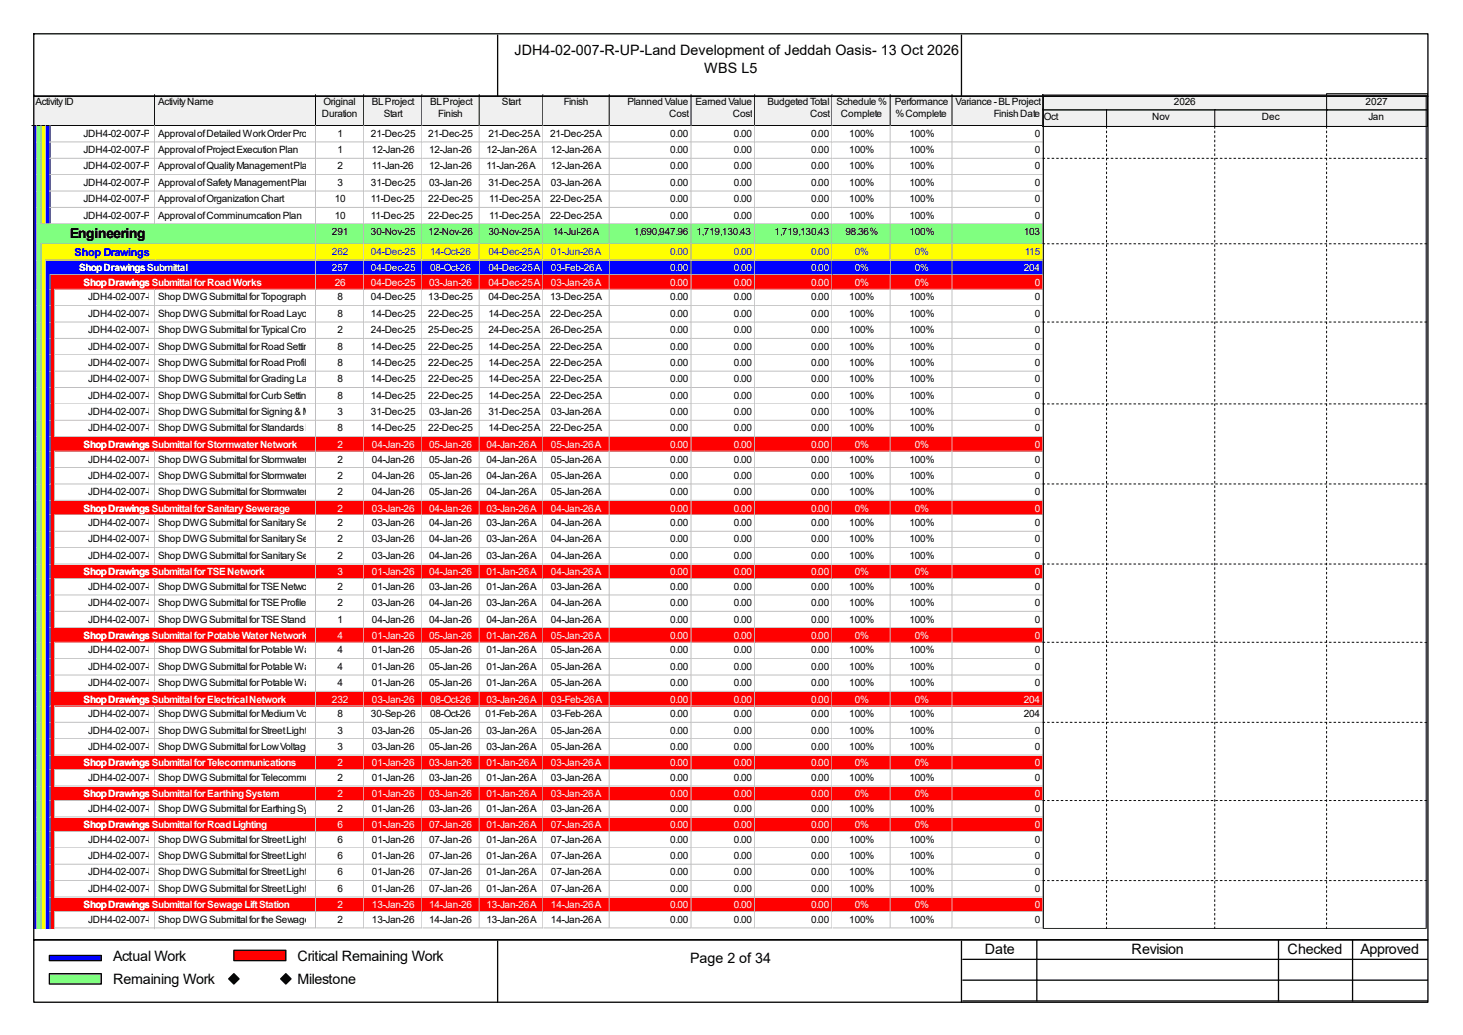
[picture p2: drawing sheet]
<svg xmlns="http://www.w3.org/2000/svg" width="297mm" height="210mm" viewBox="0 0 297 210" stroke-linecap="round" stroke-linejoin="round" font-family="sans-serif">
<defs><g id="words">
<g font-size="2.9">
<text x="104.4" y="11.1">JDH4-02-007-R-UP-Land Development of Jeddah Oasis- 13 Oct 2026</text>
<text x="143" y="14.8">WBS L5</text>
<text x="22.9" y="194.9">Actual Work</text>
<text x="60.4" y="194.9">Critical Remaining Work</text>
<text x="140.1" y="195.5">Page 2 of 34</text>
<text x="199.9" y="193.6">Date</text>
<text x="229.7" y="193.6">Revision</text>
<text x="261.4" y="193.6">Checked</text>
<text x="276.2" y="193.6">Approved</text>
<text x="22.9" y="199.7">Remaining Work</text>
<text x="60.4" y="199.7">Milestone</text>
</g>
<text font-size="2.8" x="14.2" y="48.3">Engineering</text>
<text font-size="2.2" fill="#00f" x="15.2" y="51.9">Shop Drawings</text>
<g font-size="2">
<text x="7.2" y="21.3">Activity ID</text>
<text x="32.1" y="21.3">Activity Name</text>
<text x="65.4" y="23.7">Duration</text>
<text x="65.7" y="21.3">Original</text>
<text x="75.5" y="21.3">BL Project</text>
<text x="77.9" y="23.7">Start</text>
<text x="87.3" y="21.3">BL Project</text>
<text x="89" y="23.7">Finish</text>
<text x="101.9" y="21.3">Start</text>
<text x="114.5" y="21.3">Finish</text>
<text x="127.4" y="21.3">Planned Value</text>
<text x="135.8" y="23.7">Cost</text>
<text x="141.2" y="21.3">Earned Value</text>
<text x="148.8" y="23.7">Cost</text>
<text x="155.8" y="21.3">Budgeted Total</text>
<text x="164.5" y="23.7">Cost</text>
<text x="169.8" y="21.3">Schedule %</text>
<text x="170.7" y="23.7">Complete</text>
<text x="181.7" y="21.3">Performance</text>
<text x="181.8" y="23.7">% Complete</text>
<text x="194" y="21.3">Variance - BL Project</text>
<text x="201.8" y="23.7">Finish Date</text>
<text x="238.3" y="21.3">2026</text>
<text x="277.2" y="21.3">2027</text>
<text x="17" y="27.7">JDH4-02-007-PS-1060</text>
<text x="32.1" y="27.7">Approval of Detailed Work Order Programme (baseline schedule) 21-Dec-25</text>
<text x="68.5" y="27.7">1</text>
<text x="75.3" y="27.7">21-Dec-25</text>
<text x="99.1" y="27.7">21-Dec-25 A</text>
<text x="111.7" y="27.7">21-Dec-25 A</text>
<text x="136.1" y="27.7">0.00</text>
<text x="149" y="27.7">0.00</text>
<text x="164.7" y="27.7">0.00</text>
<text x="172.4" y="27.7">100%</text>
<text x="184.6" y="27.7">100%</text>
<text x="210.1" y="27.7">0</text>
<text x="211.9" y="24.4">Oct</text>
<text x="233.9" y="24.4">Nov</text>
<text x="256.2" y="24.4">Dec</text>
<text x="277.8" y="24.4">Jan</text>
<text x="17" y="31.1">JDH4-02-007-PS-1070</text>
<text x="17" y="34.4">JDH4-02-007-PS-1080</text>
<text x="32.1" y="31.1">Approval of Project Execution Plan</text>
<text x="32.1" y="34.4">Approval of Quality Management Plan</text>
<text x="68.5" y="31.1">1</text>
<text x="68.5" y="34.4">2</text>
<text x="75.5" y="31.1">12-Jan-26</text>
<text x="75.5" y="34.4">11-Jan-26</text>
<text x="87.1" y="31.1">12-Jan-26</text>
<text x="87.1" y="34.4">12-Jan-26</text>
<text x="98.8" y="31.1">12-Jan-26 A</text>
<text x="98.8" y="34.4">11-Jan-26 A</text>
<text x="111.8" y="31.1">12-Jan-26 A</text>
<text x="111.8" y="34.4">12-Jan-26 A</text>
<text x="136.1" y="31.1">0.00</text>
<text x="136.1" y="34.4">0.00</text>
<text x="149" y="31.1">0.00</text>
<text x="149" y="34.4">0.00</text>
<text x="164.7" y="31.1">0.00</text>
<text x="164.7" y="34.4">0.00</text>
<text x="172.4" y="31.1">100%</text>
<text x="172.4" y="34.4">100%</text>
<text x="184.6" y="31.1">100%</text>
<text x="184.6" y="34.4">100%</text>
<text x="210.1" y="31.1">0</text>
<text x="210.1" y="34.4">0</text>
<text x="17" y="37.7">JDH4-02-007-PS-1090</text>
<text x="17" y="41">JDH4-02-007-PS-1100</text>
<text x="32.1" y="37.7">Approval of Safety Management Plan</text>
<text x="32.1" y="41">Approval of Organization Chart</text>
<text x="67.9" y="41">10</text>
<text x="68.5" y="37.7">3</text>
<text x="75.3" y="37.7">31-Dec-25</text>
<text x="75.3" y="41">11-Dec-25</text>
<text x="87" y="41">22-Dec-25</text>
<text x="87.1" y="37.7">03-Jan-26</text>
<text x="99.1" y="37.7">31-Dec-25 A</text>
<text x="99.3" y="41">11-Dec-25 A</text>
<text x="111.7" y="41">22-Dec-25 A</text>
<text x="111.8" y="37.7">03-Jan-26 A</text>
<text x="136.1" y="37.7">0.00</text>
<text x="136.1" y="41">0.00</text>
<text x="149" y="37.7">0.00</text>
<text x="149" y="41">0.00</text>
<text x="164.7" y="37.7">0.00</text>
<text x="164.7" y="41">0.00</text>
<text x="172.4" y="37.7">100%</text>
<text x="172.4" y="41">100%</text>
<text x="184.6" y="37.7">100%</text>
<text x="184.6" y="41">100%</text>
<text x="210.1" y="37.7">0</text>
<text x="210.1" y="41">0</text>
<text x="17" y="44.4">JDH4-02-007-PS-1110</text>
<text x="32.1" y="44.4">Approval of Comminumcation Plan</text>
<text x="67.4" y="47.7">291</text>
<text x="67.9" y="44.4">10</text>
<text x="75.3" y="44.4">11-Dec-25</text>
<text x="75.3" y="47.7">30-Nov-25</text>
<text x="87" y="44.4">22-Dec-25</text>
<text x="87" y="47.7">12-Nov-26</text>
<text x="99.1" y="47.7">30-Nov-25 A</text>
<text x="99.3" y="44.4">11-Dec-25 A</text>
<text x="111.7" y="44.4">22-Dec-25 A</text>
<text x="112.2" y="47.7">14-Jul-26 A</text>
<text x="128.7" y="47.7">1,690,947.96</text>
<text x="136.1" y="44.4">0.00</text>
<text x="141.4" y="47.7">1,719,130.43</text>
<text x="149" y="44.4">0.00</text>
<text x="157.3" y="47.7">1,719,130.43</text>
<text x="164.7" y="44.4">0.00</text>
<text x="171.7" y="47.7">98.36%</text>
<text x="172.4" y="44.4">100%</text>
<text x="184.6" y="44.4">100%</text>
<text x="184.6" y="47.7">100%</text>
<text x="207.9" y="47.7">103</text>
<text x="210.1" y="44.4">0</text>
<text x="17.9" y="61">JDH4-02-007-EN-1040</text>
<text x="17.9" y="64.3">JDH4-02-007-EN-1050</text>
<text x="32.1" y="61">Shop DWG Submittal for Topographic Survey</text>
<text x="32.1" y="64.3">Shop DWG Submittal for Road Layout Plan 8</text>
<text x="68.5" y="61">8</text>
<text x="75.3" y="61">04-Dec-25</text>
<text x="75.3" y="64.3">14-Dec-25</text>
<text x="87" y="61">13-Dec-25</text>
<text x="87" y="64.3">22-Dec-25</text>
<text x="99.1" y="61">04-Dec-25 A</text>
<text x="99.1" y="64.3">14-Dec-25 A</text>
<text x="111.7" y="61">13-Dec-25 A</text>
<text x="111.7" y="64.3">22-Dec-25 A</text>
<text x="136.1" y="61">0.00</text>
<text x="136.1" y="64.3">0.00</text>
<text x="149" y="61">0.00</text>
<text x="149" y="64.3">0.00</text>
<text x="164.7" y="61">0.00</text>
<text x="164.7" y="64.3">0.00</text>
<text x="172.4" y="61">100%</text>
<text x="172.4" y="64.3">100%</text>
<text x="184.6" y="61">100%</text>
<text x="184.6" y="64.3">100%</text>
<text x="210.1" y="61">0</text>
<text x="210.1" y="64.3">0</text>
<text x="17.9" y="67.6">JDH4-02-007-EN-1060</text>
<text x="17.9" y="71">JDH4-02-007-EN-1070</text>
<text x="32.1" y="67.6">Shop DWG Submittal for Typical Cross Section</text>
<text x="32.1" y="71">Shop DWG Submittal for Road Setting Out 8</text>
<text x="68.5" y="67.6">2</text>
<text x="75.3" y="67.6">24-Dec-25</text>
<text x="75.3" y="71">14-Dec-25</text>
<text x="87" y="67.6">25-Dec-25</text>
<text x="87" y="71">22-Dec-25</text>
<text x="99.1" y="67.6">24-Dec-25 A</text>
<text x="99.1" y="71">14-Dec-25 A</text>
<text x="111.7" y="67.6">26-Dec-25 A</text>
<text x="111.7" y="71">22-Dec-25 A</text>
<text x="136.1" y="67.6">0.00</text>
<text x="136.1" y="71">0.00</text>
<text x="149" y="67.6">0.00</text>
<text x="149" y="71">0.00</text>
<text x="164.7" y="67.6">0.00</text>
<text x="164.7" y="71">0.00</text>
<text x="172.4" y="67.6">100%</text>
<text x="172.4" y="71">100%</text>
<text x="184.6" y="67.6">100%</text>
<text x="184.6" y="71">100%</text>
<text x="210.1" y="67.6">0</text>
<text x="210.1" y="71">0</text>
<text x="17.9" y="74.3">JDH4-02-007-EN-1080</text>
<text x="17.9" y="77.6">JDH4-02-007-EN-1090</text>
<text x="32.1" y="74.3">Shop DWG Submittal for Road Profiles</text>
<text x="32.1" y="77.6">Shop DWG Submittal for Grading Layout Plan</text>
<text x="68.5" y="74.3">8</text>
<text x="68.5" y="77.6">8</text>
<text x="75.3" y="74.3">14-Dec-25</text>
<text x="75.3" y="77.6">14-Dec-25</text>
<text x="87" y="74.3">22-Dec-25</text>
<text x="87" y="77.6">22-Dec-25</text>
<text x="99.1" y="74.3">14-Dec-25 A</text>
<text x="99.1" y="77.6">14-Dec-25 A</text>
<text x="111.7" y="74.3">22-Dec-25 A</text>
<text x="111.7" y="77.6">22-Dec-25 A</text>
<text x="136.1" y="74.3">0.00</text>
<text x="136.1" y="77.6">0.00</text>
<text x="149" y="74.3">0.00</text>
<text x="149" y="77.6">0.00</text>
<text x="164.7" y="74.3">0.00</text>
<text x="164.7" y="77.6">0.00</text>
<text x="172.4" y="74.3">100%</text>
<text x="172.4" y="77.6">100%</text>
<text x="184.6" y="74.3">100%</text>
<text x="184.6" y="77.6">100%</text>
<text x="210.1" y="74.3">0</text>
<text x="210.1" y="77.6">0</text>
<text x="17.9" y="80.9">JDH4-02-007-EN-1100</text>
<text x="32.1" y="80.9">Shop DWG Submittal for Curb Setting Out Points</text>
<text x="68.5" y="80.9">8</text>
<text x="75.3" y="80.9">14-Dec-25</text>
<text x="87" y="80.9">22-Dec-25</text>
<text x="99.1" y="80.9">14-Dec-25 A</text>
<text x="111.7" y="80.9">22-Dec-25 A</text>
<text x="136.1" y="80.9">0.00</text>
<text x="149" y="80.9">0.00</text>
<text x="164.7" y="80.9">0.00</text>
<text x="172.4" y="80.9">100%</text>
<text x="184.6" y="80.9">100%</text>
<text x="210.1" y="80.9">0</text>
<text x="17.9" y="84.2">JDH4-02-007-EN-1110</text>
<text x="17.9" y="87.5">JDH4-02-007-EN-1120</text>
<text x="32.1" y="84.2">Shop DWG Submittal for Signing &amp; Marking Layout Plan</text>
<text x="32.1" y="87.5">Shop DWG Submittal for Standards Details 8</text>
<text x="68.5" y="84.2">3</text>
<text x="75.3" y="84.2">31-Dec-25</text>
<text x="75.3" y="87.5">14-Dec-25</text>
<text x="87" y="87.5">22-Dec-25</text>
<text x="87.1" y="84.2">03-Jan-26</text>
<text x="99.1" y="84.2">31-Dec-25 A</text>
<text x="99.1" y="87.5">14-Dec-25 A</text>
<text x="111.7" y="87.5">22-Dec-25 A</text>
<text x="111.8" y="84.2">03-Jan-26 A</text>
<text x="136.1" y="84.2">0.00</text>
<text x="136.1" y="87.5">0.00</text>
<text x="149" y="84.2">0.00</text>
<text x="149" y="87.5">0.00</text>
<text x="164.7" y="84.2">0.00</text>
<text x="164.7" y="87.5">0.00</text>
<text x="172.4" y="84.2">100%</text>
<text x="172.4" y="87.5">100%</text>
<text x="184.6" y="84.2">100%</text>
<text x="184.6" y="87.5">100%</text>
<text x="210.1" y="84.2">0</text>
<text x="210.1" y="87.5">0</text>
<text x="17.9" y="93.9">JDH4-02-007-EN-1250</text>
<text x="32.1" y="93.9">Shop DWG Submittal for Stormwater Plans 2</text>
<text x="75.5" y="93.9">04-Jan-26</text>
<text x="87.1" y="93.9">05-Jan-26</text>
<text x="98.8" y="93.9">04-Jan-26 A</text>
<text x="111.8" y="93.9">05-Jan-26 A</text>
<text x="136.1" y="93.9">0.00</text>
<text x="149" y="93.9">0.00</text>
<text x="164.7" y="93.9">0.00</text>
<text x="172.4" y="93.9">100%</text>
<text x="184.6" y="93.9">100%</text>
<text x="210.1" y="93.9">0</text>
<text x="17.9" y="97.2">JDH4-02-007-EN-1260</text>
<text x="17.9" y="100.5">JDH4-02-007-EN-1270</text>
<text x="32.1" y="97.2">Shop DWG Submittal for Stormwater Profiles2</text>
<text x="32.1" y="100.5">Shop DWG Submittal for Stormwater Standard Details</text>
<text x="68.5" y="100.5">2</text>
<text x="75.5" y="97.2">04-Jan-26</text>
<text x="75.5" y="100.5">04-Jan-26</text>
<text x="87.1" y="97.2">05-Jan-26</text>
<text x="87.1" y="100.5">05-Jan-26</text>
<text x="98.8" y="97.2">04-Jan-26 A</text>
<text x="98.8" y="100.5">04-Jan-26 A</text>
<text x="111.8" y="97.2">05-Jan-26 A</text>
<text x="111.8" y="100.5">05-Jan-26 A</text>
<text x="136.1" y="97.2">0.00</text>
<text x="136.1" y="100.5">0.00</text>
<text x="149" y="97.2">0.00</text>
<text x="149" y="100.5">0.00</text>
<text x="164.7" y="97.2">0.00</text>
<text x="164.7" y="100.5">0.00</text>
<text x="172.4" y="97.2">100%</text>
<text x="172.4" y="100.5">100%</text>
<text x="184.6" y="97.2">100%</text>
<text x="184.6" y="100.5">100%</text>
<text x="210.1" y="97.2">0</text>
<text x="210.1" y="100.5">0</text>
<text x="17.9" y="106.8">JDH4-02-007-EN-1220</text>
<text x="32.1" y="106.8">Shop DWG Submittal for Sanitary Sewerage Plans</text>
<text x="68.5" y="106.8">2</text>
<text x="75.5" y="106.8">03-Jan-26</text>
<text x="87.1" y="106.8">04-Jan-26</text>
<text x="98.8" y="106.8">03-Jan-26 A</text>
<text x="111.8" y="106.8">04-Jan-26 A</text>
<text x="136.1" y="106.8">0.00</text>
<text x="149" y="106.8">0.00</text>
<text x="164.7" y="106.8">0.00</text>
<text x="172.4" y="106.8">100%</text>
<text x="184.6" y="106.8">100%</text>
<text x="210.1" y="106.8">0</text>
<text x="17.9" y="110.1">JDH4-02-007-EN-1230</text>
<text x="17.9" y="113.4">JDH4-02-007-EN-1240</text>
<text x="32.1" y="110.1">Shop DWG Submittal for Sanitary Sewerage Profiles03-Jan-26</text>
<text x="32.1" y="113.4">Shop DWG Submittal for Sanitary Sewerage Standard Details</text>
<text x="68.5" y="110.1">2</text>
<text x="68.5" y="113.4">2</text>
<text x="75.5" y="113.4">03-Jan-26</text>
<text x="87.1" y="110.1">04-Jan-26</text>
<text x="87.1" y="113.4">04-Jan-26</text>
<text x="98.8" y="110.1">03-Jan-26 A</text>
<text x="98.8" y="113.4">03-Jan-26 A</text>
<text x="111.8" y="110.1">04-Jan-26 A</text>
<text x="111.8" y="113.4">04-Jan-26 A</text>
<text x="136.1" y="110.1">0.00</text>
<text x="136.1" y="113.4">0.00</text>
<text x="149" y="110.1">0.00</text>
<text x="149" y="113.4">0.00</text>
<text x="164.7" y="110.1">0.00</text>
<text x="164.7" y="113.4">0.00</text>
<text x="172.4" y="110.1">100%</text>
<text x="172.4" y="113.4">100%</text>
<text x="184.6" y="110.1">100%</text>
<text x="184.6" y="113.4">100%</text>
<text x="210.1" y="110.1">0</text>
<text x="210.1" y="113.4">0</text>
<text x="17.9" y="119.7">JDH4-02-007-EN-1190</text>
<text x="32.1" y="119.7">Shop DWG Submittal for TSE Network Plans2</text>
<text x="75.5" y="119.7">01-Jan-26</text>
<text x="87.1" y="119.7">03-Jan-26</text>
<text x="98.8" y="119.7">01-Jan-26 A</text>
<text x="111.8" y="119.7">03-Jan-26 A</text>
<text x="136.1" y="119.7">0.00</text>
<text x="149" y="119.7">0.00</text>
<text x="164.7" y="119.7">0.00</text>
<text x="172.4" y="119.7">100%</text>
<text x="184.6" y="119.7">100%</text>
<text x="210.1" y="119.7">0</text>
<text x="17.9" y="123">JDH4-02-007-EN-1200</text>
<text x="32.1" y="123">Shop DWG Submittal for TSE Profiles</text>
<text x="68.5" y="123">2</text>
<text x="75.5" y="123">03-Jan-26</text>
<text x="87.1" y="123">04-Jan-26</text>
<text x="98.8" y="123">03-Jan-26 A</text>
<text x="111.8" y="123">04-Jan-26 A</text>
<text x="136.1" y="123">0.00</text>
<text x="149" y="123">0.00</text>
<text x="164.7" y="123">0.00</text>
<text x="172.4" y="123">100%</text>
<text x="184.6" y="123">100%</text>
<text x="210.1" y="123">0</text>
<text x="17.9" y="126.3">JDH4-02-007-EN-1210</text>
<text x="32.1" y="126.3">Shop DWG Submittal for TSE Standard Details</text>
<text x="68.5" y="126.3">1</text>
<text x="75.5" y="126.3">04-Jan-26</text>
<text x="87.1" y="126.3">04-Jan-26</text>
<text x="98.8" y="126.3">04-Jan-26 A</text>
<text x="111.8" y="126.3">04-Jan-26 A</text>
<text x="136.1" y="126.3">0.00</text>
<text x="149" y="126.3">0.00</text>
<text x="164.7" y="126.3">0.00</text>
<text x="172.4" y="126.3">100%</text>
<text x="184.6" y="126.3">100%</text>
<text x="210.1" y="126.3">0</text>
<text x="17.9" y="132.6">JDH4-02-007-EN-1160</text>
<text x="17.9" y="135.9">JDH4-02-007-EN-1170</text>
<text x="32.1" y="132.6">Shop DWG Submittal for Potable Water Plans</text>
<text x="32.1" y="135.9">Shop DWG Submittal for Potable Water Profiles</text>
<text x="68.5" y="132.6">4</text>
<text x="68.5" y="135.9">4</text>
<text x="75.5" y="132.6">01-Jan-26</text>
<text x="75.5" y="135.9">01-Jan-26</text>
<text x="87.1" y="132.6">05-Jan-26</text>
<text x="87.1" y="135.9">05-Jan-26</text>
<text x="98.8" y="132.6">01-Jan-26 A</text>
<text x="98.8" y="135.9">01-Jan-26 A</text>
<text x="111.8" y="132.6">05-Jan-26 A</text>
<text x="111.8" y="135.9">05-Jan-26 A</text>
<text x="136.1" y="132.6">0.00</text>
<text x="136.1" y="135.9">0.00</text>
<text x="149" y="132.6">0.00</text>
<text x="149" y="135.9">0.00</text>
<text x="164.7" y="132.6">0.00</text>
<text x="164.7" y="135.9">0.00</text>
<text x="172.4" y="132.6">100%</text>
<text x="172.4" y="135.9">100%</text>
<text x="184.6" y="132.6">100%</text>
<text x="184.6" y="135.9">100%</text>
<text x="210.1" y="132.6">0</text>
<text x="210.1" y="135.9">0</text>
<text x="17.9" y="139.2">JDH4-02-007-EN-1180</text>
<text x="32.1" y="139.2">Shop DWG Submittal for Potable Water Standard Details</text>
<text x="68.5" y="139.2">4</text>
<text x="75.5" y="139.2">01-Jan-26</text>
<text x="87.1" y="139.2">05-Jan-26</text>
<text x="98.8" y="139.2">01-Jan-26 A</text>
<text x="111.8" y="139.2">05-Jan-26 A</text>
<text x="136.1" y="139.2">0.00</text>
<text x="149" y="139.2">0.00</text>
<text x="164.7" y="139.2">0.00</text>
<text x="172.4" y="139.2">100%</text>
<text x="184.6" y="139.2">100%</text>
<text x="210.1" y="139.2">0</text>
<text x="17.9" y="145.5">JDH4-02-007-EN-1130</text>
<text x="17.9" y="148.8">JDH4-02-007-EN-1140</text>
<text x="32.1" y="145.5">Shop DWG Submittal for Medium Voltage Network</text>
<text x="32.1" y="148.8">Shop DWG Submittal for Street Lighting</text>
<text x="68.5" y="145.5">8</text>
<text x="68.5" y="148.8">3</text>
<text x="75.3" y="145.5">30-Sep-26</text>
<text x="75.5" y="148.8">03-Jan-26</text>
<text x="87.1" y="148.8">05-Jan-26</text>
<text x="87.3" y="145.5">08-Oct-26</text>
<text x="98.6" y="145.5">01-Feb-26 A</text>
<text x="98.8" y="148.8">03-Jan-26 A</text>
<text x="111.8" y="145.5">03-Feb-26 A</text>
<text x="111.8" y="148.8">05-Jan-26 A</text>
<text x="136.1" y="145.5">0.00</text>
<text x="136.1" y="148.8">0.00</text>
<text x="149" y="145.5">0.00</text>
<text x="149" y="148.8">0.00</text>
<text x="164.7" y="145.5">0.00</text>
<text x="164.7" y="148.8">0.00</text>
<text x="172.4" y="145.5">100%</text>
<text x="172.4" y="148.8">100%</text>
<text x="184.6" y="145.5">100%</text>
<text x="184.6" y="148.8">100%</text>
<text x="207.9" y="145.5">204</text>
<text x="210.1" y="148.8">0</text>
<text x="17.9" y="152.1">JDH4-02-007-EN-1150</text>
<text x="32.1" y="152.1">Shop DWG Submittal for Low Voltage Network</text>
<text x="68.5" y="152.1">3</text>
<text x="75.5" y="152.1">03-Jan-26</text>
<text x="87.1" y="152.1">05-Jan-26</text>
<text x="98.8" y="152.1">03-Jan-26 A</text>
<text x="111.8" y="152.1">05-Jan-26 A</text>
<text x="136.1" y="152.1">0.00</text>
<text x="149" y="152.1">0.00</text>
<text x="164.7" y="152.1">0.00</text>
<text x="172.4" y="152.1">100%</text>
<text x="184.6" y="152.1">100%</text>
<text x="210.1" y="152.1">0</text>
<text x="17.9" y="158.5">JDH4-02-007-EN-1600</text>
<text x="32.1" y="158.5">Shop DWG Submittal for Telecommunications Works01-Jan-26</text>
<text x="68.5" y="158.5">2</text>
<text x="87.1" y="158.5">03-Jan-26</text>
<text x="98.8" y="158.5">01-Jan-26 A</text>
<text x="111.8" y="158.5">03-Jan-26 A</text>
<text x="136.1" y="158.5">0.00</text>
<text x="149" y="158.5">0.00</text>
<text x="164.7" y="158.5">0.00</text>
<text x="172.4" y="158.5">100%</text>
<text x="184.6" y="158.5">100%</text>
<text x="210.1" y="158.5">0</text>
<text x="17.9" y="164.7">JDH4-02-007-EN-1610</text>
<text x="32.1" y="164.7">Shop DWG Submittal for Earthing System</text>
<text x="68.5" y="164.7">2</text>
<text x="75.5" y="164.7">01-Jan-26</text>
<text x="87.1" y="164.7">03-Jan-26</text>
<text x="98.8" y="164.7">01-Jan-26 A</text>
<text x="111.8" y="164.7">03-Jan-26 A</text>
<text x="136.1" y="164.7">0.00</text>
<text x="149" y="164.7">0.00</text>
<text x="164.7" y="164.7">0.00</text>
<text x="172.4" y="164.7">100%</text>
<text x="184.6" y="164.7">100%</text>
<text x="210.1" y="164.7">0</text>
<text x="17.9" y="171">JDH4-02-007-EN-1000</text>
<text x="32.1" y="171">Shop DWG Submittal for Street Lighting General Arrangement</text>
<text x="68.5" y="171">6</text>
<text x="75.5" y="171">01-Jan-26</text>
<text x="87.1" y="171">07-Jan-26</text>
<text x="98.8" y="171">01-Jan-26 A</text>
<text x="111.8" y="171">07-Jan-26 A</text>
<text x="136.1" y="171">0.00</text>
<text x="149" y="171">0.00</text>
<text x="164.7" y="171">0.00</text>
<text x="172.4" y="171">100%</text>
<text x="184.6" y="171">100%</text>
<text x="210.1" y="171">0</text>
<text x="17.9" y="174.3">JDH4-02-007-EN-1010</text>
<text x="17.9" y="177.6">JDH4-02-007-EN-1020</text>
<text x="32.1" y="174.3">Shop DWG Submittal for Street Lighting Network Layout</text>
<text x="32.1" y="177.6">Shop DWG Submittal for Street Lighting Details</text>
<text x="68.5" y="174.3">6</text>
<text x="68.5" y="177.6">6</text>
<text x="75.5" y="174.3">01-Jan-26</text>
<text x="75.5" y="177.6">01-Jan-26</text>
<text x="87.1" y="174.3">07-Jan-26</text>
<text x="87.1" y="177.6">07-Jan-26</text>
<text x="98.8" y="174.3">01-Jan-26 A</text>
<text x="98.8" y="177.6">01-Jan-26 A</text>
<text x="111.8" y="174.3">07-Jan-26 A</text>
<text x="111.8" y="177.6">07-Jan-26 A</text>
<text x="136.1" y="174.3">0.00</text>
<text x="136.1" y="177.6">0.00</text>
<text x="149" y="174.3">0.00</text>
<text x="149" y="177.6">0.00</text>
<text x="164.7" y="174.3">0.00</text>
<text x="164.7" y="177.6">0.00</text>
<text x="172.4" y="174.3">100%</text>
<text x="172.4" y="177.6">100%</text>
<text x="184.6" y="174.3">100%</text>
<text x="184.6" y="177.6">100%</text>
<text x="210.1" y="174.3">0</text>
<text x="210.1" y="177.6">0</text>
<text x="17.9" y="181">JDH4-02-007-EN-1030</text>
<text x="32.1" y="181">Shop DWG Submittal for Street Lighting Single Line Diagram</text>
<text x="68.5" y="181">6</text>
<text x="75.5" y="181">01-Jan-26</text>
<text x="87.1" y="181">07-Jan-26</text>
<text x="98.8" y="181">01-Jan-26 A</text>
<text x="111.8" y="181">07-Jan-26 A</text>
<text x="136.1" y="181">0.00</text>
<text x="149" y="181">0.00</text>
<text x="164.7" y="181">0.00</text>
<text x="172.4" y="181">100%</text>
<text x="184.6" y="181">100%</text>
<text x="210.1" y="181">0</text>
<text x="17.9" y="187.2">JDH4-02-007-EN-1280</text>
<text x="32.1" y="187.2">Shop DWG Submittal for the Sewage Lift Station - Civil Works</text>
<text x="68.5" y="187.2">2</text>
<text x="75.5" y="187.2">13-Jan-26</text>
<text x="87.1" y="187.2">14-Jan-26</text>
<text x="98.8" y="187.2">13-Jan-26 A</text>
<text x="111.8" y="187.2">14-Jan-26 A</text>
<text x="136.1" y="187.2">0.00</text>
<text x="149" y="187.2">0.00</text>
<text x="164.7" y="187.2">0.00</text>
<text x="172.4" y="187.2">100%</text>
<text x="184.6" y="187.2">100%</text>
<text x="210.1" y="187.2">0</text>
</g>
<g font-size="2" fill="#00f">
<text x="67.4" y="51.7">262</text>
<text x="75.3" y="51.7">04-Dec-25</text>
<text x="87.3" y="51.7">14-Oct-26</text>
<text x="99.1" y="51.7">04-Dec-25 A</text>
<text x="111.8" y="51.7">01-Jun-26 A</text>
<text x="136.1" y="51.7">0.00</text>
<text x="149" y="51.7">0.00</text>
<text x="164.7" y="51.7">0.00</text>
<text x="173.5" y="51.7">0%</text>
<text x="185.7" y="51.7">0%</text>
<text x="208" y="51.7">115</text>
</g>
<g font-size="2" fill="#fff">
<text x="16" y="55.1">Shop Drawings Submittal</text>
<text x="17" y="58">Shop Drawings Submittal for Road Works</text>
<text x="67.4" y="55.1">257</text>
<text x="67.9" y="58">26</text>
<text x="75.3" y="55.1">04-Dec-25</text>
<text x="75.3" y="58">04-Dec-25</text>
<text x="87.1" y="58">03-Jan-26</text>
<text x="87.3" y="55.1">08-Oct-26</text>
<text x="99.1" y="55.1">04-Dec-25 A</text>
<text x="99.1" y="58">04-Dec-25 A</text>
<text x="111.8" y="55.1">03-Feb-26 A</text>
<text x="111.8" y="58">03-Jan-26 A</text>
<text x="136.1" y="55.1">0.00</text>
<text x="136.1" y="58">0.00</text>
<text x="149" y="55.1">0.00</text>
<text x="149" y="58">0.00</text>
<text x="164.7" y="55.1">0.00</text>
<text x="164.7" y="58">0.00</text>
<text x="173.5" y="55.1">0%</text>
<text x="173.5" y="58">0%</text>
<text x="185.7" y="55.1">0%</text>
<text x="185.7" y="58">0%</text>
<text x="207.9" y="55.1">204</text>
<text x="210.1" y="58">0</text>
<text x="17" y="90.9">Shop Drawings Submittal for Stormwater Network</text>
<text x="68.5" y="90.9">2</text>
<text x="75.5" y="90.9">04-Jan-26</text>
<text x="87.1" y="90.9">05-Jan-26</text>
<text x="98.8" y="90.9">04-Jan-26 A</text>
<text x="111.8" y="90.9">05-Jan-26 A</text>
<text x="136.1" y="90.9">0.00</text>
<text x="149" y="90.9">0.00</text>
<text x="164.7" y="90.9">0.00</text>
<text x="173.5" y="90.9">0%</text>
<text x="185.7" y="90.9">0%</text>
<text x="210.1" y="90.9">0</text>
<text x="17" y="103.8">Shop Drawings Submittal for Sanitary Sewerage</text>
<text x="68.5" y="103.8">2</text>
<text x="75.5" y="103.8">03-Jan-26</text>
<text x="87.1" y="103.8">04-Jan-26</text>
<text x="98.8" y="103.8">03-Jan-26 A</text>
<text x="111.8" y="103.8">04-Jan-26 A</text>
<text x="136.1" y="103.8">0.00</text>
<text x="149" y="103.8">0.00</text>
<text x="164.7" y="103.8">0.00</text>
<text x="173.5" y="103.8">0%</text>
<text x="185.7" y="103.8">0%</text>
<text x="210.1" y="103.8">0</text>
<text x="17" y="116.7">Shop Drawings Submittal for TSE Network</text>
<text x="68.5" y="116.7">3</text>
<text x="75.5" y="116.7">01-Jan-26</text>
<text x="87.1" y="116.7">04-Jan-26</text>
<text x="98.8" y="116.7">01-Jan-26 A</text>
<text x="111.8" y="116.7">04-Jan-26 A</text>
<text x="136.1" y="116.7">0.00</text>
<text x="149" y="116.7">0.00</text>
<text x="164.7" y="116.7">0.00</text>
<text x="173.5" y="116.7">0%</text>
<text x="185.7" y="116.7">0%</text>
<text x="210.1" y="116.7">0</text>
<text x="17" y="129.6">Shop Drawings Submittal for Potable Water Network</text>
<text x="68.5" y="129.6">4</text>
<text x="75.5" y="129.6">01-Jan-26</text>
<text x="87.1" y="129.6">05-Jan-26</text>
<text x="98.8" y="129.6">01-Jan-26 A</text>
<text x="111.8" y="129.6">05-Jan-26 A</text>
<text x="136.1" y="129.6">0.00</text>
<text x="149" y="129.6">0.00</text>
<text x="164.7" y="129.6">0.00</text>
<text x="173.5" y="129.6">0%</text>
<text x="185.7" y="129.6">0%</text>
<text x="210.1" y="129.6">0</text>
<text x="17" y="142.6">Shop Drawings Submittal for Electrical Network</text>
<text x="67.4" y="142.6">232</text>
<text x="75.5" y="142.6">03-Jan-26</text>
<text x="87.3" y="142.6">08-Oct-26</text>
<text x="98.8" y="142.6">03-Jan-26 A</text>
<text x="111.8" y="142.6">03-Feb-26 A</text>
<text x="136.1" y="142.6">0.00</text>
<text x="149" y="142.6">0.00</text>
<text x="164.7" y="142.6">0.00</text>
<text x="173.5" y="142.6">0%</text>
<text x="185.7" y="142.6">0%</text>
<text x="207.9" y="142.6">204</text>
<text x="17" y="155.5">Shop Drawings Submittal for Telecommunications</text>
<text x="68.5" y="155.5">2</text>
<text x="75.5" y="155.5">01-Jan-26</text>
<text x="87.1" y="155.5">03-Jan-26</text>
<text x="98.8" y="155.5">01-Jan-26 A</text>
<text x="111.8" y="155.5">03-Jan-26 A</text>
<text x="136.1" y="155.5">0.00</text>
<text x="149" y="155.5">0.00</text>
<text x="164.7" y="155.5">0.00</text>
<text x="173.5" y="155.5">0%</text>
<text x="185.7" y="155.5">0%</text>
<text x="210.1" y="155.5">0</text>
<text x="17" y="161.8">Shop Drawings Submittal for Earthing System</text>
<text x="68.5" y="161.8">2</text>
<text x="75.5" y="161.8">01-Jan-26</text>
<text x="87.1" y="161.8">03-Jan-26</text>
<text x="98.8" y="161.8">01-Jan-26 A</text>
<text x="111.8" y="161.8">03-Jan-26 A</text>
<text x="136.1" y="161.8">0.00</text>
<text x="149" y="161.8">0.00</text>
<text x="164.7" y="161.8">0.00</text>
<text x="173.5" y="161.8">0%</text>
<text x="185.7" y="161.8">0%</text>
<text x="210.1" y="161.8">0</text>
<text x="17" y="168">Shop Drawings Submittal for Road Lighting</text>
<text x="68.5" y="168">6</text>
<text x="75.5" y="168">01-Jan-26</text>
<text x="87.1" y="168">07-Jan-26</text>
<text x="98.8" y="168">01-Jan-26 A</text>
<text x="111.8" y="168">07-Jan-26 A</text>
<text x="136.1" y="168">0.00</text>
<text x="149" y="168">0.00</text>
<text x="164.7" y="168">0.00</text>
<text x="173.5" y="168">0%</text>
<text x="185.7" y="168">0%</text>
<text x="210.1" y="168">0</text>
<text x="17" y="184.3">Shop Drawings Submittal for Sewage Lift Station</text>
<text x="68.5" y="184.3">2</text>
<text x="75.5" y="184.3">13-Jan-26</text>
<text x="87.1" y="184.3">14-Jan-26</text>
<text x="98.8" y="184.3">13-Jan-26 A</text>
<text x="111.8" y="184.3">14-Jan-26 A</text>
<text x="136.1" y="184.3">0.00</text>
<text x="149" y="184.3">0.00</text>
<text x="164.7" y="184.3">0.00</text>
<text x="173.5" y="184.3">0%</text>
<text x="185.7" y="184.3">0%</text>
<text x="210.1" y="184.3">0</text>
</g>
</g></defs>
<path d="M6.6 19.2h25v6.5h-25z" fill="#f0f0f0"/>
<path d="M31.4 19.2v6.3h-24.9" fill="none" stroke="#000" stroke-width=".2"/>
<path d="M31.6 19.2h32.6v6.5h-32.6z" fill="#f0f0f0"/>
<path d="M64.1 19.2v6.3h-32.7" fill="none" stroke="#000" stroke-width=".2"/>
<path d="M64.2 19.2h9.8v6.5h-9.8z" fill="#f0f0f0"/>
<path d="M73.8 19.2v6.3h-9.7" fill="none" stroke="#000" stroke-width=".2"/>
<path d="M74 19.2h11.9v6.5h-11.9z" fill="#f0f0f0"/>
<path d="M85.7 19.2v6.3h-11.9" fill="none" stroke="#000" stroke-width=".2"/>
<path d="M85.9 19.2h11.6v6.5h-11.6z" fill="#f0f0f0"/>
<path d="M97.3 19.2v6.3h-11.6" fill="none" stroke="#000" stroke-width=".2"/>
<path d="M97.5 19.2h12.9v6.5h-12.9z" fill="#f0f0f0"/>
<path d="M110.2 19.2v6.3h-12.9" fill="none" stroke="#000" stroke-width=".2"/>
<path d="M110.4 19.2h13.5v6.5h-13.5z" fill="#f0f0f0"/>
<path d="M123.7 19.2v6.3h-13.5" fill="none" stroke="#000" stroke-width=".2"/>
<path d="M123.9 19.2h16.6v6.5h-16.6z" fill="#f0f0f0"/>
<path d="M140.3 19.2v6.3h-16.6" fill="none" stroke="#000" stroke-width=".2"/>
<path d="M140.5 19.2h12.9v6.5h-12.9z" fill="#f0f0f0"/>
<path d="M153.2 19.2v6.3h-12.9" fill="none" stroke="#000" stroke-width=".2"/>
<path d="M153.4 19.2h15.7v6.5h-15.7z" fill="#f0f0f0"/>
<path d="M168.9 19.2v6.3h-15.7" fill="none" stroke="#000" stroke-width=".2"/>
<path d="M169.1 19.2h11.8v6.5h-11.8z" fill="#f0f0f0"/>
<path d="M180.7 19.2v6.3h-11.8" fill="none" stroke="#000" stroke-width=".2"/>
<path d="M180.9 19.2h12.6v6.5h-12.6z" fill="#f0f0f0"/>
<path d="M193.3 19.2v6.3h-12.6" fill="none" stroke="#000" stroke-width=".2"/>
<path d="M193.5 19.2h18.4v6.5h-18.4z" fill="#f0f0f0"/>
<path d="M211.7 19.2v6.3h-18.4" fill="none" stroke="#000" stroke-width=".2"/>
<path d="M6.6 25.7h1v3.3h-1z" fill="#00f"/>
<path d="M7.4 25.5v3.5" fill="none" stroke="#c0c0c0" stroke-width=".2"/>
<path d="M7.6 25.7h.9v3.3h-.9z" fill="#80ff80"/>
<path d="M8.3 25.5v3.5" fill="none" stroke="#c0c0c0" stroke-width=".2"/>
<path d="M8.5 25.7h.9v3.3h-.9z" fill="#ff0"/>
<path d="M9.2 25.5v3.5" fill="none" stroke="#c0c0c0" stroke-width=".2"/>
<path d="M9.4 25.7h.9v3.3h-.9z" fill="#00f"/>
<path d="M10.2 25.5v3.5" fill="none" stroke="#c0c0c0" stroke-width=".2"/>
<path d="M10.3 25.7h21.3v3.3h-21.3z" fill="#fff"/>
<path d="M10.2 28.8h21.4M31.4 25.5v3.5" fill="none" stroke="#c0c0c0" stroke-width=".2"/>
<path d="M31.6 25.7h32.6v3.3h-32.6z" fill="#fff"/>
<path d="M64.1 25.5v3.3h-32.5" fill="none" stroke="#c0c0c0" stroke-width=".2"/>
<path d="M64.2 25.7h9.8v3.3h-9.8z" fill="#fff"/>
<path d="M73.8 25.5v3.3h-9.6" fill="none" stroke="#c0c0c0" stroke-width=".2"/>
<path d="M74 25.7h11.9v3.3h-11.9z" fill="#fff"/>
<path d="M85.7 25.5v3.3h-11.7" fill="none" stroke="#c0c0c0" stroke-width=".2"/>
<path d="M85.9 25.7h11.6v3.3h-11.6z" fill="#fff"/>
<path d="M97.3 25.5v3.3h-11.5" fill="none" stroke="#c0c0c0" stroke-width=".2"/>
<path d="M97.5 25.7h12.9v3.3h-12.9z" fill="#fff"/>
<path d="M110.2 25.5v3.3h-12.7" fill="none" stroke="#c0c0c0" stroke-width=".2"/>
<path d="M110.4 25.7h13.5v3.3h-13.5z" fill="#fff"/>
<path d="M123.7 25.5v3.3h-13.3" fill="none" stroke="#c0c0c0" stroke-width=".2"/>
<path d="M123.9 25.7h16.6v3.3h-16.6z" fill="#fff"/>
<path d="M140.3 25.5v3.3h-16.4" fill="none" stroke="#c0c0c0" stroke-width=".2"/>
<path d="M140.5 25.7h12.9v3.3h-12.9z" fill="#fff"/>
<path d="M153.2 25.5v3.3h-12.7" fill="none" stroke="#c0c0c0" stroke-width=".2"/>
<path d="M153.4 25.7h15.7v3.3h-15.7z" fill="#fff"/>
<path d="M168.9 25.5v3.3h-15.5" fill="none" stroke="#c0c0c0" stroke-width=".2"/>
<path d="M169.1 25.7h11.8v3.3h-11.8z" fill="#fff"/>
<path d="M180.7 25.5v3.3h-11.6" fill="none" stroke="#c0c0c0" stroke-width=".2"/>
<path d="M180.9 25.7h12.6v3.3h-12.6z" fill="#fff"/>
<path d="M193.3 25.5v3.3h-12.4" fill="none" stroke="#c0c0c0" stroke-width=".2"/>
<path d="M193.5 25.7h18.4v3.3h-18.4z" fill="#fff"/>
<path d="M211.7 25.5v3.3h-18.2" fill="none" stroke="#c0c0c0" stroke-width=".2"/>
<path d="M6.6 29h1v3.3h-1z" fill="#00f"/>
<path d="M7.4 28.8v3.5" fill="none" stroke="#c0c0c0" stroke-width=".2"/>
<path d="M7.6 29h.9v3.3h-.9z" fill="#80ff80"/>
<path d="M8.3 28.8v3.5" fill="none" stroke="#c0c0c0" stroke-width=".2"/>
<path d="M8.5 29h.9v3.3h-.9z" fill="#ff0"/>
<path d="M9.2 28.8v3.5" fill="none" stroke="#c0c0c0" stroke-width=".2"/>
<path d="M9.4 29h.9v3.3h-.9z" fill="#00f"/>
<path d="M10.2 28.8v3.5" fill="none" stroke="#c0c0c0" stroke-width=".2"/>
<path d="M10.3 29h21.3v3.3h-21.3z" fill="#fff"/>
<path d="M10.2 32.1h21.4M31.4 28.8v3.5" fill="none" stroke="#c0c0c0" stroke-width=".2"/>
<path d="M31.6 29h32.6v3.3h-32.6z" fill="#fff"/>
<path d="M64.1 28.8v3.3h-32.5" fill="none" stroke="#c0c0c0" stroke-width=".2"/>
<path d="M64.2 29h9.8v3.3h-9.8z" fill="#fff"/>
<path d="M73.8 28.8v3.3h-9.6" fill="none" stroke="#c0c0c0" stroke-width=".2"/>
<path d="M74 29h11.9v3.3h-11.9z" fill="#fff"/>
<path d="M85.7 28.8v3.3h-11.7" fill="none" stroke="#c0c0c0" stroke-width=".2"/>
<path d="M85.9 29h11.6v3.3h-11.6z" fill="#fff"/>
<path d="M97.3 28.8v3.3h-11.5" fill="none" stroke="#c0c0c0" stroke-width=".2"/>
<path d="M97.5 29h12.9v3.3h-12.9z" fill="#fff"/>
<path d="M110.2 28.8v3.3h-12.7" fill="none" stroke="#c0c0c0" stroke-width=".2"/>
<path d="M110.4 29h13.5v3.3h-13.5z" fill="#fff"/>
<path d="M123.7 28.8v3.3h-13.3" fill="none" stroke="#c0c0c0" stroke-width=".2"/>
<path d="M123.9 29h16.6v3.3h-16.6z" fill="#fff"/>
<path d="M140.3 28.8v3.3h-16.4" fill="none" stroke="#c0c0c0" stroke-width=".2"/>
<path d="M140.5 29h12.9v3.3h-12.9z" fill="#fff"/>
<path d="M153.2 28.8v3.3h-12.7" fill="none" stroke="#c0c0c0" stroke-width=".2"/>
<path d="M153.4 29h15.7v3.3h-15.7z" fill="#fff"/>
<path d="M168.9 28.8v3.3h-15.5" fill="none" stroke="#c0c0c0" stroke-width=".2"/>
<path d="M169.1 29h11.8v3.3h-11.8z" fill="#fff"/>
<path d="M180.7 28.8v3.3h-11.6" fill="none" stroke="#c0c0c0" stroke-width=".2"/>
<path d="M180.9 29h12.6v3.3h-12.6z" fill="#fff"/>
<path d="M193.3 28.8v3.3h-12.4" fill="none" stroke="#c0c0c0" stroke-width=".2"/>
<path d="M193.5 29h18.4v3.3h-18.4z" fill="#fff"/>
<path d="M211.7 28.8v3.3h-18.2" fill="none" stroke="#c0c0c0" stroke-width=".2"/>
<path d="M6.6 32.3h1v3.3h-1z" fill="#00f"/>
<path d="M7.4 32.1v3.5" fill="none" stroke="#c0c0c0" stroke-width=".2"/>
<path d="M7.6 32.3h.9v3.3h-.9z" fill="#80ff80"/>
<path d="M8.3 32.1v3.5" fill="none" stroke="#c0c0c0" stroke-width=".2"/>
<path d="M8.5 32.3h.9v3.3h-.9z" fill="#ff0"/>
<path d="M9.2 32.1v3.5" fill="none" stroke="#c0c0c0" stroke-width=".2"/>
<path d="M9.4 32.3h.9v3.3h-.9z" fill="#00f"/>
<path d="M10.2 32.1v3.5" fill="none" stroke="#c0c0c0" stroke-width=".2"/>
<path d="M10.3 32.3h21.3v3.3h-21.3z" fill="#fff"/>
<path d="M10.2 35.4h21.4M31.4 32.1v3.5" fill="none" stroke="#c0c0c0" stroke-width=".2"/>
<path d="M31.6 32.3h32.6v3.3h-32.6z" fill="#fff"/>
<path d="M64.1 32.1v3.3h-32.5" fill="none" stroke="#c0c0c0" stroke-width=".2"/>
<path d="M64.2 32.3h9.8v3.3h-9.8z" fill="#fff"/>
<path d="M73.8 32.1v3.3h-9.6" fill="none" stroke="#c0c0c0" stroke-width=".2"/>
<path d="M74 32.3h11.9v3.3h-11.9z" fill="#fff"/>
<path d="M85.7 32.1v3.3h-11.7" fill="none" stroke="#c0c0c0" stroke-width=".2"/>
<path d="M85.9 32.3h11.6v3.3h-11.6z" fill="#fff"/>
<path d="M97.3 32.1v3.3h-11.5" fill="none" stroke="#c0c0c0" stroke-width=".2"/>
<path d="M97.5 32.3h12.9v3.3h-12.9z" fill="#fff"/>
<path d="M110.2 32.1v3.3h-12.7" fill="none" stroke="#c0c0c0" stroke-width=".2"/>
<path d="M110.4 32.3h13.5v3.3h-13.5z" fill="#fff"/>
<path d="M123.7 32.1v3.3h-13.3" fill="none" stroke="#c0c0c0" stroke-width=".2"/>
<path d="M123.9 32.3h16.6v3.3h-16.6z" fill="#fff"/>
<path d="M140.3 32.1v3.3h-16.4" fill="none" stroke="#c0c0c0" stroke-width=".2"/>
<path d="M140.5 32.3h12.9v3.3h-12.9z" fill="#fff"/>
<path d="M153.2 32.1v3.3h-12.7" fill="none" stroke="#c0c0c0" stroke-width=".2"/>
<path d="M153.4 32.3h15.7v3.3h-15.7z" fill="#fff"/>
<path d="M168.9 32.1v3.3h-15.5" fill="none" stroke="#c0c0c0" stroke-width=".2"/>
<path d="M169.1 32.3h11.8v3.3h-11.8z" fill="#fff"/>
<path d="M180.7 32.1v3.3h-11.6" fill="none" stroke="#c0c0c0" stroke-width=".2"/>
<path d="M180.9 32.3h12.6v3.3h-12.6z" fill="#fff"/>
<path d="M193.3 32.1v3.3h-12.4" fill="none" stroke="#c0c0c0" stroke-width=".2"/>
<path d="M193.5 32.3h18.4v3.3h-18.4z" fill="#fff"/>
<path d="M211.7 32.1v3.3h-18.2" fill="none" stroke="#c0c0c0" stroke-width=".2"/>
<path d="M6.6 35.6h1v3.3h-1z" fill="#00f"/>
<path d="M7.4 35.4v3.5" fill="none" stroke="#c0c0c0" stroke-width=".2"/>
<path d="M7.6 35.6h.9v3.3h-.9z" fill="#80ff80"/>
<path d="M8.3 35.4v3.5" fill="none" stroke="#c0c0c0" stroke-width=".2"/>
<path d="M8.5 35.6h.9v3.3h-.9z" fill="#ff0"/>
<path d="M9.2 35.4v3.5" fill="none" stroke="#c0c0c0" stroke-width=".2"/>
<path d="M9.4 35.6h.9v3.3h-.9z" fill="#00f"/>
<path d="M10.2 35.4v3.5" fill="none" stroke="#c0c0c0" stroke-width=".2"/>
<path d="M10.3 35.6h21.3v3.3h-21.3z" fill="#fff"/>
<path d="M10.2 38.8h21.4M31.4 35.4v3.5" fill="none" stroke="#c0c0c0" stroke-width=".2"/>
<path d="M31.6 35.6h32.6v3.3h-32.6z" fill="#fff"/>
<path d="M64.1 35.4v3.4h-32.5" fill="none" stroke="#c0c0c0" stroke-width=".2"/>
<path d="M64.2 35.6h9.8v3.3h-9.8z" fill="#fff"/>
<path d="M73.8 35.4v3.4h-9.6" fill="none" stroke="#c0c0c0" stroke-width=".2"/>
<path d="M74 35.6h11.9v3.3h-11.9z" fill="#fff"/>
<path d="M85.7 35.4v3.4h-11.7" fill="none" stroke="#c0c0c0" stroke-width=".2"/>
<path d="M85.9 35.6h11.6v3.3h-11.6z" fill="#fff"/>
<path d="M97.3 35.4v3.4h-11.5" fill="none" stroke="#c0c0c0" stroke-width=".2"/>
<path d="M97.5 35.6h12.9v3.3h-12.9z" fill="#fff"/>
<path d="M110.2 35.4v3.4h-12.7" fill="none" stroke="#c0c0c0" stroke-width=".2"/>
<path d="M110.4 35.6h13.5v3.3h-13.5z" fill="#fff"/>
<path d="M123.7 35.4v3.4h-13.3" fill="none" stroke="#c0c0c0" stroke-width=".2"/>
<path d="M123.9 35.6h16.6v3.3h-16.6z" fill="#fff"/>
<path d="M140.3 35.4v3.4h-16.4" fill="none" stroke="#c0c0c0" stroke-width=".2"/>
<path d="M140.5 35.6h12.9v3.3h-12.9z" fill="#fff"/>
<path d="M153.2 35.4v3.4h-12.7" fill="none" stroke="#c0c0c0" stroke-width=".2"/>
<path d="M153.4 35.6h15.7v3.3h-15.7z" fill="#fff"/>
<path d="M168.9 35.4v3.4h-15.5" fill="none" stroke="#c0c0c0" stroke-width=".2"/>
<path d="M169.1 35.6h11.8v3.3h-11.8z" fill="#fff"/>
<path d="M180.7 35.4v3.4h-11.6" fill="none" stroke="#c0c0c0" stroke-width=".2"/>
<path d="M180.9 35.6h12.6v3.3h-12.6z" fill="#fff"/>
<path d="M193.3 35.4v3.4h-12.4" fill="none" stroke="#c0c0c0" stroke-width=".2"/>
<path d="M193.5 35.6h18.4v3.3h-18.4z" fill="#fff"/>
<path d="M211.7 35.4v3.4h-18.2" fill="none" stroke="#c0c0c0" stroke-width=".2"/>
<path d="M6.6 38.9h1v3.4h-1z" fill="#00f"/>
<path d="M7.4 38.8v3.5" fill="none" stroke="#c0c0c0" stroke-width=".2"/>
<path d="M7.6 38.9h.9v3.4h-.9z" fill="#80ff80"/>
<path d="M8.3 38.8v3.5" fill="none" stroke="#c0c0c0" stroke-width=".2"/>
<path d="M8.5 38.9h.9v3.4h-.9z" fill="#ff0"/>
<path d="M9.2 38.8v3.5" fill="none" stroke="#c0c0c0" stroke-width=".2"/>
<path d="M9.4 38.9h.9v3.4h-.9z" fill="#00f"/>
<path d="M10.2 38.8v3.5" fill="none" stroke="#c0c0c0" stroke-width=".2"/>
<path d="M10.3 38.9h21.3v3.4h-21.3z" fill="#fff"/>
<path d="M31.4 38.8v3.5M10.2 42.1h21.4" fill="none" stroke="#c0c0c0" stroke-width=".2"/>
<path d="M31.6 38.9h32.6v3.4h-32.6z" fill="#fff"/>
<path d="M64.1 38.8v3.3h-32.5" fill="none" stroke="#c0c0c0" stroke-width=".2"/>
<path d="M64.2 38.9h9.8v3.4h-9.8z" fill="#fff"/>
<path d="M73.8 38.8v3.3h-9.6" fill="none" stroke="#c0c0c0" stroke-width=".2"/>
<path d="M74 38.9h11.9v3.4h-11.9z" fill="#fff"/>
<path d="M85.7 38.8v3.3h-11.7" fill="none" stroke="#c0c0c0" stroke-width=".2"/>
<path d="M85.9 38.9h11.6v3.4h-11.6z" fill="#fff"/>
<path d="M97.3 38.8v3.3h-11.5" fill="none" stroke="#c0c0c0" stroke-width=".2"/>
<path d="M97.5 38.9h12.9v3.4h-12.9z" fill="#fff"/>
<path d="M110.2 38.8v3.3h-12.7" fill="none" stroke="#c0c0c0" stroke-width=".2"/>
<path d="M110.4 38.9h13.5v3.4h-13.5z" fill="#fff"/>
<path d="M123.7 38.8v3.3h-13.3" fill="none" stroke="#c0c0c0" stroke-width=".2"/>
<path d="M123.9 38.9h16.6v3.4h-16.6z" fill="#fff"/>
<path d="M140.3 38.8v3.3h-16.4" fill="none" stroke="#c0c0c0" stroke-width=".2"/>
<path d="M140.5 38.9h12.9v3.4h-12.9z" fill="#fff"/>
<path d="M153.2 38.8v3.3h-12.7" fill="none" stroke="#c0c0c0" stroke-width=".2"/>
<path d="M153.4 38.9h15.7v3.4h-15.7z" fill="#fff"/>
<path d="M168.9 38.8v3.3h-15.5" fill="none" stroke="#c0c0c0" stroke-width=".2"/>
<path d="M169.1 38.9h11.8v3.4h-11.8z" fill="#fff"/>
<path d="M180.7 38.8v3.3h-11.6" fill="none" stroke="#c0c0c0" stroke-width=".2"/>
<path d="M180.9 38.9h12.6v3.4h-12.6z" fill="#fff"/>
<path d="M193.3 38.8v3.3h-12.4" fill="none" stroke="#c0c0c0" stroke-width=".2"/>
<path d="M193.5 38.9h18.4v3.4h-18.4z" fill="#fff"/>
<path d="M211.7 38.8v3.3h-18.2" fill="none" stroke="#c0c0c0" stroke-width=".2"/>
<path d="M6.6 42.3h1v3.3h-1z" fill="#00f"/>
<path d="M7.4 42.1v3.5" fill="none" stroke="#c0c0c0" stroke-width=".2"/>
<path d="M7.6 42.3h.9v3.3h-.9z" fill="#80ff80"/>
<path d="M8.3 42.1v3.5" fill="none" stroke="#c0c0c0" stroke-width=".2"/>
<path d="M8.5 42.3h.9v3.3h-.9z" fill="#ff0"/>
<path d="M8.3 45.4h1.1M9.2 42.1v3.5" fill="none" stroke="#c0c0c0" stroke-width=".2"/>
<path d="M9.4 42.3h.9v3.3h-.9z" fill="#00f"/>
<path d="M9.2 45.4h1.1M10.2 42.1v3.5" fill="none" stroke="#c0c0c0" stroke-width=".2"/>
<path d="M10.3 42.3h21.3v3.3h-21.3z" fill="#fff"/>
<path d="M10.2 45.4h21.4M31.4 42.1v3.5" fill="none" stroke="#c0c0c0" stroke-width=".2"/>
<path d="M31.6 42.3h32.6v3.3h-32.6z" fill="#fff"/>
<path d="M64.1 42.1v3.3h-32.5" fill="none" stroke="#c0c0c0" stroke-width=".2"/>
<path d="M64.2 42.3h9.8v3.3h-9.8z" fill="#fff"/>
<path d="M73.8 42.1v3.3h-9.6" fill="none" stroke="#c0c0c0" stroke-width=".2"/>
<path d="M74 42.3h11.9v3.3h-11.9z" fill="#fff"/>
<path d="M85.7 42.1v3.3h-11.7" fill="none" stroke="#c0c0c0" stroke-width=".2"/>
<path d="M85.9 42.3h11.6v3.3h-11.6z" fill="#fff"/>
<path d="M97.3 42.1v3.3h-11.5" fill="none" stroke="#c0c0c0" stroke-width=".2"/>
<path d="M97.5 42.3h12.9v3.3h-12.9z" fill="#fff"/>
<path d="M110.2 42.1v3.3h-12.7" fill="none" stroke="#c0c0c0" stroke-width=".2"/>
<path d="M110.4 42.3h13.5v3.3h-13.5z" fill="#fff"/>
<path d="M123.7 42.1v3.3h-13.3" fill="none" stroke="#c0c0c0" stroke-width=".2"/>
<path d="M123.9 42.3h16.6v3.3h-16.6z" fill="#fff"/>
<path d="M140.3 42.1v3.3h-16.4" fill="none" stroke="#c0c0c0" stroke-width=".2"/>
<path d="M140.5 42.3h12.9v3.3h-12.9z" fill="#fff"/>
<path d="M153.2 42.1v3.3h-12.7" fill="none" stroke="#c0c0c0" stroke-width=".2"/>
<path d="M153.4 42.3h15.7v3.3h-15.7z" fill="#fff"/>
<path d="M168.9 42.1v3.3h-15.5" fill="none" stroke="#c0c0c0" stroke-width=".2"/>
<path d="M169.1 42.3h11.8v3.3h-11.8z" fill="#fff"/>
<path d="M180.7 42.1v3.3h-11.6" fill="none" stroke="#c0c0c0" stroke-width=".2"/>
<path d="M180.9 42.3h12.6v3.3h-12.6z" fill="#fff"/>
<path d="M193.3 42.1v3.3h-12.4" fill="none" stroke="#c0c0c0" stroke-width=".2"/>
<path d="M193.5 42.3h18.4v3.3h-18.4z" fill="#fff"/>
<path d="M211.7 42.1v3.3h-18.2" fill="none" stroke="#c0c0c0" stroke-width=".2"/>
<path d="M6.6 45.6h1v4.1h-1z" fill="#00f"/>
<path d="M7.4 45.4v4.3" fill="none" stroke="#c0c0c0" stroke-width=".2"/>
<path d="M7.6 45.6h24v4.1h-24z" fill="#80ff80"/>
<path d="M8.3 49.5h23.3" fill="none" stroke="#c0c0c0" stroke-width=".2"/>
<path d="M31.6 45.6h32.6v4.1h-32.6z" fill="#80ff80"/>
<path d="M64.1 45.4v4.1h-32.5" fill="none" stroke="#c0c0c0" stroke-width=".2"/>
<path d="M64.2 45.6h9.8v4.1h-9.8z" fill="#80ff80"/>
<path d="M73.8 45.4v4.1h-9.6" fill="none" stroke="#c0c0c0" stroke-width=".2"/>
<path d="M74 45.6h11.9v4.1h-11.9z" fill="#80ff80"/>
<path d="M85.7 45.4v4.1h-11.7" fill="none" stroke="#c0c0c0" stroke-width=".2"/>
<path d="M85.9 45.6h11.6v4.1h-11.6z" fill="#80ff80"/>
<path d="M97.3 45.4v4.1h-11.5" fill="none" stroke="#c0c0c0" stroke-width=".2"/>
<path d="M97.5 45.6h12.9v4.1h-12.9z" fill="#80ff80"/>
<path d="M110.2 45.4v4.1h-12.7" fill="none" stroke="#c0c0c0" stroke-width=".2"/>
<path d="M110.4 45.6h13.5v4.1h-13.5z" fill="#80ff80"/>
<path d="M123.7 45.4v4.1h-13.3" fill="none" stroke="#c0c0c0" stroke-width=".2"/>
<path d="M123.9 45.6h16.6v4.1h-16.6z" fill="#80ff80"/>
<path d="M140.3 45.4v4.1h-16.4" fill="none" stroke="#c0c0c0" stroke-width=".2"/>
<path d="M140.5 45.6h12.9v4.1h-12.9z" fill="#80ff80"/>
<path d="M153.2 45.4v4.1h-12.7" fill="none" stroke="#c0c0c0" stroke-width=".2"/>
<path d="M153.4 45.6h15.7v4.1h-15.7z" fill="#80ff80"/>
<path d="M168.9 45.4v4.1h-15.5" fill="none" stroke="#c0c0c0" stroke-width=".2"/>
<path d="M169.1 45.6h11.8v4.1h-11.8z" fill="#80ff80"/>
<path d="M180.7 45.4v4.1h-11.6" fill="none" stroke="#c0c0c0" stroke-width=".2"/>
<path d="M180.9 45.6h12.6v4.1h-12.6z" fill="#80ff80"/>
<path d="M193.3 45.4v4.1h-12.4" fill="none" stroke="#c0c0c0" stroke-width=".2"/>
<path d="M193.5 45.6h18.4v4.1h-18.4z" fill="#80ff80"/>
<path d="M211.7 45.4v4.1h-18.2" fill="none" stroke="#c0c0c0" stroke-width=".2"/>
<path d="M6.6 49.7h1v3.3h-1z" fill="#00f"/>
<path d="M7.4 49.5v3.5" fill="none" stroke="#c0c0c0" stroke-width=".2"/>
<path d="M7.6 49.7h.9v3.3h-.9z" fill="#80ff80"/>
<path d="M8.3 49.5v3.5" fill="none" stroke="#c0c0c0" stroke-width=".2"/>
<path d="M8.5 49.7h23.1v3.3h-23.1z" fill="#ff0"/>
<path d="M9.2 52.8h22.4" fill="none" stroke="#c0c0c0" stroke-width=".2"/>
<path d="M31.6 49.7h32.6v3.3h-32.6z" fill="#ff0"/>
<path d="M64.1 49.5v3.3h-32.5" fill="none" stroke="#c0c0c0" stroke-width=".2"/>
<path d="M64.2 49.7h9.8v3.3h-9.8z" fill="#ff0"/>
<path d="M73.8 49.5v3.3h-9.6" fill="none" stroke="#c0c0c0" stroke-width=".2"/>
<path d="M74 49.7h11.9v3.3h-11.9z" fill="#ff0"/>
<path d="M85.7 49.5v3.3h-11.7" fill="none" stroke="#c0c0c0" stroke-width=".2"/>
<path d="M85.9 49.7h11.6v3.3h-11.6z" fill="#ff0"/>
<path d="M97.3 49.5v3.3h-11.5" fill="none" stroke="#c0c0c0" stroke-width=".2"/>
<path d="M97.5 49.7h12.9v3.3h-12.9z" fill="#ff0"/>
<path d="M110.2 49.5v3.3h-12.7" fill="none" stroke="#c0c0c0" stroke-width=".2"/>
<path d="M110.4 49.7h13.5v3.3h-13.5z" fill="#ff0"/>
<path d="M123.7 49.5v3.3h-13.3" fill="none" stroke="#c0c0c0" stroke-width=".2"/>
<path d="M123.9 49.7h16.6v3.3h-16.6z" fill="#ff0"/>
<path d="M140.3 49.5v3.3h-16.4" fill="none" stroke="#c0c0c0" stroke-width=".2"/>
<path d="M140.5 49.7h12.9v3.3h-12.9z" fill="#ff0"/>
<path d="M153.2 49.5v3.3h-12.7" fill="none" stroke="#c0c0c0" stroke-width=".2"/>
<path d="M153.4 49.7h15.7v3.3h-15.7z" fill="#ff0"/>
<path d="M168.9 49.5v3.3h-15.5" fill="none" stroke="#c0c0c0" stroke-width=".2"/>
<path d="M169.1 49.7h11.8v3.3h-11.8z" fill="#ff0"/>
<path d="M180.7 49.5v3.3h-11.6" fill="none" stroke="#c0c0c0" stroke-width=".2"/>
<path d="M180.9 49.7h12.6v3.3h-12.6z" fill="#ff0"/>
<path d="M193.3 49.5v3.3h-12.4" fill="none" stroke="#c0c0c0" stroke-width=".2"/>
<path d="M193.5 49.7h18.4v3.3h-18.4z" fill="#ff0"/>
<path d="M211.7 49.5v3.3h-18.2" fill="none" stroke="#c0c0c0" stroke-width=".2"/>
<path d="M6.6 53h1v2.9h-1z" fill="#00f"/>
<path d="M7.4 52.8v3.1" fill="none" stroke="#c0c0c0" stroke-width=".2"/>
<path d="M7.6 53h.9v2.9h-.9z" fill="#80ff80"/>
<path d="M8.3 52.8v3.1" fill="none" stroke="#c0c0c0" stroke-width=".2"/>
<path d="M8.5 53h.9v2.9h-.9z" fill="#ff0"/>
<path d="M9.2 52.8v3.1" fill="none" stroke="#c0c0c0" stroke-width=".2"/>
<path d="M9.4 53h22.2v2.9h-22.2z" fill="#00f"/>
<path d="M10.2 55.7h21.4" fill="none" stroke="#c0c0c0" stroke-width=".2"/>
<path d="M31.6 53h32.6v2.9h-32.6z" fill="#00f"/>
<path d="M64.1 52.8v2.9h-32.5" fill="none" stroke="#c0c0c0" stroke-width=".2"/>
<path d="M64.2 53h9.8v2.9h-9.8z" fill="#00f"/>
<path d="M73.8 52.8v2.9h-9.6" fill="none" stroke="#c0c0c0" stroke-width=".2"/>
<path d="M74 53h11.9v2.9h-11.9z" fill="#00f"/>
<path d="M85.7 52.8v2.9h-11.7" fill="none" stroke="#c0c0c0" stroke-width=".2"/>
<path d="M85.9 53h11.6v2.9h-11.6z" fill="#00f"/>
<path d="M97.3 52.8v2.9h-11.5" fill="none" stroke="#c0c0c0" stroke-width=".2"/>
<path d="M97.5 53h12.9v2.9h-12.9z" fill="#00f"/>
<path d="M110.2 52.8v2.9h-12.7" fill="none" stroke="#c0c0c0" stroke-width=".2"/>
<path d="M110.4 53h13.5v2.9h-13.5z" fill="#00f"/>
<path d="M123.7 52.8v2.9h-13.3" fill="none" stroke="#c0c0c0" stroke-width=".2"/>
<path d="M123.9 53h16.6v2.9h-16.6z" fill="#00f"/>
<path d="M140.3 52.8v2.9h-16.4" fill="none" stroke="#c0c0c0" stroke-width=".2"/>
<path d="M140.5 53h12.9v2.9h-12.9z" fill="#00f"/>
<path d="M153.2 52.8v2.9h-12.7" fill="none" stroke="#c0c0c0" stroke-width=".2"/>
<path d="M153.4 53h15.7v2.9h-15.7z" fill="#00f"/>
<path d="M168.9 52.8v2.9h-15.5" fill="none" stroke="#c0c0c0" stroke-width=".2"/>
<path d="M169.1 53h11.8v2.9h-11.8z" fill="#00f"/>
<path d="M180.7 52.8v2.9h-11.6" fill="none" stroke="#c0c0c0" stroke-width=".2"/>
<path d="M180.9 53h12.6v2.9h-12.6z" fill="#00f"/>
<path d="M193.3 52.8v2.9h-12.4" fill="none" stroke="#c0c0c0" stroke-width=".2"/>
<path d="M193.5 53h18.4v2.9h-18.4z" fill="#00f"/>
<path d="M211.7 52.8v2.9h-18.2" fill="none" stroke="#c0c0c0" stroke-width=".2"/>
<path d="M6.6 55.9h1v3h-1z" fill="#00f"/>
<path d="M7.4 55.7v3.2" fill="none" stroke="#c0c0c0" stroke-width=".2"/>
<path d="M7.6 55.9h.9v3h-.9z" fill="#80ff80"/>
<path d="M8.3 55.7v3.2" fill="none" stroke="#c0c0c0" stroke-width=".2"/>
<path d="M8.5 55.9h.9v3h-.9z" fill="#ff0"/>
<path d="M9.2 55.7v3.2" fill="none" stroke="#c0c0c0" stroke-width=".2"/>
<path d="M9.4 55.9h.9v3h-.9z" fill="#00f"/>
<path d="M10.2 55.7v3.2" fill="none" stroke="#c0c0c0" stroke-width=".2"/>
<path d="M10.3 55.9h21.3v3h-21.3z" fill="#f00"/>
<path d="M11.1 58.7h20.5" fill="none" stroke="#c0c0c0" stroke-width=".2"/>
<path d="M31.6 55.9h32.6v3h-32.6z" fill="#f00"/>
<path d="M64.1 55.7v3h-32.5" fill="none" stroke="#c0c0c0" stroke-width=".2"/>
<path d="M64.2 55.9h9.8v3h-9.8z" fill="#f00"/>
<path d="M73.8 55.7v3h-9.6" fill="none" stroke="#c0c0c0" stroke-width=".2"/>
<path d="M74 55.9h11.9v3h-11.9z" fill="#f00"/>
<path d="M85.7 55.7v3h-11.7" fill="none" stroke="#c0c0c0" stroke-width=".2"/>
<path d="M85.9 55.9h11.6v3h-11.6z" fill="#f00"/>
<path d="M97.3 55.7v3h-11.5" fill="none" stroke="#c0c0c0" stroke-width=".2"/>
<path d="M97.5 55.9h12.9v3h-12.9z" fill="#f00"/>
<path d="M110.2 55.7v3h-12.7" fill="none" stroke="#c0c0c0" stroke-width=".2"/>
<path d="M110.4 55.9h13.5v3h-13.5z" fill="#f00"/>
<path d="M123.7 55.7v3h-13.3" fill="none" stroke="#c0c0c0" stroke-width=".2"/>
<path d="M123.9 55.9h16.6v3h-16.6z" fill="#f00"/>
<path d="M140.3 55.7v3h-16.4" fill="none" stroke="#c0c0c0" stroke-width=".2"/>
<path d="M140.5 55.9h12.9v3h-12.9z" fill="#f00"/>
<path d="M153.2 55.7v3h-12.7" fill="none" stroke="#c0c0c0" stroke-width=".2"/>
<path d="M153.4 55.9h15.7v3h-15.7z" fill="#f00"/>
<path d="M168.9 55.7v3h-15.5" fill="none" stroke="#c0c0c0" stroke-width=".2"/>
<path d="M169.1 55.9h11.8v3h-11.8z" fill="#f00"/>
<path d="M180.7 55.7v3h-11.6" fill="none" stroke="#c0c0c0" stroke-width=".2"/>
<path d="M180.9 55.9h12.6v3h-12.6z" fill="#f00"/>
<path d="M193.3 55.7v3h-12.4" fill="none" stroke="#c0c0c0" stroke-width=".2"/>
<path d="M193.5 55.9h18.4v3h-18.4z" fill="#f00"/>
<path d="M211.7 55.7v3h-18.2" fill="none" stroke="#c0c0c0" stroke-width=".2"/>
<path d="M6.6 58.9h1v3.3h-1z" fill="#00f"/>
<path d="M7.4 58.7v3.5" fill="none" stroke="#c0c0c0" stroke-width=".2"/>
<path d="M7.6 58.9h.9v3.3h-.9z" fill="#80ff80"/>
<path d="M8.3 58.7v3.5" fill="none" stroke="#c0c0c0" stroke-width=".2"/>
<path d="M8.5 58.9h.9v3.3h-.9z" fill="#ff0"/>
<path d="M9.2 58.7v3.5" fill="none" stroke="#c0c0c0" stroke-width=".2"/>
<path d="M9.4 58.9h.9v3.3h-.9z" fill="#00f"/>
<path d="M10.2 58.7v3.5" fill="none" stroke="#c0c0c0" stroke-width=".2"/>
<path d="M10.3 58.9h1v3.3h-1z" fill="#f00"/>
<path d="M11.1 58.7v3.5" fill="none" stroke="#c0c0c0" stroke-width=".2"/>
<path d="M11.3 58.9h20.3v3.3h-20.3z" fill="#fff"/>
<path d="M31.4 58.7v3.5M11.1 62h20.5" fill="none" stroke="#c0c0c0" stroke-width=".2"/>
<path d="M31.6 58.9h32.6v3.3h-32.6z" fill="#fff"/>
<path d="M64.1 58.7v3.3h-32.5" fill="none" stroke="#c0c0c0" stroke-width=".2"/>
<path d="M64.2 58.9h9.8v3.3h-9.8z" fill="#fff"/>
<path d="M73.8 58.7v3.3h-9.6" fill="none" stroke="#c0c0c0" stroke-width=".2"/>
<path d="M74 58.9h11.9v3.3h-11.9z" fill="#fff"/>
<path d="M85.7 58.7v3.3h-11.7" fill="none" stroke="#c0c0c0" stroke-width=".2"/>
<path d="M85.9 58.9h11.6v3.3h-11.6z" fill="#fff"/>
<path d="M97.3 58.7v3.3h-11.5" fill="none" stroke="#c0c0c0" stroke-width=".2"/>
<path d="M97.5 58.9h12.9v3.3h-12.9z" fill="#fff"/>
<path d="M110.2 58.7v3.3h-12.7" fill="none" stroke="#c0c0c0" stroke-width=".2"/>
<path d="M110.4 58.9h13.5v3.3h-13.5z" fill="#fff"/>
<path d="M123.7 58.7v3.3h-13.3" fill="none" stroke="#c0c0c0" stroke-width=".2"/>
<path d="M123.9 58.9h16.6v3.3h-16.6z" fill="#fff"/>
<path d="M140.3 58.7v3.3h-16.4" fill="none" stroke="#c0c0c0" stroke-width=".2"/>
<path d="M140.5 58.9h12.9v3.3h-12.9z" fill="#fff"/>
<path d="M153.2 58.7v3.3h-12.7" fill="none" stroke="#c0c0c0" stroke-width=".2"/>
<path d="M153.4 58.9h15.7v3.3h-15.7z" fill="#fff"/>
<path d="M168.9 58.7v3.3h-15.5" fill="none" stroke="#c0c0c0" stroke-width=".2"/>
<path d="M169.1 58.9h11.8v3.3h-11.8z" fill="#fff"/>
<path d="M180.7 58.7v3.3h-11.6" fill="none" stroke="#c0c0c0" stroke-width=".2"/>
<path d="M180.9 58.9h12.6v3.3h-12.6z" fill="#fff"/>
<path d="M193.3 58.7v3.3h-12.4" fill="none" stroke="#c0c0c0" stroke-width=".2"/>
<path d="M193.5 58.9h18.4v3.3h-18.4z" fill="#fff"/>
<path d="M211.7 58.7v3.3h-18.2" fill="none" stroke="#c0c0c0" stroke-width=".2"/>
<path d="M6.6 62.2h1v3.3h-1z" fill="#00f"/>
<path d="M7.4 62v3.5" fill="none" stroke="#c0c0c0" stroke-width=".2"/>
<path d="M7.6 62.2h.9v3.3h-.9z" fill="#80ff80"/>
<path d="M8.3 62v3.5" fill="none" stroke="#c0c0c0" stroke-width=".2"/>
<path d="M8.5 62.2h.9v3.3h-.9z" fill="#ff0"/>
<path d="M9.2 62v3.5" fill="none" stroke="#c0c0c0" stroke-width=".2"/>
<path d="M9.4 62.2h.9v3.3h-.9z" fill="#00f"/>
<path d="M10.2 62v3.5" fill="none" stroke="#c0c0c0" stroke-width=".2"/>
<path d="M10.3 62.2h1v3.3h-1z" fill="#f00"/>
<path d="M11.1 62v3.5" fill="none" stroke="#c0c0c0" stroke-width=".2"/>
<path d="M11.3 62.2h20.3v3.3h-20.3z" fill="#fff"/>
<path d="M11.1 65.3h20.5M31.4 62v3.5" fill="none" stroke="#c0c0c0" stroke-width=".2"/>
<path d="M31.6 62.2h32.6v3.3h-32.6z" fill="#fff"/>
<path d="M64.1 62v3.3h-32.5" fill="none" stroke="#c0c0c0" stroke-width=".2"/>
<path d="M64.2 62.2h9.8v3.3h-9.8z" fill="#fff"/>
<path d="M73.8 62v3.3h-9.6" fill="none" stroke="#c0c0c0" stroke-width=".2"/>
<path d="M74 62.2h11.9v3.3h-11.9z" fill="#fff"/>
<path d="M85.7 62v3.3h-11.7" fill="none" stroke="#c0c0c0" stroke-width=".2"/>
<path d="M85.9 62.2h11.6v3.3h-11.6z" fill="#fff"/>
<path d="M97.3 62v3.3h-11.5" fill="none" stroke="#c0c0c0" stroke-width=".2"/>
<path d="M97.5 62.2h12.9v3.3h-12.9z" fill="#fff"/>
<path d="M110.2 62v3.3h-12.7" fill="none" stroke="#c0c0c0" stroke-width=".2"/>
<path d="M110.4 62.2h13.5v3.3h-13.5z" fill="#fff"/>
<path d="M123.7 62v3.3h-13.3" fill="none" stroke="#c0c0c0" stroke-width=".2"/>
<path d="M123.9 62.2h16.6v3.3h-16.6z" fill="#fff"/>
<path d="M140.3 62v3.3h-16.4" fill="none" stroke="#c0c0c0" stroke-width=".2"/>
<path d="M140.5 62.2h12.9v3.3h-12.9z" fill="#fff"/>
<path d="M153.2 62v3.3h-12.7" fill="none" stroke="#c0c0c0" stroke-width=".2"/>
<path d="M153.4 62.2h15.7v3.3h-15.7z" fill="#fff"/>
<path d="M168.9 62v3.3h-15.5" fill="none" stroke="#c0c0c0" stroke-width=".2"/>
<path d="M169.1 62.2h11.8v3.3h-11.8z" fill="#fff"/>
<path d="M180.7 62v3.3h-11.6" fill="none" stroke="#c0c0c0" stroke-width=".2"/>
<path d="M180.9 62.2h12.6v3.3h-12.6z" fill="#fff"/>
<path d="M193.3 62v3.3h-12.4" fill="none" stroke="#c0c0c0" stroke-width=".2"/>
<path d="M193.5 62.2h18.4v3.3h-18.4z" fill="#fff"/>
<path d="M211.7 62v3.3h-18.2" fill="none" stroke="#c0c0c0" stroke-width=".2"/>
<path d="M6.6 65.5h1v3.3h-1z" fill="#00f"/>
<path d="M7.4 65.3v3.6" fill="none" stroke="#c0c0c0" stroke-width=".2"/>
<path d="M7.6 65.5h.9v3.3h-.9z" fill="#80ff80"/>
<path d="M8.3 65.3v3.6" fill="none" stroke="#c0c0c0" stroke-width=".2"/>
<path d="M8.5 65.5h.9v3.3h-.9z" fill="#ff0"/>
<path d="M9.2 65.3v3.6" fill="none" stroke="#c0c0c0" stroke-width=".2"/>
<path d="M9.4 65.5h.9v3.3h-.9z" fill="#00f"/>
<path d="M10.2 65.3v3.6" fill="none" stroke="#c0c0c0" stroke-width=".2"/>
<path d="M10.3 65.5h1v3.3h-1z" fill="#f00"/>
<path d="M11.1 65.3v3.6" fill="none" stroke="#c0c0c0" stroke-width=".2"/>
<path d="M11.3 65.5h20.3v3.3h-20.3z" fill="#fff"/>
<path d="M11.1 68.7h20.5M31.4 65.3v3.6" fill="none" stroke="#c0c0c0" stroke-width=".2"/>
<path d="M31.6 65.5h32.6v3.3h-32.6z" fill="#fff"/>
<path d="M64.1 65.3v3.4h-32.5" fill="none" stroke="#c0c0c0" stroke-width=".2"/>
<path d="M64.2 65.5h9.8v3.3h-9.8z" fill="#fff"/>
<path d="M73.8 65.3v3.4h-9.6" fill="none" stroke="#c0c0c0" stroke-width=".2"/>
<path d="M74 65.5h11.9v3.3h-11.9z" fill="#fff"/>
<path d="M85.7 65.3v3.4h-11.7" fill="none" stroke="#c0c0c0" stroke-width=".2"/>
<path d="M85.9 65.5h11.6v3.3h-11.6z" fill="#fff"/>
<path d="M97.3 65.3v3.4h-11.5" fill="none" stroke="#c0c0c0" stroke-width=".2"/>
<path d="M97.5 65.5h12.9v3.3h-12.9z" fill="#fff"/>
<path d="M110.2 65.3v3.4h-12.7" fill="none" stroke="#c0c0c0" stroke-width=".2"/>
<path d="M110.4 65.5h13.5v3.3h-13.5z" fill="#fff"/>
<path d="M123.7 65.3v3.4h-13.3" fill="none" stroke="#c0c0c0" stroke-width=".2"/>
<path d="M123.9 65.5h16.6v3.3h-16.6z" fill="#fff"/>
<path d="M140.3 65.3v3.4h-16.4" fill="none" stroke="#c0c0c0" stroke-width=".2"/>
<path d="M140.5 65.5h12.9v3.3h-12.9z" fill="#fff"/>
<path d="M153.2 65.3v3.4h-12.7" fill="none" stroke="#c0c0c0" stroke-width=".2"/>
<path d="M153.4 65.5h15.7v3.3h-15.7z" fill="#fff"/>
<path d="M168.9 65.3v3.4h-15.5" fill="none" stroke="#c0c0c0" stroke-width=".2"/>
<path d="M169.1 65.5h11.8v3.3h-11.8z" fill="#fff"/>
<path d="M180.7 65.3v3.4h-11.6" fill="none" stroke="#c0c0c0" stroke-width=".2"/>
<path d="M180.9 65.5h12.6v3.3h-12.6z" fill="#fff"/>
<path d="M193.3 65.3v3.4h-12.4" fill="none" stroke="#c0c0c0" stroke-width=".2"/>
<path d="M193.5 65.5h18.4v3.3h-18.4z" fill="#fff"/>
<path d="M211.7 65.3v3.4h-18.2" fill="none" stroke="#c0c0c0" stroke-width=".2"/>
<path d="M6.6 68.8h1v3.4h-1z" fill="#00f"/>
<path d="M7.4 68.7v3.5" fill="none" stroke="#c0c0c0" stroke-width=".2"/>
<path d="M7.6 68.8h.9v3.4h-.9z" fill="#80ff80"/>
<path d="M8.3 68.7v3.5" fill="none" stroke="#c0c0c0" stroke-width=".2"/>
<path d="M8.5 68.8h.9v3.4h-.9z" fill="#ff0"/>
<path d="M9.2 68.7v3.5" fill="none" stroke="#c0c0c0" stroke-width=".2"/>
<path d="M9.4 68.8h.9v3.4h-.9z" fill="#00f"/>
<path d="M10.2 68.7v3.5" fill="none" stroke="#c0c0c0" stroke-width=".2"/>
<path d="M10.3 68.8h1v3.4h-1z" fill="#f00"/>
<path d="M11.1 68.7v3.5" fill="none" stroke="#c0c0c0" stroke-width=".2"/>
<path d="M11.3 68.8h20.3v3.4h-20.3z" fill="#fff"/>
<path d="M11.1 72h20.5M31.4 68.7v3.5" fill="none" stroke="#c0c0c0" stroke-width=".2"/>
<path d="M31.6 68.8h32.6v3.4h-32.6z" fill="#fff"/>
<path d="M64.1 68.7v3.3h-32.5" fill="none" stroke="#c0c0c0" stroke-width=".2"/>
<path d="M64.2 68.8h9.8v3.4h-9.8z" fill="#fff"/>
<path d="M73.8 68.7v3.3h-9.6" fill="none" stroke="#c0c0c0" stroke-width=".2"/>
<path d="M74 68.8h11.9v3.4h-11.9z" fill="#fff"/>
<path d="M85.7 68.7v3.3h-11.7" fill="none" stroke="#c0c0c0" stroke-width=".2"/>
<path d="M85.9 68.8h11.6v3.4h-11.6z" fill="#fff"/>
<path d="M97.3 68.7v3.3h-11.5" fill="none" stroke="#c0c0c0" stroke-width=".2"/>
<path d="M97.5 68.8h12.9v3.4h-12.9z" fill="#fff"/>
<path d="M110.2 68.7v3.3h-12.7" fill="none" stroke="#c0c0c0" stroke-width=".2"/>
<path d="M110.4 68.8h13.5v3.4h-13.5z" fill="#fff"/>
<path d="M123.7 68.7v3.3h-13.3" fill="none" stroke="#c0c0c0" stroke-width=".2"/>
<path d="M123.9 68.8h16.6v3.4h-16.6z" fill="#fff"/>
<path d="M140.3 68.7v3.3h-16.4" fill="none" stroke="#c0c0c0" stroke-width=".2"/>
<path d="M140.5 68.8h12.9v3.4h-12.9z" fill="#fff"/>
<path d="M153.2 68.7v3.3h-12.7" fill="none" stroke="#c0c0c0" stroke-width=".2"/>
<path d="M153.4 68.8h15.7v3.4h-15.7z" fill="#fff"/>
<path d="M168.9 68.7v3.3h-15.5" fill="none" stroke="#c0c0c0" stroke-width=".2"/>
<path d="M169.1 68.8h11.8v3.4h-11.8z" fill="#fff"/>
<path d="M180.7 68.7v3.3h-11.6" fill="none" stroke="#c0c0c0" stroke-width=".2"/>
<path d="M180.9 68.8h12.6v3.4h-12.6z" fill="#fff"/>
<path d="M193.3 68.7v3.3h-12.4" fill="none" stroke="#c0c0c0" stroke-width=".2"/>
<path d="M193.5 68.8h18.4v3.4h-18.4z" fill="#fff"/>
<path d="M211.7 68.7v3.3h-18.2" fill="none" stroke="#c0c0c0" stroke-width=".2"/>
<path d="M6.6 72.2h1v3.3h-1z" fill="#00f"/>
<path d="M7.4 72v3.5" fill="none" stroke="#c0c0c0" stroke-width=".2"/>
<path d="M7.6 72.2h.9v3.3h-.9z" fill="#80ff80"/>
<path d="M8.3 72v3.5" fill="none" stroke="#c0c0c0" stroke-width=".2"/>
<path d="M8.5 72.2h.9v3.3h-.9z" fill="#ff0"/>
<path d="M9.2 72v3.5" fill="none" stroke="#c0c0c0" stroke-width=".2"/>
<path d="M9.4 72.2h.9v3.3h-.9z" fill="#00f"/>
<path d="M10.2 72v3.5" fill="none" stroke="#c0c0c0" stroke-width=".2"/>
<path d="M10.3 72.2h1v3.3h-1z" fill="#f00"/>
<path d="M11.1 72v3.5" fill="none" stroke="#c0c0c0" stroke-width=".2"/>
<path d="M11.3 72.2h20.3v3.3h-20.3z" fill="#fff"/>
<path d="M11.1 75.3h20.5M31.4 72v3.5" fill="none" stroke="#c0c0c0" stroke-width=".2"/>
<path d="M31.6 72.2h32.6v3.3h-32.6z" fill="#fff"/>
<path d="M64.1 72v3.3h-32.5" fill="none" stroke="#c0c0c0" stroke-width=".2"/>
<path d="M64.2 72.2h9.8v3.3h-9.8z" fill="#fff"/>
<path d="M73.8 72v3.3h-9.6" fill="none" stroke="#c0c0c0" stroke-width=".2"/>
<path d="M74 72.2h11.9v3.3h-11.9z" fill="#fff"/>
<path d="M85.7 72v3.3h-11.7" fill="none" stroke="#c0c0c0" stroke-width=".2"/>
<path d="M85.9 72.2h11.6v3.3h-11.6z" fill="#fff"/>
<path d="M97.3 72v3.3h-11.5" fill="none" stroke="#c0c0c0" stroke-width=".2"/>
<path d="M97.5 72.2h12.9v3.3h-12.9z" fill="#fff"/>
<path d="M110.2 72v3.3h-12.7" fill="none" stroke="#c0c0c0" stroke-width=".2"/>
<path d="M110.4 72.2h13.5v3.3h-13.5z" fill="#fff"/>
<path d="M123.7 72v3.3h-13.3" fill="none" stroke="#c0c0c0" stroke-width=".2"/>
<path d="M123.9 72.2h16.6v3.3h-16.6z" fill="#fff"/>
<path d="M140.3 72v3.3h-16.4" fill="none" stroke="#c0c0c0" stroke-width=".2"/>
<path d="M140.5 72.2h12.9v3.3h-12.9z" fill="#fff"/>
<path d="M153.2 72v3.3h-12.7" fill="none" stroke="#c0c0c0" stroke-width=".2"/>
<path d="M153.4 72.2h15.7v3.3h-15.7z" fill="#fff"/>
<path d="M168.9 72v3.3h-15.5" fill="none" stroke="#c0c0c0" stroke-width=".2"/>
<path d="M169.1 72.2h11.8v3.3h-11.8z" fill="#fff"/>
<path d="M180.7 72v3.3h-11.6" fill="none" stroke="#c0c0c0" stroke-width=".2"/>
<path d="M180.9 72.2h12.6v3.3h-12.6z" fill="#fff"/>
<path d="M193.3 72v3.3h-12.4" fill="none" stroke="#c0c0c0" stroke-width=".2"/>
<path d="M193.5 72.2h18.4v3.3h-18.4z" fill="#fff"/>
<path d="M211.7 72v3.3h-18.2" fill="none" stroke="#c0c0c0" stroke-width=".2"/>
<path d="M6.6 75.5h1v3.3h-1z" fill="#00f"/>
<path d="M7.4 75.3v3.5" fill="none" stroke="#c0c0c0" stroke-width=".2"/>
<path d="M7.6 75.5h.9v3.3h-.9z" fill="#80ff80"/>
<path d="M8.3 75.3v3.5" fill="none" stroke="#c0c0c0" stroke-width=".2"/>
<path d="M8.5 75.5h.9v3.3h-.9z" fill="#ff0"/>
<path d="M9.2 75.3v3.5" fill="none" stroke="#c0c0c0" stroke-width=".2"/>
<path d="M9.4 75.5h.9v3.3h-.9z" fill="#00f"/>
<path d="M10.2 75.3v3.5" fill="none" stroke="#c0c0c0" stroke-width=".2"/>
<path d="M10.3 75.5h1v3.3h-1z" fill="#f00"/>
<path d="M11.1 75.3v3.5" fill="none" stroke="#c0c0c0" stroke-width=".2"/>
<path d="M11.3 75.5h20.3v3.3h-20.3z" fill="#fff"/>
<path d="M11.1 78.6h20.5M31.4 75.3v3.5" fill="none" stroke="#c0c0c0" stroke-width=".2"/>
<path d="M31.6 75.5h32.6v3.3h-32.6z" fill="#fff"/>
<path d="M64.1 75.3v3.3h-32.5" fill="none" stroke="#c0c0c0" stroke-width=".2"/>
<path d="M64.2 75.5h9.8v3.3h-9.8z" fill="#fff"/>
<path d="M73.8 75.3v3.3h-9.6" fill="none" stroke="#c0c0c0" stroke-width=".2"/>
<path d="M74 75.5h11.9v3.3h-11.9z" fill="#fff"/>
<path d="M85.7 75.3v3.3h-11.7" fill="none" stroke="#c0c0c0" stroke-width=".2"/>
<path d="M85.9 75.5h11.6v3.3h-11.6z" fill="#fff"/>
<path d="M97.3 75.3v3.3h-11.5" fill="none" stroke="#c0c0c0" stroke-width=".2"/>
<path d="M97.5 75.5h12.9v3.3h-12.9z" fill="#fff"/>
<path d="M110.2 75.3v3.3h-12.7" fill="none" stroke="#c0c0c0" stroke-width=".2"/>
<path d="M110.4 75.5h13.5v3.3h-13.5z" fill="#fff"/>
<path d="M123.7 75.3v3.3h-13.3" fill="none" stroke="#c0c0c0" stroke-width=".2"/>
<path d="M123.9 75.5h16.6v3.3h-16.6z" fill="#fff"/>
<path d="M140.3 75.3v3.3h-16.4" fill="none" stroke="#c0c0c0" stroke-width=".2"/>
<path d="M140.5 75.5h12.9v3.3h-12.9z" fill="#fff"/>
<path d="M153.2 75.3v3.3h-12.7" fill="none" stroke="#c0c0c0" stroke-width=".2"/>
<path d="M153.4 75.5h15.7v3.3h-15.7z" fill="#fff"/>
<path d="M168.9 75.3v3.3h-15.5" fill="none" stroke="#c0c0c0" stroke-width=".2"/>
<path d="M169.1 75.5h11.8v3.3h-11.8z" fill="#fff"/>
<path d="M180.7 75.3v3.3h-11.6" fill="none" stroke="#c0c0c0" stroke-width=".2"/>
<path d="M180.9 75.5h12.6v3.3h-12.6z" fill="#fff"/>
<path d="M193.3 75.3v3.3h-12.4" fill="none" stroke="#c0c0c0" stroke-width=".2"/>
<path d="M193.5 75.5h18.4v3.3h-18.4z" fill="#fff"/>
<path d="M211.7 75.3v3.3h-18.2" fill="none" stroke="#c0c0c0" stroke-width=".2"/>
<path d="M6.6 78.8h1v3.3h-1z" fill="#00f"/>
<path d="M7.4 78.6v3.5" fill="none" stroke="#c0c0c0" stroke-width=".2"/>
<path d="M7.6 78.8h.9v3.3h-.9z" fill="#80ff80"/>
<path d="M8.3 78.6v3.5" fill="none" stroke="#c0c0c0" stroke-width=".2"/>
<path d="M8.5 78.8h.9v3.3h-.9z" fill="#ff0"/>
<path d="M9.2 78.6v3.5" fill="none" stroke="#c0c0c0" stroke-width=".2"/>
<path d="M9.4 78.8h.9v3.3h-.9z" fill="#00f"/>
<path d="M10.2 78.6v3.5" fill="none" stroke="#c0c0c0" stroke-width=".2"/>
<path d="M10.3 78.8h1v3.3h-1z" fill="#f00"/>
<path d="M11.1 78.6v3.5" fill="none" stroke="#c0c0c0" stroke-width=".2"/>
<path d="M11.3 78.8h20.3v3.3h-20.3z" fill="#fff"/>
<path d="M31.4 78.6v3.5M11.1 82h20.5" fill="none" stroke="#c0c0c0" stroke-width=".2"/>
<path d="M31.6 78.8h32.6v3.3h-32.6z" fill="#fff"/>
<path d="M64.1 78.6v3.4h-32.5" fill="none" stroke="#c0c0c0" stroke-width=".2"/>
<path d="M64.2 78.8h9.8v3.3h-9.8z" fill="#fff"/>
<path d="M73.8 78.6v3.4h-9.6" fill="none" stroke="#c0c0c0" stroke-width=".2"/>
<path d="M74 78.8h11.9v3.3h-11.9z" fill="#fff"/>
<path d="M85.7 78.6v3.4h-11.7" fill="none" stroke="#c0c0c0" stroke-width=".2"/>
<path d="M85.9 78.8h11.6v3.3h-11.6z" fill="#fff"/>
<path d="M97.3 78.6v3.4h-11.5" fill="none" stroke="#c0c0c0" stroke-width=".2"/>
<path d="M97.5 78.8h12.9v3.3h-12.9z" fill="#fff"/>
<path d="M110.2 78.6v3.4h-12.7" fill="none" stroke="#c0c0c0" stroke-width=".2"/>
<path d="M110.4 78.8h13.5v3.3h-13.5z" fill="#fff"/>
<path d="M123.7 78.6v3.4h-13.3" fill="none" stroke="#c0c0c0" stroke-width=".2"/>
<path d="M123.9 78.8h16.6v3.3h-16.6z" fill="#fff"/>
<path d="M140.3 78.6v3.4h-16.4" fill="none" stroke="#c0c0c0" stroke-width=".2"/>
<path d="M140.5 78.8h12.9v3.3h-12.9z" fill="#fff"/>
<path d="M153.2 78.6v3.4h-12.7" fill="none" stroke="#c0c0c0" stroke-width=".2"/>
<path d="M153.4 78.8h15.7v3.3h-15.7z" fill="#fff"/>
<path d="M168.9 78.6v3.4h-15.5" fill="none" stroke="#c0c0c0" stroke-width=".2"/>
<path d="M169.1 78.8h11.8v3.3h-11.8z" fill="#fff"/>
<path d="M180.7 78.6v3.4h-11.6" fill="none" stroke="#c0c0c0" stroke-width=".2"/>
<path d="M180.9 78.8h12.6v3.3h-12.6z" fill="#fff"/>
<path d="M193.3 78.6v3.4h-12.4" fill="none" stroke="#c0c0c0" stroke-width=".2"/>
<path d="M193.5 78.8h18.4v3.3h-18.4z" fill="#fff"/>
<path d="M211.7 78.6v3.4h-18.2" fill="none" stroke="#c0c0c0" stroke-width=".2"/>
<path d="M6.6 82.1h1v3.4h-1z" fill="#00f"/>
<path d="M7.4 82v3.5" fill="none" stroke="#c0c0c0" stroke-width=".2"/>
<path d="M7.6 82.1h.9v3.4h-.9z" fill="#80ff80"/>
<path d="M8.3 82v3.5" fill="none" stroke="#c0c0c0" stroke-width=".2"/>
<path d="M8.5 82.1h.9v3.4h-.9z" fill="#ff0"/>
<path d="M9.2 82v3.5" fill="none" stroke="#c0c0c0" stroke-width=".2"/>
<path d="M9.4 82.1h.9v3.4h-.9z" fill="#00f"/>
<path d="M10.2 82v3.5" fill="none" stroke="#c0c0c0" stroke-width=".2"/>
<path d="M10.3 82.1h1v3.4h-1z" fill="#f00"/>
<path d="M11.1 82v3.5" fill="none" stroke="#c0c0c0" stroke-width=".2"/>
<path d="M11.3 82.1h20.3v3.4h-20.3z" fill="#fff"/>
<path d="M11.1 85.3h20.5M31.4 82v3.5" fill="none" stroke="#c0c0c0" stroke-width=".2"/>
<path d="M31.6 82.1h32.6v3.4h-32.6z" fill="#fff"/>
<path d="M64.1 82v3.3h-32.5" fill="none" stroke="#c0c0c0" stroke-width=".2"/>
<path d="M64.2 82.1h9.8v3.4h-9.8z" fill="#fff"/>
<path d="M73.8 82v3.3h-9.6" fill="none" stroke="#c0c0c0" stroke-width=".2"/>
<path d="M74 82.1h11.9v3.4h-11.9z" fill="#fff"/>
<path d="M85.7 82v3.3h-11.7" fill="none" stroke="#c0c0c0" stroke-width=".2"/>
<path d="M85.9 82.1h11.6v3.4h-11.6z" fill="#fff"/>
<path d="M97.3 82v3.3h-11.5" fill="none" stroke="#c0c0c0" stroke-width=".2"/>
<path d="M97.5 82.1h12.9v3.4h-12.9z" fill="#fff"/>
<path d="M110.2 82v3.3h-12.7" fill="none" stroke="#c0c0c0" stroke-width=".2"/>
<path d="M110.4 82.1h13.5v3.4h-13.5z" fill="#fff"/>
<path d="M123.7 82v3.3h-13.3" fill="none" stroke="#c0c0c0" stroke-width=".2"/>
<path d="M123.9 82.1h16.6v3.4h-16.6z" fill="#fff"/>
<path d="M140.3 82v3.3h-16.4" fill="none" stroke="#c0c0c0" stroke-width=".2"/>
<path d="M140.5 82.1h12.9v3.4h-12.9z" fill="#fff"/>
<path d="M153.2 82v3.3h-12.7" fill="none" stroke="#c0c0c0" stroke-width=".2"/>
<path d="M153.4 82.1h15.7v3.4h-15.7z" fill="#fff"/>
<path d="M168.9 82v3.3h-15.5" fill="none" stroke="#c0c0c0" stroke-width=".2"/>
<path d="M169.1 82.1h11.8v3.4h-11.8z" fill="#fff"/>
<path d="M180.7 82v3.3h-11.6" fill="none" stroke="#c0c0c0" stroke-width=".2"/>
<path d="M180.9 82.1h12.6v3.4h-12.6z" fill="#fff"/>
<path d="M193.3 82v3.3h-12.4" fill="none" stroke="#c0c0c0" stroke-width=".2"/>
<path d="M193.5 82.1h18.4v3.4h-18.4z" fill="#fff"/>
<path d="M211.7 82v3.3h-18.2" fill="none" stroke="#c0c0c0" stroke-width=".2"/>
<path d="M6.6 85.5h1v3.3h-1z" fill="#00f"/>
<path d="M7.4 85.3v3.5" fill="none" stroke="#c0c0c0" stroke-width=".2"/>
<path d="M7.6 85.5h.9v3.3h-.9z" fill="#80ff80"/>
<path d="M8.3 85.3v3.5" fill="none" stroke="#c0c0c0" stroke-width=".2"/>
<path d="M8.5 85.5h.9v3.3h-.9z" fill="#ff0"/>
<path d="M9.2 85.3v3.5" fill="none" stroke="#c0c0c0" stroke-width=".2"/>
<path d="M9.4 85.5h.9v3.3h-.9z" fill="#00f"/>
<path d="M10.2 85.3v3.5" fill="none" stroke="#c0c0c0" stroke-width=".2"/>
<path d="M10.3 85.5h1v3.3h-1z" fill="#f00"/>
<path d="M11.1 85.3v3.5" fill="none" stroke="#c0c0c0" stroke-width=".2"/>
<path d="M11.3 85.5h20.3v3.3h-20.3z" fill="#fff"/>
<path d="M11.1 88.6h20.5M31.4 85.3v3.5" fill="none" stroke="#c0c0c0" stroke-width=".2"/>
<path d="M31.6 85.5h32.6v3.3h-32.6z" fill="#fff"/>
<path d="M64.1 85.3v3.3h-32.5" fill="none" stroke="#c0c0c0" stroke-width=".2"/>
<path d="M64.2 85.5h9.8v3.3h-9.8z" fill="#fff"/>
<path d="M73.8 85.3v3.3h-9.6" fill="none" stroke="#c0c0c0" stroke-width=".2"/>
<path d="M74 85.5h11.9v3.3h-11.9z" fill="#fff"/>
<path d="M85.7 85.3v3.3h-11.7" fill="none" stroke="#c0c0c0" stroke-width=".2"/>
<path d="M85.9 85.5h11.6v3.3h-11.6z" fill="#fff"/>
<path d="M97.3 85.3v3.3h-11.5" fill="none" stroke="#c0c0c0" stroke-width=".2"/>
<path d="M97.5 85.5h12.9v3.3h-12.9z" fill="#fff"/>
<path d="M110.2 85.3v3.3h-12.7" fill="none" stroke="#c0c0c0" stroke-width=".2"/>
<path d="M110.4 85.5h13.5v3.3h-13.5z" fill="#fff"/>
<path d="M123.7 85.3v3.3h-13.3" fill="none" stroke="#c0c0c0" stroke-width=".2"/>
<path d="M123.9 85.5h16.6v3.3h-16.6z" fill="#fff"/>
<path d="M140.3 85.3v3.3h-16.4" fill="none" stroke="#c0c0c0" stroke-width=".2"/>
<path d="M140.5 85.5h12.9v3.3h-12.9z" fill="#fff"/>
<path d="M153.2 85.3v3.3h-12.7" fill="none" stroke="#c0c0c0" stroke-width=".2"/>
<path d="M153.4 85.5h15.7v3.3h-15.7z" fill="#fff"/>
<path d="M168.9 85.3v3.3h-15.5" fill="none" stroke="#c0c0c0" stroke-width=".2"/>
<path d="M169.1 85.5h11.8v3.3h-11.8z" fill="#fff"/>
<path d="M180.7 85.3v3.3h-11.6" fill="none" stroke="#c0c0c0" stroke-width=".2"/>
<path d="M180.9 85.5h12.6v3.3h-12.6z" fill="#fff"/>
<path d="M193.3 85.3v3.3h-12.4" fill="none" stroke="#c0c0c0" stroke-width=".2"/>
<path d="M193.5 85.5h18.4v3.3h-18.4z" fill="#fff"/>
<path d="M211.7 85.3v3.3h-18.2" fill="none" stroke="#c0c0c0" stroke-width=".2"/>
<path d="M6.6 88.8h1v2.9h-1z" fill="#00f"/>
<path d="M7.4 88.6v3.1" fill="none" stroke="#c0c0c0" stroke-width=".2"/>
<path d="M7.6 88.8h.9v2.9h-.9z" fill="#80ff80"/>
<path d="M8.3 88.6v3.1" fill="none" stroke="#c0c0c0" stroke-width=".2"/>
<path d="M8.5 88.8h.9v2.9h-.9z" fill="#ff0"/>
<path d="M9.2 88.6v3.1" fill="none" stroke="#c0c0c0" stroke-width=".2"/>
<path d="M9.4 88.8h.9v2.9h-.9z" fill="#00f"/>
<path d="M10.2 88.6v3.1" fill="none" stroke="#c0c0c0" stroke-width=".2"/>
<path d="M10.3 88.8h21.3v2.9h-21.3z" fill="#f00"/>
<path d="M11.1 91.6h20.5" fill="none" stroke="#c0c0c0" stroke-width=".2"/>
<path d="M31.6 88.8h32.6v2.9h-32.6z" fill="#f00"/>
<path d="M64.1 88.6v3h-32.5" fill="none" stroke="#c0c0c0" stroke-width=".2"/>
<path d="M64.2 88.8h9.8v2.9h-9.8z" fill="#f00"/>
<path d="M73.8 88.6v3h-9.6" fill="none" stroke="#c0c0c0" stroke-width=".2"/>
<path d="M74 88.8h11.9v2.9h-11.9z" fill="#f00"/>
<path d="M85.7 88.6v3h-11.7" fill="none" stroke="#c0c0c0" stroke-width=".2"/>
<path d="M85.9 88.8h11.6v2.9h-11.6z" fill="#f00"/>
<path d="M97.3 88.6v3h-11.5" fill="none" stroke="#c0c0c0" stroke-width=".2"/>
<path d="M97.5 88.8h12.9v2.9h-12.9z" fill="#f00"/>
<path d="M110.2 88.6v3h-12.7" fill="none" stroke="#c0c0c0" stroke-width=".2"/>
<path d="M110.4 88.8h13.5v2.9h-13.5z" fill="#f00"/>
<path d="M123.7 88.6v3h-13.3" fill="none" stroke="#c0c0c0" stroke-width=".2"/>
<path d="M123.9 88.8h16.6v2.9h-16.6z" fill="#f00"/>
<path d="M140.3 88.6v3h-16.4" fill="none" stroke="#c0c0c0" stroke-width=".2"/>
<path d="M140.5 88.8h12.9v2.9h-12.9z" fill="#f00"/>
<path d="M153.2 88.6v3h-12.7" fill="none" stroke="#c0c0c0" stroke-width=".2"/>
<path d="M153.4 88.8h15.7v2.9h-15.7z" fill="#f00"/>
<path d="M168.9 88.6v3h-15.5" fill="none" stroke="#c0c0c0" stroke-width=".2"/>
<path d="M169.1 88.8h11.8v2.9h-11.8z" fill="#f00"/>
<path d="M180.7 88.6v3h-11.6" fill="none" stroke="#c0c0c0" stroke-width=".2"/>
<path d="M180.9 88.8h12.6v2.9h-12.6z" fill="#f00"/>
<path d="M193.3 88.6v3h-12.4" fill="none" stroke="#c0c0c0" stroke-width=".2"/>
<path d="M193.5 88.8h18.4v2.9h-18.4z" fill="#f00"/>
<path d="M211.7 88.6v3h-18.2" fill="none" stroke="#c0c0c0" stroke-width=".2"/>
<path d="M6.6 91.7h1v3.4h-1z" fill="#00f"/>
<path d="M7.4 91.6v3.5" fill="none" stroke="#c0c0c0" stroke-width=".2"/>
<path d="M7.6 91.7h.9v3.4h-.9z" fill="#80ff80"/>
<path d="M8.3 91.6v3.5" fill="none" stroke="#c0c0c0" stroke-width=".2"/>
<path d="M8.5 91.7h.9v3.4h-.9z" fill="#ff0"/>
<path d="M9.2 91.6v3.5" fill="none" stroke="#c0c0c0" stroke-width=".2"/>
<path d="M9.4 91.7h.9v3.4h-.9z" fill="#00f"/>
<path d="M10.2 91.6v3.5" fill="none" stroke="#c0c0c0" stroke-width=".2"/>
<path d="M10.3 91.7h1v3.4h-1z" fill="#f00"/>
<path d="M11.1 91.6v3.5" fill="none" stroke="#c0c0c0" stroke-width=".2"/>
<path d="M11.3 91.7h20.3v3.4h-20.3z" fill="#fff"/>
<path d="M11.1 94.9h20.5M31.4 91.6v3.5" fill="none" stroke="#c0c0c0" stroke-width=".2"/>
<path d="M31.6 91.7h32.6v3.4h-32.6z" fill="#fff"/>
<path d="M64.1 91.6v3.3h-32.5" fill="none" stroke="#c0c0c0" stroke-width=".2"/>
<path d="M64.2 91.7h9.8v3.4h-9.8z" fill="#fff"/>
<path d="M73.8 91.6v3.3h-9.6" fill="none" stroke="#c0c0c0" stroke-width=".2"/>
<path d="M74 91.7h11.9v3.4h-11.9z" fill="#fff"/>
<path d="M85.7 91.6v3.3h-11.7" fill="none" stroke="#c0c0c0" stroke-width=".2"/>
<path d="M85.9 91.7h11.6v3.4h-11.6z" fill="#fff"/>
<path d="M97.3 91.6v3.3h-11.5" fill="none" stroke="#c0c0c0" stroke-width=".2"/>
<path d="M97.5 91.7h12.9v3.4h-12.9z" fill="#fff"/>
<path d="M110.2 91.6v3.3h-12.7" fill="none" stroke="#c0c0c0" stroke-width=".2"/>
<path d="M110.4 91.7h13.5v3.4h-13.5z" fill="#fff"/>
<path d="M123.7 91.6v3.3h-13.3" fill="none" stroke="#c0c0c0" stroke-width=".2"/>
<path d="M123.9 91.7h16.6v3.4h-16.6z" fill="#fff"/>
<path d="M140.3 91.6v3.3h-16.4" fill="none" stroke="#c0c0c0" stroke-width=".2"/>
<path d="M140.5 91.7h12.9v3.4h-12.9z" fill="#fff"/>
<path d="M153.2 91.6v3.3h-12.7" fill="none" stroke="#c0c0c0" stroke-width=".2"/>
<path d="M153.4 91.7h15.7v3.4h-15.7z" fill="#fff"/>
<path d="M168.9 91.6v3.3h-15.5" fill="none" stroke="#c0c0c0" stroke-width=".2"/>
<path d="M169.1 91.7h11.8v3.4h-11.8z" fill="#fff"/>
<path d="M180.7 91.6v3.3h-11.6" fill="none" stroke="#c0c0c0" stroke-width=".2"/>
<path d="M180.9 91.7h12.6v3.4h-12.6z" fill="#fff"/>
<path d="M193.3 91.6v3.3h-12.4" fill="none" stroke="#c0c0c0" stroke-width=".2"/>
<path d="M193.5 91.7h18.4v3.4h-18.4z" fill="#fff"/>
<path d="M211.7 91.6v3.3h-18.2" fill="none" stroke="#c0c0c0" stroke-width=".2"/>
<path d="M6.6 95.1h1v3.3h-1z" fill="#00f"/>
<path d="M7.4 94.9v3.5" fill="none" stroke="#c0c0c0" stroke-width=".2"/>
<path d="M7.6 95.1h.9v3.3h-.9z" fill="#80ff80"/>
<path d="M8.3 94.9v3.5" fill="none" stroke="#c0c0c0" stroke-width=".2"/>
<path d="M8.5 95.1h.9v3.3h-.9z" fill="#ff0"/>
<path d="M9.2 94.9v3.5" fill="none" stroke="#c0c0c0" stroke-width=".2"/>
<path d="M9.4 95.1h.9v3.3h-.9z" fill="#00f"/>
<path d="M10.2 94.9v3.5" fill="none" stroke="#c0c0c0" stroke-width=".2"/>
<path d="M10.3 95.1h1v3.3h-1z" fill="#f00"/>
<path d="M11.1 94.9v3.5" fill="none" stroke="#c0c0c0" stroke-width=".2"/>
<path d="M11.3 95.1h20.3v3.3h-20.3z" fill="#fff"/>
<path d="M11.1 98.2h20.5M31.4 94.9v3.5" fill="none" stroke="#c0c0c0" stroke-width=".2"/>
<path d="M31.6 95.1h32.6v3.3h-32.6z" fill="#fff"/>
<path d="M64.1 94.9v3.3h-32.5" fill="none" stroke="#c0c0c0" stroke-width=".2"/>
<path d="M64.2 95.1h9.8v3.3h-9.8z" fill="#fff"/>
<path d="M73.8 94.9v3.3h-9.6" fill="none" stroke="#c0c0c0" stroke-width=".2"/>
<path d="M74 95.1h11.9v3.3h-11.9z" fill="#fff"/>
<path d="M85.7 94.9v3.3h-11.7" fill="none" stroke="#c0c0c0" stroke-width=".2"/>
<path d="M85.9 95.1h11.6v3.3h-11.6z" fill="#fff"/>
<path d="M97.3 94.9v3.3h-11.5" fill="none" stroke="#c0c0c0" stroke-width=".2"/>
<path d="M97.5 95.1h12.9v3.3h-12.9z" fill="#fff"/>
<path d="M110.2 94.9v3.3h-12.7" fill="none" stroke="#c0c0c0" stroke-width=".2"/>
<path d="M110.4 95.1h13.5v3.3h-13.5z" fill="#fff"/>
<path d="M123.7 94.9v3.3h-13.3" fill="none" stroke="#c0c0c0" stroke-width=".2"/>
<path d="M123.9 95.1h16.6v3.3h-16.6z" fill="#fff"/>
<path d="M140.3 94.9v3.3h-16.4" fill="none" stroke="#c0c0c0" stroke-width=".2"/>
<path d="M140.5 95.1h12.9v3.3h-12.9z" fill="#fff"/>
<path d="M153.2 94.9v3.3h-12.7" fill="none" stroke="#c0c0c0" stroke-width=".2"/>
<path d="M153.4 95.1h15.7v3.3h-15.7z" fill="#fff"/>
<path d="M168.9 94.9v3.3h-15.5" fill="none" stroke="#c0c0c0" stroke-width=".2"/>
<path d="M169.1 95.1h11.8v3.3h-11.8z" fill="#fff"/>
<path d="M180.7 94.9v3.3h-11.6" fill="none" stroke="#c0c0c0" stroke-width=".2"/>
<path d="M180.9 95.1h12.6v3.3h-12.6z" fill="#fff"/>
<path d="M193.3 94.9v3.3h-12.4" fill="none" stroke="#c0c0c0" stroke-width=".2"/>
<path d="M193.5 95.1h18.4v3.3h-18.4z" fill="#fff"/>
<path d="M211.7 94.9v3.3h-18.2" fill="none" stroke="#c0c0c0" stroke-width=".2"/>
<path d="M6.6 98.4h1v3.3h-1z" fill="#00f"/>
<path d="M7.4 98.2v3.5" fill="none" stroke="#c0c0c0" stroke-width=".2"/>
<path d="M7.6 98.4h.9v3.3h-.9z" fill="#80ff80"/>
<path d="M8.3 98.2v3.5" fill="none" stroke="#c0c0c0" stroke-width=".2"/>
<path d="M8.5 98.4h.9v3.3h-.9z" fill="#ff0"/>
<path d="M9.2 98.2v3.5" fill="none" stroke="#c0c0c0" stroke-width=".2"/>
<path d="M9.4 98.4h.9v3.3h-.9z" fill="#00f"/>
<path d="M10.2 98.2v3.5" fill="none" stroke="#c0c0c0" stroke-width=".2"/>
<path d="M10.3 98.4h1v3.3h-1z" fill="#f00"/>
<path d="M11.1 98.2v3.5" fill="none" stroke="#c0c0c0" stroke-width=".2"/>
<path d="M11.3 98.4h20.3v3.3h-20.3z" fill="#fff"/>
<path d="M31.4 98.2v3.5M11.1 101.5h20.5" fill="none" stroke="#c0c0c0" stroke-width=".2"/>
<path d="M31.6 98.4h32.6v3.3h-32.6z" fill="#fff"/>
<path d="M64.1 98.2v3.3h-32.5" fill="none" stroke="#c0c0c0" stroke-width=".2"/>
<path d="M64.2 98.4h9.8v3.3h-9.8z" fill="#fff"/>
<path d="M73.8 98.2v3.3h-9.6" fill="none" stroke="#c0c0c0" stroke-width=".2"/>
<path d="M74 98.4h11.9v3.3h-11.9z" fill="#fff"/>
<path d="M85.7 98.2v3.3h-11.7" fill="none" stroke="#c0c0c0" stroke-width=".2"/>
<path d="M85.9 98.4h11.6v3.3h-11.6z" fill="#fff"/>
<path d="M97.3 98.2v3.3h-11.5" fill="none" stroke="#c0c0c0" stroke-width=".2"/>
<path d="M97.5 98.4h12.9v3.3h-12.9z" fill="#fff"/>
<path d="M110.2 98.2v3.3h-12.7" fill="none" stroke="#c0c0c0" stroke-width=".2"/>
<path d="M110.4 98.4h13.5v3.3h-13.5z" fill="#fff"/>
<path d="M123.7 98.2v3.3h-13.3" fill="none" stroke="#c0c0c0" stroke-width=".2"/>
<path d="M123.9 98.4h16.6v3.3h-16.6z" fill="#fff"/>
<path d="M140.3 98.2v3.3h-16.4" fill="none" stroke="#c0c0c0" stroke-width=".2"/>
<path d="M140.5 98.4h12.9v3.3h-12.9z" fill="#fff"/>
<path d="M153.2 98.2v3.3h-12.7" fill="none" stroke="#c0c0c0" stroke-width=".2"/>
<path d="M153.4 98.4h15.7v3.3h-15.7z" fill="#fff"/>
<path d="M168.9 98.2v3.3h-15.5" fill="none" stroke="#c0c0c0" stroke-width=".2"/>
<path d="M169.1 98.4h11.8v3.3h-11.8z" fill="#fff"/>
<path d="M180.7 98.2v3.3h-11.6" fill="none" stroke="#c0c0c0" stroke-width=".2"/>
<path d="M180.9 98.4h12.6v3.3h-12.6z" fill="#fff"/>
<path d="M193.3 98.2v3.3h-12.4" fill="none" stroke="#c0c0c0" stroke-width=".2"/>
<path d="M193.5 98.4h18.4v3.3h-18.4z" fill="#fff"/>
<path d="M211.7 98.2v3.3h-18.2" fill="none" stroke="#c0c0c0" stroke-width=".2"/>
<path d="M6.6 101.7h1v2.9h-1z" fill="#00f"/>
<path d="M7.4 101.5v3.2" fill="none" stroke="#c0c0c0" stroke-width=".2"/>
<path d="M7.6 101.7h.9v2.9h-.9z" fill="#80ff80"/>
<path d="M8.3 101.5v3.2" fill="none" stroke="#c0c0c0" stroke-width=".2"/>
<path d="M8.5 101.7h.9v2.9h-.9z" fill="#ff0"/>
<path d="M9.2 101.5v3.2" fill="none" stroke="#c0c0c0" stroke-width=".2"/>
<path d="M9.4 101.7h.9v2.9h-.9z" fill="#00f"/>
<path d="M10.2 101.5v3.2" fill="none" stroke="#c0c0c0" stroke-width=".2"/>
<path d="M10.3 101.7h21.3v2.9h-21.3z" fill="#f00"/>
<path d="M11.1 104.5h20.5" fill="none" stroke="#c0c0c0" stroke-width=".2"/>
<path d="M31.6 101.7h32.6v2.9h-32.6z" fill="#f00"/>
<path d="M64.1 101.5v3h-32.5" fill="none" stroke="#c0c0c0" stroke-width=".2"/>
<path d="M64.2 101.7h9.8v2.9h-9.8z" fill="#f00"/>
<path d="M73.8 101.5v3h-9.6" fill="none" stroke="#c0c0c0" stroke-width=".2"/>
<path d="M74 101.7h11.9v2.9h-11.9z" fill="#f00"/>
<path d="M85.7 101.5v3h-11.7" fill="none" stroke="#c0c0c0" stroke-width=".2"/>
<path d="M85.9 101.7h11.6v2.9h-11.6z" fill="#f00"/>
<path d="M97.3 101.5v3h-11.5" fill="none" stroke="#c0c0c0" stroke-width=".2"/>
<path d="M97.5 101.7h12.9v2.9h-12.9z" fill="#f00"/>
<path d="M110.2 101.5v3h-12.7" fill="none" stroke="#c0c0c0" stroke-width=".2"/>
<path d="M110.4 101.7h13.5v2.9h-13.5z" fill="#f00"/>
<path d="M123.7 101.5v3h-13.3" fill="none" stroke="#c0c0c0" stroke-width=".2"/>
<path d="M123.9 101.7h16.6v2.9h-16.6z" fill="#f00"/>
<path d="M140.3 101.5v3h-16.4" fill="none" stroke="#c0c0c0" stroke-width=".2"/>
<path d="M140.5 101.7h12.9v2.9h-12.9z" fill="#f00"/>
<path d="M153.2 101.5v3h-12.7" fill="none" stroke="#c0c0c0" stroke-width=".2"/>
<path d="M153.4 101.7h15.7v2.9h-15.7z" fill="#f00"/>
<path d="M168.9 101.5v3h-15.5" fill="none" stroke="#c0c0c0" stroke-width=".2"/>
<path d="M169.1 101.7h11.8v2.9h-11.8z" fill="#f00"/>
<path d="M180.7 101.5v3h-11.6" fill="none" stroke="#c0c0c0" stroke-width=".2"/>
<path d="M180.9 101.7h12.6v2.9h-12.6z" fill="#f00"/>
<path d="M193.3 101.5v3h-12.4" fill="none" stroke="#c0c0c0" stroke-width=".2"/>
<path d="M193.5 101.7h18.4v2.9h-18.4z" fill="#f00"/>
<path d="M211.7 101.5v3h-18.2" fill="none" stroke="#c0c0c0" stroke-width=".2"/>
<path d="M6.6 104.6h1v3.4h-1z" fill="#00f"/>
<path d="M7.4 104.5v3.5" fill="none" stroke="#c0c0c0" stroke-width=".2"/>
<path d="M7.6 104.6h.9v3.4h-.9z" fill="#80ff80"/>
<path d="M8.3 104.5v3.5" fill="none" stroke="#c0c0c0" stroke-width=".2"/>
<path d="M8.5 104.6h.9v3.4h-.9z" fill="#ff0"/>
<path d="M9.2 104.5v3.5" fill="none" stroke="#c0c0c0" stroke-width=".2"/>
<path d="M9.4 104.6h.9v3.4h-.9z" fill="#00f"/>
<path d="M10.2 104.5v3.5" fill="none" stroke="#c0c0c0" stroke-width=".2"/>
<path d="M10.3 104.6h1v3.4h-1z" fill="#f00"/>
<path d="M11.1 104.5v3.5" fill="none" stroke="#c0c0c0" stroke-width=".2"/>
<path d="M11.3 104.6h20.3v3.4h-20.3z" fill="#fff"/>
<path d="M11.1 107.8h20.5M31.4 104.5v3.5" fill="none" stroke="#c0c0c0" stroke-width=".2"/>
<path d="M31.6 104.6h32.6v3.4h-32.6z" fill="#fff"/>
<path d="M64.1 104.5v3.3h-32.5" fill="none" stroke="#c0c0c0" stroke-width=".2"/>
<path d="M64.2 104.6h9.8v3.4h-9.8z" fill="#fff"/>
<path d="M73.8 104.5v3.3h-9.6" fill="none" stroke="#c0c0c0" stroke-width=".2"/>
<path d="M74 104.6h11.9v3.4h-11.9z" fill="#fff"/>
<path d="M85.7 104.5v3.3h-11.7" fill="none" stroke="#c0c0c0" stroke-width=".2"/>
<path d="M85.9 104.6h11.6v3.4h-11.6z" fill="#fff"/>
<path d="M97.3 104.5v3.3h-11.5" fill="none" stroke="#c0c0c0" stroke-width=".2"/>
<path d="M97.5 104.6h12.9v3.4h-12.9z" fill="#fff"/>
<path d="M110.2 104.5v3.3h-12.7" fill="none" stroke="#c0c0c0" stroke-width=".2"/>
<path d="M110.4 104.6h13.5v3.4h-13.5z" fill="#fff"/>
<path d="M123.7 104.5v3.3h-13.3" fill="none" stroke="#c0c0c0" stroke-width=".2"/>
<path d="M123.9 104.6h16.6v3.4h-16.6z" fill="#fff"/>
<path d="M140.3 104.5v3.3h-16.4" fill="none" stroke="#c0c0c0" stroke-width=".2"/>
<path d="M140.5 104.6h12.9v3.4h-12.9z" fill="#fff"/>
<path d="M153.2 104.5v3.3h-12.7" fill="none" stroke="#c0c0c0" stroke-width=".2"/>
<path d="M153.4 104.6h15.7v3.4h-15.7z" fill="#fff"/>
<path d="M168.9 104.5v3.3h-15.5" fill="none" stroke="#c0c0c0" stroke-width=".2"/>
<path d="M169.1 104.6h11.8v3.4h-11.8z" fill="#fff"/>
<path d="M180.7 104.5v3.3h-11.6" fill="none" stroke="#c0c0c0" stroke-width=".2"/>
<path d="M180.9 104.6h12.6v3.4h-12.6z" fill="#fff"/>
<path d="M193.3 104.5v3.3h-12.4" fill="none" stroke="#c0c0c0" stroke-width=".2"/>
<path d="M193.5 104.6h18.4v3.4h-18.4z" fill="#fff"/>
<path d="M211.7 104.5v3.3h-18.2" fill="none" stroke="#c0c0c0" stroke-width=".2"/>
<path d="M6.6 108h1v3.3h-1z" fill="#00f"/>
<path d="M7.4 107.8v3.5" fill="none" stroke="#c0c0c0" stroke-width=".2"/>
<path d="M7.6 108h.9v3.3h-.9z" fill="#80ff80"/>
<path d="M8.3 107.8v3.5" fill="none" stroke="#c0c0c0" stroke-width=".2"/>
<path d="M8.5 108h.9v3.3h-.9z" fill="#ff0"/>
<path d="M9.2 107.8v3.5" fill="none" stroke="#c0c0c0" stroke-width=".2"/>
<path d="M9.4 108h.9v3.3h-.9z" fill="#00f"/>
<path d="M10.2 107.8v3.5" fill="none" stroke="#c0c0c0" stroke-width=".2"/>
<path d="M10.3 108h1v3.3h-1z" fill="#f00"/>
<path d="M11.1 107.8v3.5" fill="none" stroke="#c0c0c0" stroke-width=".2"/>
<path d="M11.3 108h20.3v3.3h-20.3z" fill="#fff"/>
<path d="M11.1 111.1h20.5M31.4 107.8v3.5" fill="none" stroke="#c0c0c0" stroke-width=".2"/>
<path d="M31.6 108h32.6v3.3h-32.6z" fill="#fff"/>
<path d="M64.1 107.8v3.3h-32.5" fill="none" stroke="#c0c0c0" stroke-width=".2"/>
<path d="M64.2 108h9.8v3.3h-9.8z" fill="#fff"/>
<path d="M73.8 107.8v3.3h-9.6" fill="none" stroke="#c0c0c0" stroke-width=".2"/>
<path d="M74 108h11.9v3.3h-11.9z" fill="#fff"/>
<path d="M85.7 107.8v3.3h-11.7" fill="none" stroke="#c0c0c0" stroke-width=".2"/>
<path d="M85.9 108h11.6v3.3h-11.6z" fill="#fff"/>
<path d="M97.3 107.8v3.3h-11.5" fill="none" stroke="#c0c0c0" stroke-width=".2"/>
<path d="M97.5 108h12.9v3.3h-12.9z" fill="#fff"/>
<path d="M110.2 107.8v3.3h-12.7" fill="none" stroke="#c0c0c0" stroke-width=".2"/>
<path d="M110.4 108h13.5v3.3h-13.5z" fill="#fff"/>
<path d="M123.7 107.8v3.3h-13.3" fill="none" stroke="#c0c0c0" stroke-width=".2"/>
<path d="M123.9 108h16.6v3.3h-16.6z" fill="#fff"/>
<path d="M140.3 107.8v3.3h-16.4" fill="none" stroke="#c0c0c0" stroke-width=".2"/>
<path d="M140.5 108h12.9v3.3h-12.9z" fill="#fff"/>
<path d="M153.2 107.8v3.3h-12.7" fill="none" stroke="#c0c0c0" stroke-width=".2"/>
<path d="M153.4 108h15.7v3.3h-15.7z" fill="#fff"/>
<path d="M168.9 107.8v3.3h-15.5" fill="none" stroke="#c0c0c0" stroke-width=".2"/>
<path d="M169.1 108h11.8v3.3h-11.8z" fill="#fff"/>
<path d="M180.7 107.8v3.3h-11.6" fill="none" stroke="#c0c0c0" stroke-width=".2"/>
<path d="M180.9 108h12.6v3.3h-12.6z" fill="#fff"/>
<path d="M193.3 107.8v3.3h-12.4" fill="none" stroke="#c0c0c0" stroke-width=".2"/>
<path d="M193.5 108h18.4v3.3h-18.4z" fill="#fff"/>
<path d="M211.7 107.8v3.3h-18.2" fill="none" stroke="#c0c0c0" stroke-width=".2"/>
<path d="M6.6 111.3h1v3.3h-1z" fill="#00f"/>
<path d="M7.4 111.1v3.5" fill="none" stroke="#c0c0c0" stroke-width=".2"/>
<path d="M7.6 111.3h.9v3.3h-.9z" fill="#80ff80"/>
<path d="M8.3 111.1v3.5" fill="none" stroke="#c0c0c0" stroke-width=".2"/>
<path d="M8.5 111.3h.9v3.3h-.9z" fill="#ff0"/>
<path d="M9.2 111.1v3.5" fill="none" stroke="#c0c0c0" stroke-width=".2"/>
<path d="M9.4 111.3h.9v3.3h-.9z" fill="#00f"/>
<path d="M10.2 111.1v3.5" fill="none" stroke="#c0c0c0" stroke-width=".2"/>
<path d="M10.3 111.3h1v3.3h-1z" fill="#f00"/>
<path d="M11.1 111.1v3.5" fill="none" stroke="#c0c0c0" stroke-width=".2"/>
<path d="M11.3 111.3h20.3v3.3h-20.3z" fill="#fff"/>
<path d="M11.1 114.4h20.5M31.4 111.1v3.5" fill="none" stroke="#c0c0c0" stroke-width=".2"/>
<path d="M31.6 111.3h32.6v3.3h-32.6z" fill="#fff"/>
<path d="M64.1 111.1v3.3h-32.5" fill="none" stroke="#c0c0c0" stroke-width=".2"/>
<path d="M64.2 111.3h9.8v3.3h-9.8z" fill="#fff"/>
<path d="M73.8 111.1v3.3h-9.6" fill="none" stroke="#c0c0c0" stroke-width=".2"/>
<path d="M74 111.3h11.9v3.3h-11.9z" fill="#fff"/>
<path d="M85.7 111.1v3.3h-11.7" fill="none" stroke="#c0c0c0" stroke-width=".2"/>
<path d="M85.9 111.3h11.6v3.3h-11.6z" fill="#fff"/>
<path d="M97.3 111.1v3.3h-11.5" fill="none" stroke="#c0c0c0" stroke-width=".2"/>
<path d="M97.5 111.3h12.9v3.3h-12.9z" fill="#fff"/>
<path d="M110.2 111.1v3.3h-12.7" fill="none" stroke="#c0c0c0" stroke-width=".2"/>
<path d="M110.4 111.3h13.5v3.3h-13.5z" fill="#fff"/>
<path d="M123.7 111.1v3.3h-13.3" fill="none" stroke="#c0c0c0" stroke-width=".2"/>
<path d="M123.9 111.3h16.6v3.3h-16.6z" fill="#fff"/>
<path d="M140.3 111.1v3.3h-16.4" fill="none" stroke="#c0c0c0" stroke-width=".2"/>
<path d="M140.5 111.3h12.9v3.3h-12.9z" fill="#fff"/>
<path d="M153.2 111.1v3.3h-12.7" fill="none" stroke="#c0c0c0" stroke-width=".2"/>
<path d="M153.4 111.3h15.7v3.3h-15.7z" fill="#fff"/>
<path d="M168.9 111.1v3.3h-15.5" fill="none" stroke="#c0c0c0" stroke-width=".2"/>
<path d="M169.1 111.3h11.8v3.3h-11.8z" fill="#fff"/>
<path d="M180.7 111.1v3.3h-11.6" fill="none" stroke="#c0c0c0" stroke-width=".2"/>
<path d="M180.9 111.3h12.6v3.3h-12.6z" fill="#fff"/>
<path d="M193.3 111.1v3.3h-12.4" fill="none" stroke="#c0c0c0" stroke-width=".2"/>
<path d="M193.5 111.3h18.4v3.3h-18.4z" fill="#fff"/>
<path d="M211.7 111.1v3.3h-18.2" fill="none" stroke="#c0c0c0" stroke-width=".2"/>
<path d="M6.6 114.6h1v3h-1z" fill="#00f"/>
<path d="M7.4 114.4v3.2" fill="none" stroke="#c0c0c0" stroke-width=".2"/>
<path d="M7.6 114.6h.9v3h-.9z" fill="#80ff80"/>
<path d="M8.3 114.4v3.2" fill="none" stroke="#c0c0c0" stroke-width=".2"/>
<path d="M8.5 114.6h.9v3h-.9z" fill="#ff0"/>
<path d="M9.2 114.4v3.2" fill="none" stroke="#c0c0c0" stroke-width=".2"/>
<path d="M9.4 114.6h.9v3h-.9z" fill="#00f"/>
<path d="M10.2 114.4v3.2" fill="none" stroke="#c0c0c0" stroke-width=".2"/>
<path d="M10.3 114.6h21.3v3h-21.3z" fill="#f00"/>
<path d="M11.1 117.4h20.5" fill="none" stroke="#c0c0c0" stroke-width=".2"/>
<path d="M31.6 114.6h32.6v3h-32.6z" fill="#f00"/>
<path d="M64.1 114.4v3h-32.5" fill="none" stroke="#c0c0c0" stroke-width=".2"/>
<path d="M64.2 114.6h9.8v3h-9.8z" fill="#f00"/>
<path d="M73.8 114.4v3h-9.6" fill="none" stroke="#c0c0c0" stroke-width=".2"/>
<path d="M74 114.6h11.9v3h-11.9z" fill="#f00"/>
<path d="M85.7 114.4v3h-11.7" fill="none" stroke="#c0c0c0" stroke-width=".2"/>
<path d="M85.9 114.6h11.6v3h-11.6z" fill="#f00"/>
<path d="M97.3 114.4v3h-11.5" fill="none" stroke="#c0c0c0" stroke-width=".2"/>
<path d="M97.5 114.6h12.9v3h-12.9z" fill="#f00"/>
<path d="M110.2 114.4v3h-12.7" fill="none" stroke="#c0c0c0" stroke-width=".2"/>
<path d="M110.4 114.6h13.5v3h-13.5z" fill="#f00"/>
<path d="M123.7 114.4v3h-13.3" fill="none" stroke="#c0c0c0" stroke-width=".2"/>
<path d="M123.9 114.6h16.6v3h-16.6z" fill="#f00"/>
<path d="M140.3 114.4v3h-16.4" fill="none" stroke="#c0c0c0" stroke-width=".2"/>
<path d="M140.5 114.6h12.9v3h-12.9z" fill="#f00"/>
<path d="M153.2 114.4v3h-12.7" fill="none" stroke="#c0c0c0" stroke-width=".2"/>
<path d="M153.4 114.6h15.7v3h-15.7z" fill="#f00"/>
<path d="M168.9 114.4v3h-15.5" fill="none" stroke="#c0c0c0" stroke-width=".2"/>
<path d="M169.1 114.6h11.8v3h-11.8z" fill="#f00"/>
<path d="M180.7 114.4v3h-11.6" fill="none" stroke="#c0c0c0" stroke-width=".2"/>
<path d="M180.9 114.6h12.6v3h-12.6z" fill="#f00"/>
<path d="M193.3 114.4v3h-12.4" fill="none" stroke="#c0c0c0" stroke-width=".2"/>
<path d="M193.5 114.6h18.4v3h-18.4z" fill="#f00"/>
<path d="M211.7 114.4v3h-18.2" fill="none" stroke="#c0c0c0" stroke-width=".2"/>
<path d="M6.6 117.6h1v3.3h-1z" fill="#00f"/>
<path d="M7.4 117.4v3.5" fill="none" stroke="#c0c0c0" stroke-width=".2"/>
<path d="M7.6 117.6h.9v3.3h-.9z" fill="#80ff80"/>
<path d="M8.3 117.4v3.5" fill="none" stroke="#c0c0c0" stroke-width=".2"/>
<path d="M8.5 117.6h.9v3.3h-.9z" fill="#ff0"/>
<path d="M9.2 117.4v3.5" fill="none" stroke="#c0c0c0" stroke-width=".2"/>
<path d="M9.4 117.6h.9v3.3h-.9z" fill="#00f"/>
<path d="M10.2 117.4v3.5" fill="none" stroke="#c0c0c0" stroke-width=".2"/>
<path d="M10.3 117.6h1v3.3h-1z" fill="#f00"/>
<path d="M11.1 117.4v3.5" fill="none" stroke="#c0c0c0" stroke-width=".2"/>
<path d="M11.3 117.6h20.3v3.3h-20.3z" fill="#fff"/>
<path d="M31.4 117.4v3.5M11.1 120.7h20.5" fill="none" stroke="#c0c0c0" stroke-width=".2"/>
<path d="M31.6 117.6h32.6v3.3h-32.6z" fill="#fff"/>
<path d="M64.1 117.4v3.3h-32.5" fill="none" stroke="#c0c0c0" stroke-width=".2"/>
<path d="M64.2 117.6h9.8v3.3h-9.8z" fill="#fff"/>
<path d="M73.8 117.4v3.3h-9.6" fill="none" stroke="#c0c0c0" stroke-width=".2"/>
<path d="M74 117.6h11.9v3.3h-11.9z" fill="#fff"/>
<path d="M85.7 117.4v3.3h-11.7" fill="none" stroke="#c0c0c0" stroke-width=".2"/>
<path d="M85.9 117.6h11.6v3.3h-11.6z" fill="#fff"/>
<path d="M97.3 117.4v3.3h-11.5" fill="none" stroke="#c0c0c0" stroke-width=".2"/>
<path d="M97.5 117.6h12.9v3.3h-12.9z" fill="#fff"/>
<path d="M110.2 117.4v3.3h-12.7" fill="none" stroke="#c0c0c0" stroke-width=".2"/>
<path d="M110.4 117.6h13.5v3.3h-13.5z" fill="#fff"/>
<path d="M123.7 117.4v3.3h-13.3" fill="none" stroke="#c0c0c0" stroke-width=".2"/>
<path d="M123.9 117.6h16.6v3.3h-16.6z" fill="#fff"/>
<path d="M140.3 117.4v3.3h-16.4" fill="none" stroke="#c0c0c0" stroke-width=".2"/>
<path d="M140.5 117.6h12.9v3.3h-12.9z" fill="#fff"/>
<path d="M153.2 117.4v3.3h-12.7" fill="none" stroke="#c0c0c0" stroke-width=".2"/>
<path d="M153.4 117.6h15.7v3.3h-15.7z" fill="#fff"/>
<path d="M168.9 117.4v3.3h-15.5" fill="none" stroke="#c0c0c0" stroke-width=".2"/>
<path d="M169.1 117.6h11.8v3.3h-11.8z" fill="#fff"/>
<path d="M180.7 117.4v3.3h-11.6" fill="none" stroke="#c0c0c0" stroke-width=".2"/>
<path d="M180.9 117.6h12.6v3.3h-12.6z" fill="#fff"/>
<path d="M193.3 117.4v3.3h-12.4" fill="none" stroke="#c0c0c0" stroke-width=".2"/>
<path d="M193.5 117.6h18.4v3.3h-18.4z" fill="#fff"/>
<path d="M211.7 117.4v3.3h-18.2" fill="none" stroke="#c0c0c0" stroke-width=".2"/>
<path d="M6.6 120.9h1v3.3h-1z" fill="#00f"/>
<path d="M7.4 120.7v3.5" fill="none" stroke="#c0c0c0" stroke-width=".2"/>
<path d="M7.6 120.9h.9v3.3h-.9z" fill="#80ff80"/>
<path d="M8.3 120.7v3.5" fill="none" stroke="#c0c0c0" stroke-width=".2"/>
<path d="M8.5 120.9h.9v3.3h-.9z" fill="#ff0"/>
<path d="M9.2 120.7v3.5" fill="none" stroke="#c0c0c0" stroke-width=".2"/>
<path d="M9.4 120.9h.9v3.3h-.9z" fill="#00f"/>
<path d="M10.2 120.7v3.5" fill="none" stroke="#c0c0c0" stroke-width=".2"/>
<path d="M10.3 120.9h1v3.3h-1z" fill="#f00"/>
<path d="M11.1 120.7v3.5" fill="none" stroke="#c0c0c0" stroke-width=".2"/>
<path d="M11.3 120.9h20.3v3.3h-20.3z" fill="#fff"/>
<path d="M11.1 124h20.5M31.4 120.7v3.5" fill="none" stroke="#c0c0c0" stroke-width=".2"/>
<path d="M31.6 120.9h32.6v3.3h-32.6z" fill="#fff"/>
<path d="M64.1 120.7v3.3h-32.5" fill="none" stroke="#c0c0c0" stroke-width=".2"/>
<path d="M64.2 120.9h9.8v3.3h-9.8z" fill="#fff"/>
<path d="M73.8 120.7v3.3h-9.6" fill="none" stroke="#c0c0c0" stroke-width=".2"/>
<path d="M74 120.9h11.9v3.3h-11.9z" fill="#fff"/>
<path d="M85.7 120.7v3.3h-11.7" fill="none" stroke="#c0c0c0" stroke-width=".2"/>
<path d="M85.9 120.9h11.6v3.3h-11.6z" fill="#fff"/>
<path d="M97.3 120.7v3.3h-11.5" fill="none" stroke="#c0c0c0" stroke-width=".2"/>
<path d="M97.5 120.9h12.9v3.3h-12.9z" fill="#fff"/>
<path d="M110.2 120.7v3.3h-12.7" fill="none" stroke="#c0c0c0" stroke-width=".2"/>
<path d="M110.4 120.9h13.5v3.3h-13.5z" fill="#fff"/>
<path d="M123.7 120.7v3.3h-13.3" fill="none" stroke="#c0c0c0" stroke-width=".2"/>
<path d="M123.9 120.9h16.6v3.3h-16.6z" fill="#fff"/>
<path d="M140.3 120.7v3.3h-16.4" fill="none" stroke="#c0c0c0" stroke-width=".2"/>
<path d="M140.5 120.9h12.9v3.3h-12.9z" fill="#fff"/>
<path d="M153.2 120.7v3.3h-12.7" fill="none" stroke="#c0c0c0" stroke-width=".2"/>
<path d="M153.4 120.9h15.7v3.3h-15.7z" fill="#fff"/>
<path d="M168.9 120.7v3.3h-15.5" fill="none" stroke="#c0c0c0" stroke-width=".2"/>
<path d="M169.1 120.9h11.8v3.3h-11.8z" fill="#fff"/>
<path d="M180.7 120.7v3.3h-11.6" fill="none" stroke="#c0c0c0" stroke-width=".2"/>
<path d="M180.9 120.9h12.6v3.3h-12.6z" fill="#fff"/>
<path d="M193.3 120.7v3.3h-12.4" fill="none" stroke="#c0c0c0" stroke-width=".2"/>
<path d="M193.5 120.9h18.4v3.3h-18.4z" fill="#fff"/>
<path d="M211.7 120.7v3.3h-18.2" fill="none" stroke="#c0c0c0" stroke-width=".2"/>
<path d="M6.6 124.2h1v3.4h-1z" fill="#00f"/>
<path d="M7.4 124v3.6" fill="none" stroke="#c0c0c0" stroke-width=".2"/>
<path d="M7.6 124.2h.9v3.4h-.9z" fill="#80ff80"/>
<path d="M8.3 124v3.6" fill="none" stroke="#c0c0c0" stroke-width=".2"/>
<path d="M8.5 124.2h.9v3.4h-.9z" fill="#ff0"/>
<path d="M9.2 124v3.6" fill="none" stroke="#c0c0c0" stroke-width=".2"/>
<path d="M9.4 124.2h.9v3.4h-.9z" fill="#00f"/>
<path d="M10.2 124v3.6" fill="none" stroke="#c0c0c0" stroke-width=".2"/>
<path d="M10.3 124.2h1v3.4h-1z" fill="#f00"/>
<path d="M11.1 124v3.6" fill="none" stroke="#c0c0c0" stroke-width=".2"/>
<path d="M11.3 124.2h20.3v3.4h-20.3z" fill="#fff"/>
<path d="M11.1 127.4h20.5M31.4 124v3.6" fill="none" stroke="#c0c0c0" stroke-width=".2"/>
<path d="M31.6 124.2h32.6v3.4h-32.6z" fill="#fff"/>
<path d="M64.1 124v3.4h-32.5" fill="none" stroke="#c0c0c0" stroke-width=".2"/>
<path d="M64.2 124.2h9.8v3.4h-9.8z" fill="#fff"/>
<path d="M73.8 124v3.4h-9.6" fill="none" stroke="#c0c0c0" stroke-width=".2"/>
<path d="M74 124.2h11.9v3.4h-11.9z" fill="#fff"/>
<path d="M85.7 124v3.4h-11.7" fill="none" stroke="#c0c0c0" stroke-width=".2"/>
<path d="M85.9 124.2h11.6v3.4h-11.6z" fill="#fff"/>
<path d="M97.3 124v3.4h-11.5" fill="none" stroke="#c0c0c0" stroke-width=".2"/>
<path d="M97.5 124.2h12.9v3.4h-12.9z" fill="#fff"/>
<path d="M110.2 124v3.4h-12.7" fill="none" stroke="#c0c0c0" stroke-width=".2"/>
<path d="M110.4 124.2h13.5v3.4h-13.5z" fill="#fff"/>
<path d="M123.7 124v3.4h-13.3" fill="none" stroke="#c0c0c0" stroke-width=".2"/>
<path d="M123.9 124.2h16.6v3.4h-16.6z" fill="#fff"/>
<path d="M140.3 124v3.4h-16.4" fill="none" stroke="#c0c0c0" stroke-width=".2"/>
<path d="M140.5 124.2h12.9v3.4h-12.9z" fill="#fff"/>
<path d="M153.2 124v3.4h-12.7" fill="none" stroke="#c0c0c0" stroke-width=".2"/>
<path d="M153.4 124.2h15.7v3.4h-15.7z" fill="#fff"/>
<path d="M168.9 124v3.4h-15.5" fill="none" stroke="#c0c0c0" stroke-width=".2"/>
<path d="M169.1 124.2h11.8v3.4h-11.8z" fill="#fff"/>
<path d="M180.7 124v3.4h-11.6" fill="none" stroke="#c0c0c0" stroke-width=".2"/>
<path d="M180.9 124.2h12.6v3.4h-12.6z" fill="#fff"/>
<path d="M193.3 124v3.4h-12.4" fill="none" stroke="#c0c0c0" stroke-width=".2"/>
<path d="M193.5 124.2h18.4v3.4h-18.4z" fill="#fff"/>
<path d="M211.7 124v3.4h-18.2" fill="none" stroke="#c0c0c0" stroke-width=".2"/>
<path d="M6.6 127.6h1v2.9h-1z" fill="#00f"/>
<path d="M7.4 127.4v3.1" fill="none" stroke="#c0c0c0" stroke-width=".2"/>
<path d="M7.6 127.6h.9v2.9h-.9z" fill="#80ff80"/>
<path d="M8.3 127.4v3.1" fill="none" stroke="#c0c0c0" stroke-width=".2"/>
<path d="M8.5 127.6h.9v2.9h-.9z" fill="#ff0"/>
<path d="M9.2 127.4v3.1" fill="none" stroke="#c0c0c0" stroke-width=".2"/>
<path d="M9.4 127.6h.9v2.9h-.9z" fill="#00f"/>
<path d="M10.2 127.4v3.1" fill="none" stroke="#c0c0c0" stroke-width=".2"/>
<path d="M10.3 127.6h21.3v2.9h-21.3z" fill="#f00"/>
<path d="M11.1 130.3h20.5" fill="none" stroke="#c0c0c0" stroke-width=".2"/>
<path d="M31.6 127.6h32.6v2.9h-32.6z" fill="#f00"/>
<path d="M64.1 127.4v2.9h-32.5" fill="none" stroke="#c0c0c0" stroke-width=".2"/>
<path d="M64.2 127.6h9.8v2.9h-9.8z" fill="#f00"/>
<path d="M73.8 127.4v2.9h-9.6" fill="none" stroke="#c0c0c0" stroke-width=".2"/>
<path d="M74 127.6h11.9v2.9h-11.9z" fill="#f00"/>
<path d="M85.7 127.4v2.9h-11.7" fill="none" stroke="#c0c0c0" stroke-width=".2"/>
<path d="M85.9 127.6h11.6v2.9h-11.6z" fill="#f00"/>
<path d="M97.3 127.4v2.9h-11.5" fill="none" stroke="#c0c0c0" stroke-width=".2"/>
<path d="M97.5 127.6h12.9v2.9h-12.9z" fill="#f00"/>
<path d="M110.2 127.4v2.9h-12.7" fill="none" stroke="#c0c0c0" stroke-width=".2"/>
<path d="M110.4 127.6h13.5v2.9h-13.5z" fill="#f00"/>
<path d="M123.7 127.4v2.9h-13.3" fill="none" stroke="#c0c0c0" stroke-width=".2"/>
<path d="M123.9 127.6h16.6v2.9h-16.6z" fill="#f00"/>
<path d="M140.3 127.4v2.9h-16.4" fill="none" stroke="#c0c0c0" stroke-width=".2"/>
<path d="M140.5 127.6h12.9v2.9h-12.9z" fill="#f00"/>
<path d="M153.2 127.4v2.9h-12.7" fill="none" stroke="#c0c0c0" stroke-width=".2"/>
<path d="M153.4 127.6h15.7v2.9h-15.7z" fill="#f00"/>
<path d="M168.9 127.4v2.9h-15.5" fill="none" stroke="#c0c0c0" stroke-width=".2"/>
<path d="M169.1 127.6h11.8v2.9h-11.8z" fill="#f00"/>
<path d="M180.7 127.4v2.9h-11.6" fill="none" stroke="#c0c0c0" stroke-width=".2"/>
<path d="M180.9 127.6h12.6v2.9h-12.6z" fill="#f00"/>
<path d="M193.3 127.4v2.9h-12.4" fill="none" stroke="#c0c0c0" stroke-width=".2"/>
<path d="M193.5 127.6h18.4v2.9h-18.4z" fill="#f00"/>
<path d="M211.7 127.4v2.9h-18.2" fill="none" stroke="#c0c0c0" stroke-width=".2"/>
<path d="M6.6 130.5h1v3.3h-1z" fill="#00f"/>
<path d="M7.4 130.3v3.5" fill="none" stroke="#c0c0c0" stroke-width=".2"/>
<path d="M7.6 130.5h.9v3.3h-.9z" fill="#80ff80"/>
<path d="M8.3 130.3v3.5" fill="none" stroke="#c0c0c0" stroke-width=".2"/>
<path d="M8.5 130.5h.9v3.3h-.9z" fill="#ff0"/>
<path d="M9.2 130.3v3.5" fill="none" stroke="#c0c0c0" stroke-width=".2"/>
<path d="M9.4 130.5h.9v3.3h-.9z" fill="#00f"/>
<path d="M10.2 130.3v3.5" fill="none" stroke="#c0c0c0" stroke-width=".2"/>
<path d="M10.3 130.5h1v3.3h-1z" fill="#f00"/>
<path d="M11.1 130.3v3.5" fill="none" stroke="#c0c0c0" stroke-width=".2"/>
<path d="M11.3 130.5h20.3v3.3h-20.3z" fill="#fff"/>
<path d="M11.1 133.6h20.5M31.4 130.3v3.5" fill="none" stroke="#c0c0c0" stroke-width=".2"/>
<path d="M31.6 130.5h32.6v3.3h-32.6z" fill="#fff"/>
<path d="M64.1 130.3v3.3h-32.5" fill="none" stroke="#c0c0c0" stroke-width=".2"/>
<path d="M64.2 130.5h9.8v3.3h-9.8z" fill="#fff"/>
<path d="M73.8 130.3v3.3h-9.6" fill="none" stroke="#c0c0c0" stroke-width=".2"/>
<path d="M74 130.5h11.9v3.3h-11.9z" fill="#fff"/>
<path d="M85.7 130.3v3.3h-11.7" fill="none" stroke="#c0c0c0" stroke-width=".2"/>
<path d="M85.9 130.5h11.6v3.3h-11.6z" fill="#fff"/>
<path d="M97.3 130.3v3.3h-11.5" fill="none" stroke="#c0c0c0" stroke-width=".2"/>
<path d="M97.5 130.5h12.9v3.3h-12.9z" fill="#fff"/>
<path d="M110.2 130.3v3.3h-12.7" fill="none" stroke="#c0c0c0" stroke-width=".2"/>
<path d="M110.4 130.5h13.5v3.3h-13.5z" fill="#fff"/>
<path d="M123.7 130.3v3.3h-13.3" fill="none" stroke="#c0c0c0" stroke-width=".2"/>
<path d="M123.9 130.5h16.6v3.3h-16.6z" fill="#fff"/>
<path d="M140.3 130.3v3.3h-16.4" fill="none" stroke="#c0c0c0" stroke-width=".2"/>
<path d="M140.5 130.5h12.9v3.3h-12.9z" fill="#fff"/>
<path d="M153.2 130.3v3.3h-12.7" fill="none" stroke="#c0c0c0" stroke-width=".2"/>
<path d="M153.4 130.5h15.7v3.3h-15.7z" fill="#fff"/>
<path d="M168.9 130.3v3.3h-15.5" fill="none" stroke="#c0c0c0" stroke-width=".2"/>
<path d="M169.1 130.5h11.8v3.3h-11.8z" fill="#fff"/>
<path d="M180.7 130.3v3.3h-11.6" fill="none" stroke="#c0c0c0" stroke-width=".2"/>
<path d="M180.9 130.5h12.6v3.3h-12.6z" fill="#fff"/>
<path d="M193.3 130.3v3.3h-12.4" fill="none" stroke="#c0c0c0" stroke-width=".2"/>
<path d="M193.5 130.5h18.4v3.3h-18.4z" fill="#fff"/>
<path d="M211.7 130.3v3.3h-18.2" fill="none" stroke="#c0c0c0" stroke-width=".2"/>
<path d="M6.6 133.8h1v3.4h-1z" fill="#00f"/>
<path d="M7.4 133.6v3.6" fill="none" stroke="#c0c0c0" stroke-width=".2"/>
<path d="M7.6 133.8h.9v3.4h-.9z" fill="#80ff80"/>
<path d="M8.3 133.6v3.6" fill="none" stroke="#c0c0c0" stroke-width=".2"/>
<path d="M8.5 133.8h.9v3.4h-.9z" fill="#ff0"/>
<path d="M9.2 133.6v3.6" fill="none" stroke="#c0c0c0" stroke-width=".2"/>
<path d="M9.4 133.8h.9v3.4h-.9z" fill="#00f"/>
<path d="M10.2 133.6v3.6" fill="none" stroke="#c0c0c0" stroke-width=".2"/>
<path d="M10.3 133.8h1v3.4h-1z" fill="#f00"/>
<path d="M11.1 133.6v3.6" fill="none" stroke="#c0c0c0" stroke-width=".2"/>
<path d="M11.3 133.8h20.3v3.4h-20.3z" fill="#fff"/>
<path d="M11.1 137h20.5M31.4 133.6v3.6" fill="none" stroke="#c0c0c0" stroke-width=".2"/>
<path d="M31.6 133.8h32.6v3.4h-32.6z" fill="#fff"/>
<path d="M64.1 133.6v3.4h-32.5" fill="none" stroke="#c0c0c0" stroke-width=".2"/>
<path d="M64.2 133.8h9.8v3.4h-9.8z" fill="#fff"/>
<path d="M73.8 133.6v3.4h-9.6" fill="none" stroke="#c0c0c0" stroke-width=".2"/>
<path d="M74 133.8h11.9v3.4h-11.9z" fill="#fff"/>
<path d="M85.7 133.6v3.4h-11.7" fill="none" stroke="#c0c0c0" stroke-width=".2"/>
<path d="M85.9 133.8h11.6v3.4h-11.6z" fill="#fff"/>
<path d="M97.3 133.6v3.4h-11.5" fill="none" stroke="#c0c0c0" stroke-width=".2"/>
<path d="M97.5 133.8h12.9v3.4h-12.9z" fill="#fff"/>
<path d="M110.2 133.6v3.4h-12.7" fill="none" stroke="#c0c0c0" stroke-width=".2"/>
<path d="M110.4 133.8h13.5v3.4h-13.5z" fill="#fff"/>
<path d="M123.7 133.6v3.4h-13.3" fill="none" stroke="#c0c0c0" stroke-width=".2"/>
<path d="M123.9 133.8h16.6v3.4h-16.6z" fill="#fff"/>
<path d="M140.3 133.6v3.4h-16.4" fill="none" stroke="#c0c0c0" stroke-width=".2"/>
<path d="M140.5 133.8h12.9v3.4h-12.9z" fill="#fff"/>
<path d="M153.2 133.6v3.4h-12.7" fill="none" stroke="#c0c0c0" stroke-width=".2"/>
<path d="M153.4 133.8h15.7v3.4h-15.7z" fill="#fff"/>
<path d="M168.9 133.6v3.4h-15.5" fill="none" stroke="#c0c0c0" stroke-width=".2"/>
<path d="M169.1 133.8h11.8v3.4h-11.8z" fill="#fff"/>
<path d="M180.7 133.6v3.4h-11.6" fill="none" stroke="#c0c0c0" stroke-width=".2"/>
<path d="M180.9 133.8h12.6v3.4h-12.6z" fill="#fff"/>
<path d="M193.3 133.6v3.4h-12.4" fill="none" stroke="#c0c0c0" stroke-width=".2"/>
<path d="M193.5 133.8h18.4v3.4h-18.4z" fill="#fff"/>
<path d="M211.7 133.6v3.4h-18.2" fill="none" stroke="#c0c0c0" stroke-width=".2"/>
<path d="M6.6 137.2h1v3.3h-1z" fill="#00f"/>
<path d="M7.4 137v3.5" fill="none" stroke="#c0c0c0" stroke-width=".2"/>
<path d="M7.6 137.2h.9v3.3h-.9z" fill="#80ff80"/>
<path d="M8.3 137v3.5" fill="none" stroke="#c0c0c0" stroke-width=".2"/>
<path d="M8.5 137.2h.9v3.3h-.9z" fill="#ff0"/>
<path d="M9.2 137v3.5" fill="none" stroke="#c0c0c0" stroke-width=".2"/>
<path d="M9.4 137.2h.9v3.3h-.9z" fill="#00f"/>
<path d="M10.2 137v3.5" fill="none" stroke="#c0c0c0" stroke-width=".2"/>
<path d="M10.3 137.2h1v3.3h-1z" fill="#f00"/>
<path d="M11.1 137v3.5" fill="none" stroke="#c0c0c0" stroke-width=".2"/>
<path d="M11.3 137.2h20.3v3.3h-20.3z" fill="#fff"/>
<path d="M31.4 137v3.5M11.1 140.3h20.5" fill="none" stroke="#c0c0c0" stroke-width=".2"/>
<path d="M31.6 137.2h32.6v3.3h-32.6z" fill="#fff"/>
<path d="M64.1 137v3.3h-32.5" fill="none" stroke="#c0c0c0" stroke-width=".2"/>
<path d="M64.2 137.2h9.8v3.3h-9.8z" fill="#fff"/>
<path d="M73.8 137v3.3h-9.6" fill="none" stroke="#c0c0c0" stroke-width=".2"/>
<path d="M74 137.2h11.9v3.3h-11.9z" fill="#fff"/>
<path d="M85.7 137v3.3h-11.7" fill="none" stroke="#c0c0c0" stroke-width=".2"/>
<path d="M85.9 137.2h11.6v3.3h-11.6z" fill="#fff"/>
<path d="M97.3 137v3.3h-11.5" fill="none" stroke="#c0c0c0" stroke-width=".2"/>
<path d="M97.5 137.2h12.9v3.3h-12.9z" fill="#fff"/>
<path d="M110.2 137v3.3h-12.7" fill="none" stroke="#c0c0c0" stroke-width=".2"/>
<path d="M110.4 137.2h13.5v3.3h-13.5z" fill="#fff"/>
<path d="M123.7 137v3.3h-13.3" fill="none" stroke="#c0c0c0" stroke-width=".2"/>
<path d="M123.9 137.2h16.6v3.3h-16.6z" fill="#fff"/>
<path d="M140.3 137v3.3h-16.4" fill="none" stroke="#c0c0c0" stroke-width=".2"/>
<path d="M140.5 137.2h12.9v3.3h-12.9z" fill="#fff"/>
<path d="M153.2 137v3.3h-12.7" fill="none" stroke="#c0c0c0" stroke-width=".2"/>
<path d="M153.4 137.2h15.7v3.3h-15.7z" fill="#fff"/>
<path d="M168.9 137v3.3h-15.5" fill="none" stroke="#c0c0c0" stroke-width=".2"/>
<path d="M169.1 137.2h11.8v3.3h-11.8z" fill="#fff"/>
<path d="M180.7 137v3.3h-11.6" fill="none" stroke="#c0c0c0" stroke-width=".2"/>
<path d="M180.9 137.2h12.6v3.3h-12.6z" fill="#fff"/>
<path d="M193.3 137v3.3h-12.4" fill="none" stroke="#c0c0c0" stroke-width=".2"/>
<path d="M193.5 137.2h18.4v3.3h-18.4z" fill="#fff"/>
<path d="M211.7 137v3.3h-18.2" fill="none" stroke="#c0c0c0" stroke-width=".2"/>
<path d="M6.6 140.5h1v2.9h-1z" fill="#00f"/>
<path d="M7.4 140.3v3.1" fill="none" stroke="#c0c0c0" stroke-width=".2"/>
<path d="M7.6 140.5h.9v2.9h-.9z" fill="#80ff80"/>
<path d="M8.3 140.3v3.1" fill="none" stroke="#c0c0c0" stroke-width=".2"/>
<path d="M8.5 140.5h.9v2.9h-.9z" fill="#ff0"/>
<path d="M9.2 140.3v3.1" fill="none" stroke="#c0c0c0" stroke-width=".2"/>
<path d="M9.4 140.5h.9v2.9h-.9z" fill="#00f"/>
<path d="M10.2 140.3v3.1" fill="none" stroke="#c0c0c0" stroke-width=".2"/>
<path d="M10.3 140.5h21.3v2.9h-21.3z" fill="#f00"/>
<path d="M11.1 143.2h20.5" fill="none" stroke="#c0c0c0" stroke-width=".2"/>
<path d="M31.6 140.5h32.6v2.9h-32.6z" fill="#f00"/>
<path d="M64.1 140.3v2.9h-32.5" fill="none" stroke="#c0c0c0" stroke-width=".2"/>
<path d="M64.2 140.5h9.8v2.9h-9.8z" fill="#f00"/>
<path d="M73.8 140.3v2.9h-9.6" fill="none" stroke="#c0c0c0" stroke-width=".2"/>
<path d="M74 140.5h11.9v2.9h-11.9z" fill="#f00"/>
<path d="M85.7 140.3v2.9h-11.7" fill="none" stroke="#c0c0c0" stroke-width=".2"/>
<path d="M85.9 140.5h11.6v2.9h-11.6z" fill="#f00"/>
<path d="M97.3 140.3v2.9h-11.5" fill="none" stroke="#c0c0c0" stroke-width=".2"/>
<path d="M97.5 140.5h12.9v2.9h-12.9z" fill="#f00"/>
<path d="M110.2 140.3v2.9h-12.7" fill="none" stroke="#c0c0c0" stroke-width=".2"/>
<path d="M110.4 140.5h13.5v2.9h-13.5z" fill="#f00"/>
<path d="M123.7 140.3v2.9h-13.3" fill="none" stroke="#c0c0c0" stroke-width=".2"/>
<path d="M123.9 140.5h16.6v2.9h-16.6z" fill="#f00"/>
<path d="M140.3 140.3v2.9h-16.4" fill="none" stroke="#c0c0c0" stroke-width=".2"/>
<path d="M140.5 140.5h12.9v2.9h-12.9z" fill="#f00"/>
<path d="M153.2 140.3v2.9h-12.7" fill="none" stroke="#c0c0c0" stroke-width=".2"/>
<path d="M153.4 140.5h15.7v2.9h-15.7z" fill="#f00"/>
<path d="M168.9 140.3v2.9h-15.5" fill="none" stroke="#c0c0c0" stroke-width=".2"/>
<path d="M169.1 140.5h11.8v2.9h-11.8z" fill="#f00"/>
<path d="M180.7 140.3v2.9h-11.6" fill="none" stroke="#c0c0c0" stroke-width=".2"/>
<path d="M180.9 140.5h12.6v2.9h-12.6z" fill="#f00"/>
<path d="M193.3 140.3v2.9h-12.4" fill="none" stroke="#c0c0c0" stroke-width=".2"/>
<path d="M193.5 140.5h18.4v2.9h-18.4z" fill="#f00"/>
<path d="M211.7 140.3v2.9h-18.2" fill="none" stroke="#c0c0c0" stroke-width=".2"/>
<path d="M6.6 143.4h1v3.4h-1z" fill="#00f"/>
<path d="M7.4 143.2v3.6" fill="none" stroke="#c0c0c0" stroke-width=".2"/>
<path d="M7.6 143.4h.9v3.4h-.9z" fill="#80ff80"/>
<path d="M8.3 143.2v3.6" fill="none" stroke="#c0c0c0" stroke-width=".2"/>
<path d="M8.5 143.4h.9v3.4h-.9z" fill="#ff0"/>
<path d="M9.2 143.2v3.6" fill="none" stroke="#c0c0c0" stroke-width=".2"/>
<path d="M9.4 143.4h.9v3.4h-.9z" fill="#00f"/>
<path d="M10.2 143.2v3.6" fill="none" stroke="#c0c0c0" stroke-width=".2"/>
<path d="M10.3 143.4h1v3.4h-1z" fill="#f00"/>
<path d="M11.1 143.2v3.6" fill="none" stroke="#c0c0c0" stroke-width=".2"/>
<path d="M11.3 143.4h20.3v3.4h-20.3z" fill="#fff"/>
<path d="M11.1 146.6h20.5M31.4 143.2v3.6" fill="none" stroke="#c0c0c0" stroke-width=".2"/>
<path d="M31.6 143.4h32.6v3.4h-32.6z" fill="#fff"/>
<path d="M64.1 143.2v3.4h-32.5" fill="none" stroke="#c0c0c0" stroke-width=".2"/>
<path d="M64.2 143.4h9.8v3.4h-9.8z" fill="#fff"/>
<path d="M73.8 143.2v3.4h-9.6" fill="none" stroke="#c0c0c0" stroke-width=".2"/>
<path d="M74 143.4h11.9v3.4h-11.9z" fill="#fff"/>
<path d="M85.7 143.2v3.4h-11.7" fill="none" stroke="#c0c0c0" stroke-width=".2"/>
<path d="M85.9 143.4h11.6v3.4h-11.6z" fill="#fff"/>
<path d="M97.3 143.2v3.4h-11.5" fill="none" stroke="#c0c0c0" stroke-width=".2"/>
<path d="M97.5 143.4h12.9v3.4h-12.9z" fill="#fff"/>
<path d="M110.2 143.2v3.4h-12.7" fill="none" stroke="#c0c0c0" stroke-width=".2"/>
<path d="M110.4 143.4h13.5v3.4h-13.5z" fill="#fff"/>
<path d="M123.7 143.2v3.4h-13.3" fill="none" stroke="#c0c0c0" stroke-width=".2"/>
<path d="M123.9 143.4h16.6v3.4h-16.6z" fill="#fff"/>
<path d="M140.3 143.2v3.4h-16.4" fill="none" stroke="#c0c0c0" stroke-width=".2"/>
<path d="M140.5 143.4h12.9v3.4h-12.9z" fill="#fff"/>
<path d="M153.2 143.2v3.4h-12.7" fill="none" stroke="#c0c0c0" stroke-width=".2"/>
<path d="M153.4 143.4h15.7v3.4h-15.7z" fill="#fff"/>
<path d="M168.9 143.2v3.4h-15.5" fill="none" stroke="#c0c0c0" stroke-width=".2"/>
<path d="M169.1 143.4h11.8v3.4h-11.8z" fill="#fff"/>
<path d="M180.7 143.2v3.4h-11.6" fill="none" stroke="#c0c0c0" stroke-width=".2"/>
<path d="M180.9 143.4h12.6v3.4h-12.6z" fill="#fff"/>
<path d="M193.3 143.2v3.4h-12.4" fill="none" stroke="#c0c0c0" stroke-width=".2"/>
<path d="M193.5 143.4h18.4v3.4h-18.4z" fill="#fff"/>
<path d="M211.7 143.2v3.4h-18.2" fill="none" stroke="#c0c0c0" stroke-width=".2"/>
<path d="M6.6 146.8h1v3.3h-1z" fill="#00f"/>
<path d="M7.4 146.6v3.5" fill="none" stroke="#c0c0c0" stroke-width=".2"/>
<path d="M7.6 146.8h.9v3.3h-.9z" fill="#80ff80"/>
<path d="M8.3 146.6v3.5" fill="none" stroke="#c0c0c0" stroke-width=".2"/>
<path d="M8.5 146.8h.9v3.3h-.9z" fill="#ff0"/>
<path d="M9.2 146.6v3.5" fill="none" stroke="#c0c0c0" stroke-width=".2"/>
<path d="M9.4 146.8h.9v3.3h-.9z" fill="#00f"/>
<path d="M10.2 146.6v3.5" fill="none" stroke="#c0c0c0" stroke-width=".2"/>
<path d="M10.3 146.8h1v3.3h-1z" fill="#f00"/>
<path d="M11.1 146.6v3.5" fill="none" stroke="#c0c0c0" stroke-width=".2"/>
<path d="M11.3 146.8h20.3v3.3h-20.3z" fill="#fff"/>
<path d="M11.1 149.9h20.5M31.4 146.6v3.5" fill="none" stroke="#c0c0c0" stroke-width=".2"/>
<path d="M31.6 146.8h32.6v3.3h-32.6z" fill="#fff"/>
<path d="M64.1 146.6v3.3h-32.5" fill="none" stroke="#c0c0c0" stroke-width=".2"/>
<path d="M64.2 146.8h9.8v3.3h-9.8z" fill="#fff"/>
<path d="M73.8 146.6v3.3h-9.6" fill="none" stroke="#c0c0c0" stroke-width=".2"/>
<path d="M74 146.8h11.9v3.3h-11.9z" fill="#fff"/>
<path d="M85.7 146.6v3.3h-11.7" fill="none" stroke="#c0c0c0" stroke-width=".2"/>
<path d="M85.9 146.8h11.6v3.3h-11.6z" fill="#fff"/>
<path d="M97.3 146.6v3.3h-11.5" fill="none" stroke="#c0c0c0" stroke-width=".2"/>
<path d="M97.5 146.8h12.9v3.3h-12.9z" fill="#fff"/>
<path d="M110.2 146.6v3.3h-12.7" fill="none" stroke="#c0c0c0" stroke-width=".2"/>
<path d="M110.4 146.8h13.5v3.3h-13.5z" fill="#fff"/>
<path d="M123.7 146.6v3.3h-13.3" fill="none" stroke="#c0c0c0" stroke-width=".2"/>
<path d="M123.9 146.8h16.6v3.3h-16.6z" fill="#fff"/>
<path d="M140.3 146.6v3.3h-16.4" fill="none" stroke="#c0c0c0" stroke-width=".2"/>
<path d="M140.5 146.8h12.9v3.3h-12.9z" fill="#fff"/>
<path d="M153.2 146.6v3.3h-12.7" fill="none" stroke="#c0c0c0" stroke-width=".2"/>
<path d="M153.4 146.8h15.7v3.3h-15.7z" fill="#fff"/>
<path d="M168.9 146.6v3.3h-15.5" fill="none" stroke="#c0c0c0" stroke-width=".2"/>
<path d="M169.1 146.8h11.8v3.3h-11.8z" fill="#fff"/>
<path d="M180.7 146.6v3.3h-11.6" fill="none" stroke="#c0c0c0" stroke-width=".2"/>
<path d="M180.9 146.8h12.6v3.3h-12.6z" fill="#fff"/>
<path d="M193.3 146.6v3.3h-12.4" fill="none" stroke="#c0c0c0" stroke-width=".2"/>
<path d="M193.5 146.8h18.4v3.3h-18.4z" fill="#fff"/>
<path d="M211.7 146.6v3.3h-18.2" fill="none" stroke="#c0c0c0" stroke-width=".2"/>
<path d="M6.6 150.1h1v3.3h-1z" fill="#00f"/>
<path d="M7.4 149.9v3.5" fill="none" stroke="#c0c0c0" stroke-width=".2"/>
<path d="M7.6 150.1h.9v3.3h-.9z" fill="#80ff80"/>
<path d="M8.3 149.9v3.5" fill="none" stroke="#c0c0c0" stroke-width=".2"/>
<path d="M8.5 150.1h.9v3.3h-.9z" fill="#ff0"/>
<path d="M9.2 149.9v3.5" fill="none" stroke="#c0c0c0" stroke-width=".2"/>
<path d="M9.4 150.1h.9v3.3h-.9z" fill="#00f"/>
<path d="M10.2 149.9v3.5" fill="none" stroke="#c0c0c0" stroke-width=".2"/>
<path d="M10.3 150.1h1v3.3h-1z" fill="#f00"/>
<path d="M11.1 149.9v3.5" fill="none" stroke="#c0c0c0" stroke-width=".2"/>
<path d="M11.3 150.1h20.3v3.3h-20.3z" fill="#fff"/>
<path d="M11.1 153.2h20.5M31.4 149.9v3.5" fill="none" stroke="#c0c0c0" stroke-width=".2"/>
<path d="M31.6 150.1h32.6v3.3h-32.6z" fill="#fff"/>
<path d="M64.1 149.9v3.3h-32.5" fill="none" stroke="#c0c0c0" stroke-width=".2"/>
<path d="M64.2 150.1h9.8v3.3h-9.8z" fill="#fff"/>
<path d="M73.8 149.9v3.3h-9.6" fill="none" stroke="#c0c0c0" stroke-width=".2"/>
<path d="M74 150.1h11.9v3.3h-11.9z" fill="#fff"/>
<path d="M85.7 149.9v3.3h-11.7" fill="none" stroke="#c0c0c0" stroke-width=".2"/>
<path d="M85.9 150.1h11.6v3.3h-11.6z" fill="#fff"/>
<path d="M97.3 149.9v3.3h-11.5" fill="none" stroke="#c0c0c0" stroke-width=".2"/>
<path d="M97.5 150.1h12.9v3.3h-12.9z" fill="#fff"/>
<path d="M110.2 149.9v3.3h-12.7" fill="none" stroke="#c0c0c0" stroke-width=".2"/>
<path d="M110.4 150.1h13.5v3.3h-13.5z" fill="#fff"/>
<path d="M123.7 149.9v3.3h-13.3" fill="none" stroke="#c0c0c0" stroke-width=".2"/>
<path d="M123.9 150.1h16.6v3.3h-16.6z" fill="#fff"/>
<path d="M140.3 149.9v3.3h-16.4" fill="none" stroke="#c0c0c0" stroke-width=".2"/>
<path d="M140.5 150.1h12.9v3.3h-12.9z" fill="#fff"/>
<path d="M153.2 149.9v3.3h-12.7" fill="none" stroke="#c0c0c0" stroke-width=".2"/>
<path d="M153.4 150.1h15.7v3.3h-15.7z" fill="#fff"/>
<path d="M168.9 149.9v3.3h-15.5" fill="none" stroke="#c0c0c0" stroke-width=".2"/>
<path d="M169.1 150.1h11.8v3.3h-11.8z" fill="#fff"/>
<path d="M180.7 149.9v3.3h-11.6" fill="none" stroke="#c0c0c0" stroke-width=".2"/>
<path d="M180.9 150.1h12.6v3.3h-12.6z" fill="#fff"/>
<path d="M193.3 149.9v3.3h-12.4" fill="none" stroke="#c0c0c0" stroke-width=".2"/>
<path d="M193.5 150.1h18.4v3.3h-18.4z" fill="#fff"/>
<path d="M211.7 149.9v3.3h-18.2" fill="none" stroke="#c0c0c0" stroke-width=".2"/>
<path d="M6.6 153.4h1v2.9h-1z" fill="#00f"/>
<path d="M7.4 153.2v3.2" fill="none" stroke="#c0c0c0" stroke-width=".2"/>
<path d="M7.6 153.4h.9v2.9h-.9z" fill="#80ff80"/>
<path d="M8.3 153.2v3.2" fill="none" stroke="#c0c0c0" stroke-width=".2"/>
<path d="M8.5 153.4h.9v2.9h-.9z" fill="#ff0"/>
<path d="M9.2 153.2v3.2" fill="none" stroke="#c0c0c0" stroke-width=".2"/>
<path d="M9.4 153.4h.9v2.9h-.9z" fill="#00f"/>
<path d="M10.2 153.2v3.2" fill="none" stroke="#c0c0c0" stroke-width=".2"/>
<path d="M10.3 153.4h21.3v2.9h-21.3z" fill="#f00"/>
<path d="M11.1 156.2h20.5" fill="none" stroke="#c0c0c0" stroke-width=".2"/>
<path d="M31.6 153.4h32.6v2.9h-32.6z" fill="#f00"/>
<path d="M64.1 153.2v3h-32.5" fill="none" stroke="#c0c0c0" stroke-width=".2"/>
<path d="M64.2 153.4h9.8v2.9h-9.8z" fill="#f00"/>
<path d="M73.8 153.2v3h-9.6" fill="none" stroke="#c0c0c0" stroke-width=".2"/>
<path d="M74 153.4h11.9v2.9h-11.9z" fill="#f00"/>
<path d="M85.7 153.2v3h-11.7" fill="none" stroke="#c0c0c0" stroke-width=".2"/>
<path d="M85.9 153.4h11.6v2.9h-11.6z" fill="#f00"/>
<path d="M97.3 153.2v3h-11.5" fill="none" stroke="#c0c0c0" stroke-width=".2"/>
<path d="M97.5 153.4h12.9v2.9h-12.9z" fill="#f00"/>
<path d="M110.2 153.2v3h-12.7" fill="none" stroke="#c0c0c0" stroke-width=".2"/>
<path d="M110.4 153.4h13.5v2.9h-13.5z" fill="#f00"/>
<path d="M123.7 153.2v3h-13.3" fill="none" stroke="#c0c0c0" stroke-width=".2"/>
<path d="M123.9 153.4h16.6v2.9h-16.6z" fill="#f00"/>
<path d="M140.3 153.2v3h-16.4" fill="none" stroke="#c0c0c0" stroke-width=".2"/>
<path d="M140.5 153.4h12.9v2.9h-12.9z" fill="#f00"/>
<path d="M153.2 153.2v3h-12.7" fill="none" stroke="#c0c0c0" stroke-width=".2"/>
<path d="M153.4 153.4h15.7v2.9h-15.7z" fill="#f00"/>
<path d="M168.9 153.2v3h-15.5" fill="none" stroke="#c0c0c0" stroke-width=".2"/>
<path d="M169.1 153.4h11.8v2.9h-11.8z" fill="#f00"/>
<path d="M180.7 153.2v3h-11.6" fill="none" stroke="#c0c0c0" stroke-width=".2"/>
<path d="M180.9 153.4h12.6v2.9h-12.6z" fill="#f00"/>
<path d="M193.3 153.2v3h-12.4" fill="none" stroke="#c0c0c0" stroke-width=".2"/>
<path d="M193.5 153.4h18.4v2.9h-18.4z" fill="#f00"/>
<path d="M211.7 153.2v3h-18.2" fill="none" stroke="#c0c0c0" stroke-width=".2"/>
<path d="M6.6 156.3h1v3.4h-1z" fill="#00f"/>
<path d="M7.4 156.2v3.5" fill="none" stroke="#c0c0c0" stroke-width=".2"/>
<path d="M7.6 156.3h.9v3.4h-.9z" fill="#80ff80"/>
<path d="M8.3 156.2v3.5" fill="none" stroke="#c0c0c0" stroke-width=".2"/>
<path d="M8.5 156.3h.9v3.4h-.9z" fill="#ff0"/>
<path d="M9.2 156.2v3.5" fill="none" stroke="#c0c0c0" stroke-width=".2"/>
<path d="M9.4 156.3h.9v3.4h-.9z" fill="#00f"/>
<path d="M10.2 156.2v3.5" fill="none" stroke="#c0c0c0" stroke-width=".2"/>
<path d="M10.3 156.3h1v3.4h-1z" fill="#f00"/>
<path d="M11.1 156.2v3.5" fill="none" stroke="#c0c0c0" stroke-width=".2"/>
<path d="M11.3 156.3h20.3v3.4h-20.3z" fill="#fff"/>
<path d="M11.1 159.5h20.5M31.4 156.2v3.5" fill="none" stroke="#c0c0c0" stroke-width=".2"/>
<path d="M31.6 156.3h32.6v3.4h-32.6z" fill="#fff"/>
<path d="M64.1 156.2v3.3h-32.5" fill="none" stroke="#c0c0c0" stroke-width=".2"/>
<path d="M64.2 156.3h9.8v3.4h-9.8z" fill="#fff"/>
<path d="M73.8 156.2v3.3h-9.6" fill="none" stroke="#c0c0c0" stroke-width=".2"/>
<path d="M74 156.3h11.9v3.4h-11.9z" fill="#fff"/>
<path d="M85.7 156.2v3.3h-11.7" fill="none" stroke="#c0c0c0" stroke-width=".2"/>
<path d="M85.9 156.3h11.6v3.4h-11.6z" fill="#fff"/>
<path d="M97.3 156.2v3.3h-11.5" fill="none" stroke="#c0c0c0" stroke-width=".2"/>
<path d="M97.5 156.3h12.9v3.4h-12.9z" fill="#fff"/>
<path d="M110.2 156.2v3.3h-12.7" fill="none" stroke="#c0c0c0" stroke-width=".2"/>
<path d="M110.4 156.3h13.5v3.4h-13.5z" fill="#fff"/>
<path d="M123.7 156.2v3.3h-13.3" fill="none" stroke="#c0c0c0" stroke-width=".2"/>
<path d="M123.9 156.3h16.6v3.4h-16.6z" fill="#fff"/>
<path d="M140.3 156.2v3.3h-16.4" fill="none" stroke="#c0c0c0" stroke-width=".2"/>
<path d="M140.5 156.3h12.9v3.4h-12.9z" fill="#fff"/>
<path d="M153.2 156.2v3.3h-12.7" fill="none" stroke="#c0c0c0" stroke-width=".2"/>
<path d="M153.4 156.3h15.7v3.4h-15.7z" fill="#fff"/>
<path d="M168.9 156.2v3.3h-15.5" fill="none" stroke="#c0c0c0" stroke-width=".2"/>
<path d="M169.1 156.3h11.8v3.4h-11.8z" fill="#fff"/>
<path d="M180.7 156.2v3.3h-11.6" fill="none" stroke="#c0c0c0" stroke-width=".2"/>
<path d="M180.9 156.3h12.6v3.4h-12.6z" fill="#fff"/>
<path d="M193.3 156.2v3.3h-12.4" fill="none" stroke="#c0c0c0" stroke-width=".2"/>
<path d="M193.5 156.3h18.4v3.4h-18.4z" fill="#fff"/>
<path d="M211.7 156.2v3.3h-18.2" fill="none" stroke="#c0c0c0" stroke-width=".2"/>
<path d="M6.6 159.7h1v2.9h-1z" fill="#00f"/>
<path d="M7.4 159.5v3.1" fill="none" stroke="#c0c0c0" stroke-width=".2"/>
<path d="M7.6 159.7h.9v2.9h-.9z" fill="#80ff80"/>
<path d="M8.3 159.5v3.1" fill="none" stroke="#c0c0c0" stroke-width=".2"/>
<path d="M8.5 159.7h.9v2.9h-.9z" fill="#ff0"/>
<path d="M9.2 159.5v3.1" fill="none" stroke="#c0c0c0" stroke-width=".2"/>
<path d="M9.4 159.7h.9v2.9h-.9z" fill="#00f"/>
<path d="M10.2 159.5v3.1" fill="none" stroke="#c0c0c0" stroke-width=".2"/>
<path d="M10.3 159.7h21.3v2.9h-21.3z" fill="#f00"/>
<path d="M11.1 162.4h20.5" fill="none" stroke="#c0c0c0" stroke-width=".2"/>
<path d="M31.6 159.7h32.6v2.9h-32.6z" fill="#f00"/>
<path d="M64.1 159.5v2.9h-32.5" fill="none" stroke="#c0c0c0" stroke-width=".2"/>
<path d="M64.2 159.7h9.8v2.9h-9.8z" fill="#f00"/>
<path d="M73.8 159.5v2.9h-9.6" fill="none" stroke="#c0c0c0" stroke-width=".2"/>
<path d="M74 159.7h11.9v2.9h-11.9z" fill="#f00"/>
<path d="M85.7 159.5v2.9h-11.7" fill="none" stroke="#c0c0c0" stroke-width=".2"/>
<path d="M85.9 159.7h11.6v2.9h-11.6z" fill="#f00"/>
<path d="M97.3 159.5v2.9h-11.5" fill="none" stroke="#c0c0c0" stroke-width=".2"/>
<path d="M97.5 159.7h12.9v2.9h-12.9z" fill="#f00"/>
<path d="M110.2 159.5v2.9h-12.7" fill="none" stroke="#c0c0c0" stroke-width=".2"/>
<path d="M110.4 159.7h13.5v2.9h-13.5z" fill="#f00"/>
<path d="M123.7 159.5v2.9h-13.3" fill="none" stroke="#c0c0c0" stroke-width=".2"/>
<path d="M123.9 159.7h16.6v2.9h-16.6z" fill="#f00"/>
<path d="M140.3 159.5v2.9h-16.4" fill="none" stroke="#c0c0c0" stroke-width=".2"/>
<path d="M140.5 159.7h12.9v2.9h-12.9z" fill="#f00"/>
<path d="M153.2 159.5v2.9h-12.7" fill="none" stroke="#c0c0c0" stroke-width=".2"/>
<path d="M153.4 159.7h15.7v2.9h-15.7z" fill="#f00"/>
<path d="M168.9 159.5v2.9h-15.5" fill="none" stroke="#c0c0c0" stroke-width=".2"/>
<path d="M169.1 159.7h11.8v2.9h-11.8z" fill="#f00"/>
<path d="M180.7 159.5v2.9h-11.6" fill="none" stroke="#c0c0c0" stroke-width=".2"/>
<path d="M180.9 159.7h12.6v2.9h-12.6z" fill="#f00"/>
<path d="M193.3 159.5v2.9h-12.4" fill="none" stroke="#c0c0c0" stroke-width=".2"/>
<path d="M193.5 159.7h18.4v2.9h-18.4z" fill="#f00"/>
<path d="M211.7 159.5v2.9h-18.2" fill="none" stroke="#c0c0c0" stroke-width=".2"/>
<path d="M6.6 162.6h1v3.3h-1z" fill="#00f"/>
<path d="M7.4 162.4v3.5" fill="none" stroke="#c0c0c0" stroke-width=".2"/>
<path d="M7.6 162.6h.9v3.3h-.9z" fill="#80ff80"/>
<path d="M8.3 162.4v3.5" fill="none" stroke="#c0c0c0" stroke-width=".2"/>
<path d="M8.5 162.6h.9v3.3h-.9z" fill="#ff0"/>
<path d="M9.2 162.4v3.5" fill="none" stroke="#c0c0c0" stroke-width=".2"/>
<path d="M9.4 162.6h.9v3.3h-.9z" fill="#00f"/>
<path d="M10.2 162.4v3.5" fill="none" stroke="#c0c0c0" stroke-width=".2"/>
<path d="M10.3 162.6h1v3.3h-1z" fill="#f00"/>
<path d="M11.1 162.4v3.5" fill="none" stroke="#c0c0c0" stroke-width=".2"/>
<path d="M11.3 162.6h20.3v3.3h-20.3z" fill="#fff"/>
<path d="M11.1 165.8h20.5M31.4 162.4v3.5" fill="none" stroke="#c0c0c0" stroke-width=".2"/>
<path d="M31.6 162.6h32.6v3.3h-32.6z" fill="#fff"/>
<path d="M64.1 162.4v3.4h-32.5" fill="none" stroke="#c0c0c0" stroke-width=".2"/>
<path d="M64.2 162.6h9.8v3.3h-9.8z" fill="#fff"/>
<path d="M73.8 162.4v3.4h-9.6" fill="none" stroke="#c0c0c0" stroke-width=".2"/>
<path d="M74 162.6h11.9v3.3h-11.9z" fill="#fff"/>
<path d="M85.7 162.4v3.4h-11.7" fill="none" stroke="#c0c0c0" stroke-width=".2"/>
<path d="M85.9 162.6h11.6v3.3h-11.6z" fill="#fff"/>
<path d="M97.3 162.4v3.4h-11.5" fill="none" stroke="#c0c0c0" stroke-width=".2"/>
<path d="M97.5 162.6h12.9v3.3h-12.9z" fill="#fff"/>
<path d="M110.2 162.4v3.4h-12.7" fill="none" stroke="#c0c0c0" stroke-width=".2"/>
<path d="M110.4 162.6h13.5v3.3h-13.5z" fill="#fff"/>
<path d="M123.7 162.4v3.4h-13.3" fill="none" stroke="#c0c0c0" stroke-width=".2"/>
<path d="M123.9 162.6h16.6v3.3h-16.6z" fill="#fff"/>
<path d="M140.3 162.4v3.4h-16.4" fill="none" stroke="#c0c0c0" stroke-width=".2"/>
<path d="M140.5 162.6h12.9v3.3h-12.9z" fill="#fff"/>
<path d="M153.2 162.4v3.4h-12.7" fill="none" stroke="#c0c0c0" stroke-width=".2"/>
<path d="M153.4 162.6h15.7v3.3h-15.7z" fill="#fff"/>
<path d="M168.9 162.4v3.4h-15.5" fill="none" stroke="#c0c0c0" stroke-width=".2"/>
<path d="M169.1 162.6h11.8v3.3h-11.8z" fill="#fff"/>
<path d="M180.7 162.4v3.4h-11.6" fill="none" stroke="#c0c0c0" stroke-width=".2"/>
<path d="M180.9 162.6h12.6v3.3h-12.6z" fill="#fff"/>
<path d="M193.3 162.4v3.4h-12.4" fill="none" stroke="#c0c0c0" stroke-width=".2"/>
<path d="M193.5 162.6h18.4v3.3h-18.4z" fill="#fff"/>
<path d="M211.7 162.4v3.4h-18.2" fill="none" stroke="#c0c0c0" stroke-width=".2"/>
<path d="M6.6 165.9h1v3h-1z" fill="#00f"/>
<path d="M7.4 165.8v3.1" fill="none" stroke="#c0c0c0" stroke-width=".2"/>
<path d="M7.6 165.9h.9v3h-.9z" fill="#80ff80"/>
<path d="M8.3 165.8v3.1" fill="none" stroke="#c0c0c0" stroke-width=".2"/>
<path d="M8.5 165.9h.9v3h-.9z" fill="#ff0"/>
<path d="M9.2 165.8v3.1" fill="none" stroke="#c0c0c0" stroke-width=".2"/>
<path d="M9.4 165.9h.9v3h-.9z" fill="#00f"/>
<path d="M10.2 165.8v3.1" fill="none" stroke="#c0c0c0" stroke-width=".2"/>
<path d="M10.3 165.9h21.3v3h-21.3z" fill="#f00"/>
<path d="M11.1 168.7h20.5" fill="none" stroke="#c0c0c0" stroke-width=".2"/>
<path d="M31.6 165.9h32.6v3h-32.6z" fill="#f00"/>
<path d="M64.1 165.8v2.9h-32.5" fill="none" stroke="#c0c0c0" stroke-width=".2"/>
<path d="M64.2 165.9h9.8v3h-9.8z" fill="#f00"/>
<path d="M73.8 165.8v2.9h-9.6" fill="none" stroke="#c0c0c0" stroke-width=".2"/>
<path d="M74 165.9h11.9v3h-11.9z" fill="#f00"/>
<path d="M85.7 165.8v2.9h-11.7" fill="none" stroke="#c0c0c0" stroke-width=".2"/>
<path d="M85.9 165.9h11.6v3h-11.6z" fill="#f00"/>
<path d="M97.3 165.8v2.9h-11.5" fill="none" stroke="#c0c0c0" stroke-width=".2"/>
<path d="M97.5 165.9h12.9v3h-12.9z" fill="#f00"/>
<path d="M110.2 165.8v2.9h-12.7" fill="none" stroke="#c0c0c0" stroke-width=".2"/>
<path d="M110.4 165.9h13.5v3h-13.5z" fill="#f00"/>
<path d="M123.7 165.8v2.9h-13.3" fill="none" stroke="#c0c0c0" stroke-width=".2"/>
<path d="M123.9 165.9h16.6v3h-16.6z" fill="#f00"/>
<path d="M140.3 165.8v2.9h-16.4" fill="none" stroke="#c0c0c0" stroke-width=".2"/>
<path d="M140.5 165.9h12.9v3h-12.9z" fill="#f00"/>
<path d="M153.2 165.8v2.9h-12.7" fill="none" stroke="#c0c0c0" stroke-width=".2"/>
<path d="M153.4 165.9h15.7v3h-15.7z" fill="#f00"/>
<path d="M168.9 165.8v2.9h-15.5" fill="none" stroke="#c0c0c0" stroke-width=".2"/>
<path d="M169.1 165.9h11.8v3h-11.8z" fill="#f00"/>
<path d="M180.7 165.8v2.9h-11.6" fill="none" stroke="#c0c0c0" stroke-width=".2"/>
<path d="M180.9 165.9h12.6v3h-12.6z" fill="#f00"/>
<path d="M193.3 165.8v2.9h-12.4" fill="none" stroke="#c0c0c0" stroke-width=".2"/>
<path d="M193.5 165.9h18.4v3h-18.4z" fill="#f00"/>
<path d="M211.7 165.8v2.9h-18.2" fill="none" stroke="#c0c0c0" stroke-width=".2"/>
<path d="M6.6 168.9h1v3.3h-1z" fill="#00f"/>
<path d="M7.4 168.7v3.5" fill="none" stroke="#c0c0c0" stroke-width=".2"/>
<path d="M7.6 168.9h.9v3.3h-.9z" fill="#80ff80"/>
<path d="M8.3 168.7v3.5" fill="none" stroke="#c0c0c0" stroke-width=".2"/>
<path d="M8.5 168.9h.9v3.3h-.9z" fill="#ff0"/>
<path d="M9.2 168.7v3.5" fill="none" stroke="#c0c0c0" stroke-width=".2"/>
<path d="M9.4 168.9h.9v3.3h-.9z" fill="#00f"/>
<path d="M10.2 168.7v3.5" fill="none" stroke="#c0c0c0" stroke-width=".2"/>
<path d="M10.3 168.9h1v3.3h-1z" fill="#f00"/>
<path d="M11.1 168.7v3.5" fill="none" stroke="#c0c0c0" stroke-width=".2"/>
<path d="M11.3 168.9h20.3v3.3h-20.3z" fill="#fff"/>
<path d="M11.1 172h20.5M31.4 168.7v3.5" fill="none" stroke="#c0c0c0" stroke-width=".2"/>
<path d="M31.6 168.9h32.6v3.3h-32.6z" fill="#fff"/>
<path d="M64.1 168.7v3.3h-32.5" fill="none" stroke="#c0c0c0" stroke-width=".2"/>
<path d="M64.2 168.9h9.8v3.3h-9.8z" fill="#fff"/>
<path d="M73.8 168.7v3.3h-9.6" fill="none" stroke="#c0c0c0" stroke-width=".2"/>
<path d="M74 168.9h11.9v3.3h-11.9z" fill="#fff"/>
<path d="M85.7 168.7v3.3h-11.7" fill="none" stroke="#c0c0c0" stroke-width=".2"/>
<path d="M85.9 168.9h11.6v3.3h-11.6z" fill="#fff"/>
<path d="M97.3 168.7v3.3h-11.5" fill="none" stroke="#c0c0c0" stroke-width=".2"/>
<path d="M97.5 168.9h12.9v3.3h-12.9z" fill="#fff"/>
<path d="M110.2 168.7v3.3h-12.7" fill="none" stroke="#c0c0c0" stroke-width=".2"/>
<path d="M110.4 168.9h13.5v3.3h-13.5z" fill="#fff"/>
<path d="M123.7 168.7v3.3h-13.3" fill="none" stroke="#c0c0c0" stroke-width=".2"/>
<path d="M123.9 168.9h16.6v3.3h-16.6z" fill="#fff"/>
<path d="M140.3 168.7v3.3h-16.4" fill="none" stroke="#c0c0c0" stroke-width=".2"/>
<path d="M140.5 168.9h12.9v3.3h-12.9z" fill="#fff"/>
<path d="M153.2 168.7v3.3h-12.7" fill="none" stroke="#c0c0c0" stroke-width=".2"/>
<path d="M153.4 168.9h15.7v3.3h-15.7z" fill="#fff"/>
<path d="M168.9 168.7v3.3h-15.5" fill="none" stroke="#c0c0c0" stroke-width=".2"/>
<path d="M169.1 168.9h11.8v3.3h-11.8z" fill="#fff"/>
<path d="M180.7 168.7v3.3h-11.6" fill="none" stroke="#c0c0c0" stroke-width=".2"/>
<path d="M180.9 168.9h12.6v3.3h-12.6z" fill="#fff"/>
<path d="M193.3 168.7v3.3h-12.4" fill="none" stroke="#c0c0c0" stroke-width=".2"/>
<path d="M193.5 168.9h18.4v3.3h-18.4z" fill="#fff"/>
<path d="M211.7 168.7v3.3h-18.2" fill="none" stroke="#c0c0c0" stroke-width=".2"/>
<path d="M6.6 172.2h1v3.4h-1z" fill="#00f"/>
<path d="M7.4 172v3.5" fill="none" stroke="#c0c0c0" stroke-width=".2"/>
<path d="M7.6 172.2h.9v3.4h-.9z" fill="#80ff80"/>
<path d="M8.3 172v3.5" fill="none" stroke="#c0c0c0" stroke-width=".2"/>
<path d="M8.5 172.2h.9v3.4h-.9z" fill="#ff0"/>
<path d="M9.2 172v3.5" fill="none" stroke="#c0c0c0" stroke-width=".2"/>
<path d="M9.4 172.2h.9v3.4h-.9z" fill="#00f"/>
<path d="M10.2 172v3.5" fill="none" stroke="#c0c0c0" stroke-width=".2"/>
<path d="M10.3 172.2h1v3.4h-1z" fill="#f00"/>
<path d="M11.1 172v3.5" fill="none" stroke="#c0c0c0" stroke-width=".2"/>
<path d="M11.3 172.2h20.3v3.4h-20.3z" fill="#fff"/>
<path d="M11.1 175.4h20.5M31.4 172v3.5" fill="none" stroke="#c0c0c0" stroke-width=".2"/>
<path d="M31.6 172.2h32.6v3.4h-32.6z" fill="#fff"/>
<path d="M64.1 172v3.4h-32.5" fill="none" stroke="#c0c0c0" stroke-width=".2"/>
<path d="M64.2 172.2h9.8v3.4h-9.8z" fill="#fff"/>
<path d="M73.8 172v3.4h-9.6" fill="none" stroke="#c0c0c0" stroke-width=".2"/>
<path d="M74 172.2h11.9v3.4h-11.9z" fill="#fff"/>
<path d="M85.7 172v3.4h-11.7" fill="none" stroke="#c0c0c0" stroke-width=".2"/>
<path d="M85.9 172.2h11.6v3.4h-11.6z" fill="#fff"/>
<path d="M97.3 172v3.4h-11.5" fill="none" stroke="#c0c0c0" stroke-width=".2"/>
<path d="M97.5 172.2h12.9v3.4h-12.9z" fill="#fff"/>
<path d="M110.2 172v3.4h-12.7" fill="none" stroke="#c0c0c0" stroke-width=".2"/>
<path d="M110.4 172.2h13.5v3.4h-13.5z" fill="#fff"/>
<path d="M123.7 172v3.4h-13.3" fill="none" stroke="#c0c0c0" stroke-width=".2"/>
<path d="M123.9 172.2h16.6v3.4h-16.6z" fill="#fff"/>
<path d="M140.3 172v3.4h-16.4" fill="none" stroke="#c0c0c0" stroke-width=".2"/>
<path d="M140.5 172.2h12.9v3.4h-12.9z" fill="#fff"/>
<path d="M153.2 172v3.4h-12.7" fill="none" stroke="#c0c0c0" stroke-width=".2"/>
<path d="M153.4 172.2h15.7v3.4h-15.7z" fill="#fff"/>
<path d="M168.9 172v3.4h-15.5" fill="none" stroke="#c0c0c0" stroke-width=".2"/>
<path d="M169.1 172.2h11.8v3.4h-11.8z" fill="#fff"/>
<path d="M180.7 172v3.4h-11.6" fill="none" stroke="#c0c0c0" stroke-width=".2"/>
<path d="M180.9 172.2h12.6v3.4h-12.6z" fill="#fff"/>
<path d="M193.3 172v3.4h-12.4" fill="none" stroke="#c0c0c0" stroke-width=".2"/>
<path d="M193.5 172.2h18.4v3.4h-18.4z" fill="#fff"/>
<path d="M211.7 172v3.4h-18.2" fill="none" stroke="#c0c0c0" stroke-width=".2"/>
<path d="M6.6 175.6h1v3.3h-1z" fill="#00f"/>
<path d="M7.4 175.4v3.5" fill="none" stroke="#c0c0c0" stroke-width=".2"/>
<path d="M7.6 175.6h.9v3.3h-.9z" fill="#80ff80"/>
<path d="M8.3 175.4v3.5" fill="none" stroke="#c0c0c0" stroke-width=".2"/>
<path d="M8.5 175.6h.9v3.3h-.9z" fill="#ff0"/>
<path d="M9.2 175.4v3.5" fill="none" stroke="#c0c0c0" stroke-width=".2"/>
<path d="M9.4 175.6h.9v3.3h-.9z" fill="#00f"/>
<path d="M10.2 175.4v3.5" fill="none" stroke="#c0c0c0" stroke-width=".2"/>
<path d="M10.3 175.6h1v3.3h-1z" fill="#f00"/>
<path d="M11.1 175.4v3.5" fill="none" stroke="#c0c0c0" stroke-width=".2"/>
<path d="M11.3 175.6h20.3v3.3h-20.3z" fill="#fff"/>
<path d="M11.1 178.7h20.5M31.4 175.4v3.5" fill="none" stroke="#c0c0c0" stroke-width=".2"/>
<path d="M31.6 175.6h32.6v3.3h-32.6z" fill="#fff"/>
<path d="M64.1 175.4v3.3h-32.5" fill="none" stroke="#c0c0c0" stroke-width=".2"/>
<path d="M64.2 175.6h9.8v3.3h-9.8z" fill="#fff"/>
<path d="M73.8 175.4v3.3h-9.6" fill="none" stroke="#c0c0c0" stroke-width=".2"/>
<path d="M74 175.6h11.9v3.3h-11.9z" fill="#fff"/>
<path d="M85.7 175.4v3.3h-11.7" fill="none" stroke="#c0c0c0" stroke-width=".2"/>
<path d="M85.9 175.6h11.6v3.3h-11.6z" fill="#fff"/>
<path d="M97.3 175.4v3.3h-11.5" fill="none" stroke="#c0c0c0" stroke-width=".2"/>
<path d="M97.5 175.6h12.9v3.3h-12.9z" fill="#fff"/>
<path d="M110.2 175.4v3.3h-12.7" fill="none" stroke="#c0c0c0" stroke-width=".2"/>
<path d="M110.4 175.6h13.5v3.3h-13.5z" fill="#fff"/>
<path d="M123.7 175.4v3.3h-13.3" fill="none" stroke="#c0c0c0" stroke-width=".2"/>
<path d="M123.9 175.6h16.6v3.3h-16.6z" fill="#fff"/>
<path d="M140.3 175.4v3.3h-16.4" fill="none" stroke="#c0c0c0" stroke-width=".2"/>
<path d="M140.5 175.6h12.9v3.3h-12.9z" fill="#fff"/>
<path d="M153.2 175.4v3.3h-12.7" fill="none" stroke="#c0c0c0" stroke-width=".2"/>
<path d="M153.4 175.6h15.7v3.3h-15.7z" fill="#fff"/>
<path d="M168.9 175.4v3.3h-15.5" fill="none" stroke="#c0c0c0" stroke-width=".2"/>
<path d="M169.1 175.6h11.8v3.3h-11.8z" fill="#fff"/>
<path d="M180.7 175.4v3.3h-11.6" fill="none" stroke="#c0c0c0" stroke-width=".2"/>
<path d="M180.9 175.6h12.6v3.3h-12.6z" fill="#fff"/>
<path d="M193.3 175.4v3.3h-12.4" fill="none" stroke="#c0c0c0" stroke-width=".2"/>
<path d="M193.5 175.6h18.4v3.3h-18.4z" fill="#fff"/>
<path d="M211.7 175.4v3.3h-18.2" fill="none" stroke="#c0c0c0" stroke-width=".2"/>
<path d="M6.6 178.9h1v3.3h-1z" fill="#00f"/>
<path d="M7.4 178.7v3.5" fill="none" stroke="#c0c0c0" stroke-width=".2"/>
<path d="M7.6 178.9h.9v3.3h-.9z" fill="#80ff80"/>
<path d="M8.3 178.7v3.5" fill="none" stroke="#c0c0c0" stroke-width=".2"/>
<path d="M8.5 178.9h.9v3.3h-.9z" fill="#ff0"/>
<path d="M9.2 178.7v3.5" fill="none" stroke="#c0c0c0" stroke-width=".2"/>
<path d="M9.4 178.9h.9v3.3h-.9z" fill="#00f"/>
<path d="M10.2 178.7v3.5" fill="none" stroke="#c0c0c0" stroke-width=".2"/>
<path d="M10.3 178.9h1v3.3h-1z" fill="#f00"/>
<path d="M11.1 178.7v3.5" fill="none" stroke="#c0c0c0" stroke-width=".2"/>
<path d="M11.3 178.9h20.3v3.3h-20.3z" fill="#fff"/>
<path d="M31.4 178.7v3.5M11.1 182h20.5" fill="none" stroke="#c0c0c0" stroke-width=".2"/>
<path d="M31.6 178.9h32.6v3.3h-32.6z" fill="#fff"/>
<path d="M64.1 178.7v3.3h-32.5" fill="none" stroke="#c0c0c0" stroke-width=".2"/>
<path d="M64.2 178.9h9.8v3.3h-9.8z" fill="#fff"/>
<path d="M73.8 178.7v3.3h-9.6" fill="none" stroke="#c0c0c0" stroke-width=".2"/>
<path d="M74 178.9h11.9v3.3h-11.9z" fill="#fff"/>
<path d="M85.7 178.7v3.3h-11.7" fill="none" stroke="#c0c0c0" stroke-width=".2"/>
<path d="M85.9 178.9h11.6v3.3h-11.6z" fill="#fff"/>
<path d="M97.3 178.7v3.3h-11.5" fill="none" stroke="#c0c0c0" stroke-width=".2"/>
<path d="M97.5 178.9h12.9v3.3h-12.9z" fill="#fff"/>
<path d="M110.2 178.7v3.3h-12.7" fill="none" stroke="#c0c0c0" stroke-width=".2"/>
<path d="M110.4 178.9h13.5v3.3h-13.5z" fill="#fff"/>
<path d="M123.7 178.7v3.3h-13.3" fill="none" stroke="#c0c0c0" stroke-width=".2"/>
<path d="M123.9 178.9h16.6v3.3h-16.6z" fill="#fff"/>
<path d="M140.3 178.7v3.3h-16.4" fill="none" stroke="#c0c0c0" stroke-width=".2"/>
<path d="M140.5 178.9h12.9v3.3h-12.9z" fill="#fff"/>
<path d="M153.2 178.7v3.3h-12.7" fill="none" stroke="#c0c0c0" stroke-width=".2"/>
<path d="M153.4 178.9h15.7v3.3h-15.7z" fill="#fff"/>
<path d="M168.9 178.7v3.3h-15.5" fill="none" stroke="#c0c0c0" stroke-width=".2"/>
<path d="M169.1 178.9h11.8v3.3h-11.8z" fill="#fff"/>
<path d="M180.7 178.7v3.3h-11.6" fill="none" stroke="#c0c0c0" stroke-width=".2"/>
<path d="M180.9 178.9h12.6v3.3h-12.6z" fill="#fff"/>
<path d="M193.3 178.7v3.3h-12.4" fill="none" stroke="#c0c0c0" stroke-width=".2"/>
<path d="M193.5 178.9h18.4v3.3h-18.4z" fill="#fff"/>
<path d="M211.7 178.7v3.3h-18.2" fill="none" stroke="#c0c0c0" stroke-width=".2"/>
<path d="M6.6 182.2h1v3h-1z" fill="#00f"/>
<path d="M7.4 182v3.1" fill="none" stroke="#c0c0c0" stroke-width=".2"/>
<path d="M7.6 182.2h.9v3h-.9z" fill="#80ff80"/>
<path d="M8.3 182v3.1" fill="none" stroke="#c0c0c0" stroke-width=".2"/>
<path d="M8.5 182.2h.9v3h-.9z" fill="#ff0"/>
<path d="M9.2 182v3.1" fill="none" stroke="#c0c0c0" stroke-width=".2"/>
<path d="M9.4 182.2h.9v3h-.9z" fill="#00f"/>
<path d="M10.2 182v3.1" fill="none" stroke="#c0c0c0" stroke-width=".2"/>
<path d="M10.3 182.2h21.3v3h-21.3z" fill="#f00"/>
<path d="M11.1 185h20.5" fill="none" stroke="#c0c0c0" stroke-width=".2"/>
<path d="M31.6 182.2h32.6v3h-32.6z" fill="#f00"/>
<path d="M64.1 182v3h-32.5" fill="none" stroke="#c0c0c0" stroke-width=".2"/>
<path d="M64.2 182.2h9.8v3h-9.8z" fill="#f00"/>
<path d="M73.8 182v3h-9.6" fill="none" stroke="#c0c0c0" stroke-width=".2"/>
<path d="M74 182.2h11.9v3h-11.9z" fill="#f00"/>
<path d="M85.7 182v3h-11.7" fill="none" stroke="#c0c0c0" stroke-width=".2"/>
<path d="M85.9 182.2h11.6v3h-11.6z" fill="#f00"/>
<path d="M97.3 182v3h-11.5" fill="none" stroke="#c0c0c0" stroke-width=".2"/>
<path d="M97.5 182.2h12.9v3h-12.9z" fill="#f00"/>
<path d="M110.2 182v3h-12.7" fill="none" stroke="#c0c0c0" stroke-width=".2"/>
<path d="M110.4 182.2h13.5v3h-13.5z" fill="#f00"/>
<path d="M123.7 182v3h-13.3" fill="none" stroke="#c0c0c0" stroke-width=".2"/>
<path d="M123.9 182.2h16.6v3h-16.6z" fill="#f00"/>
<path d="M140.3 182v3h-16.4" fill="none" stroke="#c0c0c0" stroke-width=".2"/>
<path d="M140.5 182.2h12.9v3h-12.9z" fill="#f00"/>
<path d="M153.2 182v3h-12.7" fill="none" stroke="#c0c0c0" stroke-width=".2"/>
<path d="M153.4 182.2h15.7v3h-15.7z" fill="#f00"/>
<path d="M168.9 182v3h-15.5" fill="none" stroke="#c0c0c0" stroke-width=".2"/>
<path d="M169.1 182.2h11.8v3h-11.8z" fill="#f00"/>
<path d="M180.7 182v3h-11.6" fill="none" stroke="#c0c0c0" stroke-width=".2"/>
<path d="M180.9 182.2h12.6v3h-12.6z" fill="#f00"/>
<path d="M193.3 182v3h-12.4" fill="none" stroke="#c0c0c0" stroke-width=".2"/>
<path d="M193.5 182.2h18.4v3h-18.4z" fill="#f00"/>
<path d="M211.7 182v3h-18.2" fill="none" stroke="#c0c0c0" stroke-width=".2"/>
<path d="M6.6 185.2h1v3.3h-1z" fill="#00f"/>
<path d="M7.4 185v3.5" fill="none" stroke="#c0c0c0" stroke-width=".2"/>
<path d="M7.6 185.2h.9v3.3h-.9z" fill="#80ff80"/>
<path d="M8.3 185v3.5" fill="none" stroke="#c0c0c0" stroke-width=".2"/>
<path d="M8.5 185.2h.9v3.3h-.9z" fill="#ff0"/>
<path d="M9.2 185v3.5" fill="none" stroke="#c0c0c0" stroke-width=".2"/>
<path d="M9.4 185.2h.9v3.3h-.9z" fill="#00f"/>
<path d="M10.2 185v3.5" fill="none" stroke="#c0c0c0" stroke-width=".2"/>
<path d="M10.3 185.2h1v3.3h-1z" fill="#f00"/>
<path d="M11.1 185v3.5" fill="none" stroke="#c0c0c0" stroke-width=".2"/>
<path d="M11.3 185.2h20.3v3.3h-20.3z" fill="#fff"/>
<path d="M11.1 188.3h20.5M31.4 185v3.5" fill="none" stroke="#c0c0c0" stroke-width=".2"/>
<path d="M31.6 185.2h32.6v3.3h-32.6z" fill="#fff"/>
<path d="M64.1 185v3.3h-32.5" fill="none" stroke="#c0c0c0" stroke-width=".2"/>
<path d="M64.2 185.2h9.8v3.3h-9.8z" fill="#fff"/>
<path d="M73.8 185v3.3h-9.6" fill="none" stroke="#c0c0c0" stroke-width=".2"/>
<path d="M74 185.2h11.9v3.3h-11.9z" fill="#fff"/>
<path d="M85.7 185v3.3h-11.7" fill="none" stroke="#c0c0c0" stroke-width=".2"/>
<path d="M85.9 185.2h11.6v3.3h-11.6z" fill="#fff"/>
<path d="M97.3 185v3.3h-11.5" fill="none" stroke="#c0c0c0" stroke-width=".2"/>
<path d="M97.5 185.2h12.9v3.3h-12.9z" fill="#fff"/>
<path d="M110.2 185v3.3h-12.7" fill="none" stroke="#c0c0c0" stroke-width=".2"/>
<path d="M110.4 185.2h13.5v3.3h-13.5z" fill="#fff"/>
<path d="M123.7 185v3.3h-13.3" fill="none" stroke="#c0c0c0" stroke-width=".2"/>
<path d="M123.9 185.2h16.6v3.3h-16.6z" fill="#fff"/>
<path d="M140.3 185v3.3h-16.4" fill="none" stroke="#c0c0c0" stroke-width=".2"/>
<path d="M140.5 185.2h12.9v3.3h-12.9z" fill="#fff"/>
<path d="M153.2 185v3.3h-12.7" fill="none" stroke="#c0c0c0" stroke-width=".2"/>
<path d="M153.4 185.2h15.7v3.3h-15.7z" fill="#fff"/>
<path d="M168.9 185v3.3h-15.5" fill="none" stroke="#c0c0c0" stroke-width=".2"/>
<path d="M169.1 185.2h11.8v3.3h-11.8z" fill="#fff"/>
<path d="M180.7 185v3.3h-11.6" fill="none" stroke="#c0c0c0" stroke-width=".2"/>
<path d="M180.9 185.2h12.6v3.3h-12.6z" fill="#fff"/>
<path d="M193.3 185v3.3h-12.4" fill="none" stroke="#c0c0c0" stroke-width=".2"/>
<path d="M193.5 185.2h18.4v3.3h-18.4z" fill="#fff"/>
<path d="M211.7 185v3.3h-18.2" fill="none" stroke="#c0c0c0" stroke-width=".2"/>
<path d="M211.7 19.2h77.9v169.3h-77.9z" fill="#fff"/>
<path d="M211.7 19.2h77.7v6.5h-77.7z" fill-rule="evenodd" fill="#f0f0f0" stroke="#000" stroke-width=".2"/>
<g fill="none" stroke="#000" stroke-width=".2">
<path d="M224.6 25.7v.3M224.6 26.6v.4M224.6 27.5v.4M224.6 28.4v.4M224.6 29.4v.3M224.6 30.3v.3M224.6 31.2v.4M224.6 32.1v.4M224.6 33v.4M224.6 34v.3M224.6 34.9v.4M224.6 35.8v.4"/>
<path d="M224.6 36.7v.4M224.6 37.7v.3M224.6 38.6v.3M224.6 39.5v.4M246.6 25.7v.3M246.6 26.6v.4M246.6 27.5v.4M246.6 28.4v.4M246.6 29.4v.3M246.6 30.3v.3M246.6 31.2v.4M246.6 32.1v.4"/>
<path d="M246.6 33v.4M246.6 34v.3M246.6 34.9v.4M246.6 35.8v.4M246.6 36.7v.4M246.6 37.7v.3M246.6 38.6v.3M246.6 39.5v.4M269.3 25.7v.3M269.3 26.6v.4M269.3 27.5v.4M269.3 28.4v.4"/>
<path d="M269.3 29.4v.3M269.3 30.3v.3M269.3 31.2v.4M269.3 32.1v.4M269.3 33v.4M269.3 34v.3M269.3 34.9v.4M269.3 35.8v.4M269.3 36.7v.4M269.3 37.7v.3M269.3 38.6v.3M269.3 39.5v.4"/>
<path d="M224.6 40.4v.4M224.6 41.3v.4M224.6 42.3v.3M224.6 43.2v.4M224.6 44.1v.4M224.6 45v.4M224.6 46v.3M224.6 46.9v.4M224.6 47.8v.4M224.6 48.7v.4M224.6 49.7v.3M224.6 50.6v.3"/>
<path d="M224.6 51.5v.4M224.6 52.4v.4M224.6 53.3v.4M224.6 54.3v.3M224.6 55.2v.4M224.6 56.1v.4M224.6 57v.4M224.6 58v.3M224.6 58.9v.4M224.6 59.8v.4M246.6 40.4v.4M246.6 41.3v.4"/>
<path d="M246.6 42.3v.3M246.6 43.2v.4M246.6 44.1v.4M246.6 45v.4M246.6 46v.3M246.6 46.9v.4M246.6 47.8v.4M246.6 48.7v.4M246.6 49.7v.3M246.6 50.6v.3M246.6 51.5v.4M246.6 52.4v.4"/>
<path d="M246.6 53.3v.4M246.6 54.3v.3M246.6 55.2v.4M246.6 56.1v.4M246.6 57v.4M246.6 58v.3M246.6 58.9v.4M246.6 59.8v.4M269.3 40.4v.4M269.3 41.3v.4M269.3 42.3v.3M269.3 43.2v.4"/>
<path d="M269.3 44.1v.4M269.3 45v.4M269.3 46v.3M269.3 46.9v.4M269.3 47.8v.4M269.3 48.7v.4M269.3 49.7v.3M269.3 50.6v.3M269.3 51.5v.4M269.3 52.4v.4M269.3 53.3v.4M269.3 54.3v.3"/>
<path d="M269.3 55.2v.4M269.3 56.1v.4M269.3 57v.4M269.3 58v.3M269.3 58.9v.4M269.3 59.8v.4M224.6 60.7v.4M224.6 61.7v.3M224.6 62.6v.3M224.6 63.5v.4M224.6 64.4v.4M224.6 65.3v.4"/>
<path d="M224.6 66.3v.3M224.6 67.2v.4M224.6 68.1v.4M224.6 69v.4M224.6 70v.3M224.6 70.9v.4M224.6 71.8v.4M224.6 72.7v.4M224.6 73.7v.3M224.6 74.6v.3M224.6 75.5v.4M224.6 76.4v.4"/>
<path d="M224.6 77.3v.4M224.6 78.3v.3M224.6 79.2v.4M246.6 60.7v.4M246.6 61.7v.3M246.6 62.6v.3M246.6 63.5v.4M246.6 64.4v.4M246.6 65.3v.4M246.6 66.3v.3M246.6 67.2v.4M246.6 68.1v.4"/>
<path d="M246.6 69v.4M246.6 70v.3M246.6 70.9v.4M246.6 71.8v.4M246.6 72.7v.4M246.6 73.7v.3M246.6 74.6v.3M246.6 75.5v.4M246.6 76.4v.4M246.6 77.3v.4M246.6 78.3v.3M246.6 79.2v.4"/>
<path d="M269.3 60.7v.4M269.3 61.7v.3M269.3 62.6v.3M269.3 63.5v.4M269.3 64.4v.4M269.3 65.3v.4M269.3 66.3v.3M269.3 67.2v.4M269.3 68.1v.4M269.3 69v.4M269.3 70v.3M269.3 70.9v.4"/>
<path d="M269.3 71.8v.4M269.3 72.7v.4M269.3 73.7v.3M269.3 74.6v.3M269.3 75.5v.4M269.3 76.4v.4M269.3 77.3v.4M269.3 78.3v.3M269.3 79.2v.4M224.6 80.1v.4M224.6 81v.4M224.6 82v.3"/>
<path d="M224.6 82.9v.4M224.6 83.8v.4M224.6 84.7v.4M224.6 85.7v.3M224.6 86.6v.3M224.6 87.5v.4M224.6 88.4v.4M224.6 89.3v.4M224.6 90.3v.3M224.6 91.2v.4M224.6 92.1v.4M224.6 93v.4"/>
<path d="M224.6 94v.3M224.6 94.9v.3M224.6 95.8v.4M224.6 96.7v.4M224.6 97.6v.4M224.6 98.6v.3M224.6 99.5v.4M246.6 80.1v.4M246.6 81v.4M246.6 82v.3M246.6 82.9v.4M246.6 83.8v.4"/>
<path d="M246.6 84.7v.4M246.6 85.7v.3M246.6 86.6v.3M246.6 87.5v.4M246.6 88.4v.4M246.6 89.3v.4M246.6 90.3v.3M246.6 91.2v.4M246.6 92.1v.4M246.6 93v.4M246.6 94v.3M246.6 94.9v.3"/>
<path d="M246.6 95.8v.4M246.6 96.7v.4M246.6 97.6v.4M246.6 98.6v.3M246.6 99.5v.4M269.3 80.1v.4M269.3 81v.4M269.3 82v.3M269.3 82.9v.4M269.3 83.8v.4M269.3 84.7v.4M269.3 85.7v.3"/>
<path d="M269.3 86.6v.3M269.3 87.5v.4M269.3 88.4v.4M269.3 89.3v.4M269.3 90.3v.3M269.3 91.2v.4M269.3 92.1v.4M269.3 93v.4M269.3 94v.3M269.3 94.9v.3M269.3 95.8v.4M269.3 96.7v.4"/>
<path d="M269.3 97.6v.4M269.3 98.6v.3M269.3 99.5v.4M224.6 100.4v.4M224.6 101.3v.4M224.6 102.3v.3M224.6 103.2v.4M224.6 104.1v.4M224.6 105v.4M224.6 106v.3M224.6 106.9v.3M224.6 107.8v.4"/>
<path d="M224.6 108.7v.4M224.6 109.6v.4M224.6 110.6v.3M224.6 111.5v.4M224.6 112.4v.4M224.6 113.3v.4M224.6 114.3v.3M224.6 115.2v.4M224.6 116.1v.4M224.6 117v.4M224.6 118v.3M224.6 118.9v.3"/>
<path d="M224.6 119.8v.4M246.6 100.4v.4M246.6 101.3v.4M246.6 102.3v.3M246.6 103.2v.4M246.6 104.1v.4M246.6 105v.4M246.6 106v.3M246.6 106.9v.3M246.6 107.8v.4M246.6 108.7v.4M246.6 109.6v.4"/>
<path d="M246.6 110.6v.3M246.6 111.5v.4M246.6 112.4v.4M246.6 113.3v.4M246.6 114.3v.3M246.6 115.2v.4M246.6 116.1v.4M246.6 117v.4M246.6 118v.3M246.6 118.9v.3M246.6 119.8v.4M269.3 100.4v.4"/>
<path d="M269.3 101.3v.4M269.3 102.3v.3M269.3 103.2v.4M269.3 104.1v.4M269.3 105v.4M269.3 106v.3M269.3 106.9v.3M269.3 107.8v.4M269.3 108.7v.4M269.3 109.6v.4M269.3 110.6v.3M269.3 111.5v.4"/>
<path d="M269.3 112.4v.4M269.3 113.3v.4M269.3 114.3v.3M269.3 115.2v.4M269.3 116.1v.4M269.3 117v.4M269.3 118v.3M269.3 118.9v.3M269.3 119.8v.4M224.6 120.7v.4M224.6 121.6v.4M224.6 122.6v.3"/>
<path d="M224.6 123.5v.4M224.6 124.4v.4M224.6 125.3v.4M224.6 126.3v.3M224.6 127.2v.4M224.6 128.1v.4M224.6 129v.4M224.6 130v.3M224.6 130.9v.3M224.6 131.8v.4M224.6 132.7v.4M224.6 133.6v.4"/>
<path d="M224.6 134.6v.3M224.6 135.5v.4M224.6 136.4v.4M224.6 137.3v.4M224.6 138.3v.3M224.6 139.2v.4M246.6 120.7v.4M246.6 121.6v.4M246.6 122.6v.3M246.6 123.5v.4M246.6 124.4v.4M246.6 125.3v.4"/>
<path d="M246.6 126.3v.3M246.6 127.2v.4M246.6 128.1v.4M246.6 129v.4M246.6 130v.3M246.6 130.9v.3M246.6 131.8v.4M246.6 132.7v.4M246.6 133.6v.4M246.6 134.6v.3M246.6 135.5v.4M246.6 136.4v.4"/>
<path d="M246.6 137.3v.4M246.6 138.3v.3M246.6 139.2v.4M269.3 120.7v.4M269.3 121.6v.4M269.3 122.6v.3M269.3 123.5v.4M269.3 124.4v.4M269.3 125.3v.4M269.3 126.3v.3M269.3 127.2v.4M269.3 128.1v.4"/>
<path d="M269.3 129v.4M269.3 130v.3M269.3 130.9v.3M269.3 131.8v.4M269.3 132.7v.4M269.3 133.6v.4M269.3 134.6v.3M269.3 135.5v.4M269.3 136.4v.4M269.3 137.3v.4M269.3 138.3v.3M269.3 139.2v.4"/>
<path d="M224.6 140.1v.4M224.6 141v.4M224.6 142v.3M224.6 142.9v.3M224.6 143.8v.4M224.6 144.7v.4M224.6 145.6v.4M224.6 146.6v.3M224.6 147.5v.4M224.6 148.4v.4M224.6 149.3v.4M224.6 150.3v.3"/>
<path d="M224.6 151.2v.4M224.6 152.1v.4M224.6 153v.4M224.6 154v.3M224.6 154.9v.3M224.6 155.8v.4M224.6 156.7v.4M224.6 157.6v.4M224.6 158.6v.3M224.6 159.5v.4M246.6 140.1v.4M246.6 141v.4"/>
<path d="M246.6 142v.3M246.6 142.9v.3M246.6 143.8v.4M246.6 144.7v.4M246.6 145.6v.4M246.6 146.6v.3M246.6 147.5v.4M246.6 148.4v.4M246.6 149.3v.4M246.6 150.3v.3M246.6 151.2v.4M246.6 152.1v.4"/>
<path d="M246.6 153v.4M246.6 154v.3M246.6 154.9v.3M246.6 155.8v.4M246.6 156.7v.4M246.6 157.6v.4M246.6 158.6v.3M246.6 159.5v.4M269.3 140.1v.4M269.3 141v.4M269.3 142v.3M269.3 142.9v.3"/>
<path d="M269.3 143.8v.4M269.3 144.7v.4M269.3 145.6v.4M269.3 146.6v.3M269.3 147.5v.4M269.3 148.4v.4M269.3 149.3v.4M269.3 150.3v.3M269.3 151.2v.4M269.3 152.1v.4M269.3 153v.4M269.3 154v.3"/>
<path d="M269.3 154.9v.3M269.3 155.8v.4M269.3 156.7v.4M269.3 157.6v.4M269.3 158.6v.3M269.3 159.5v.4M224.6 160.4v.4M224.6 161.3v.4M224.6 162.3v.3M224.6 163.2v.3M224.6 164.1v.4M224.6 165v.4"/>
<path d="M224.6 165.9v.4M224.6 166.9v.3M224.6 167.8v.4M224.6 168.7v.4M224.6 169.6v.4M224.6 170.6v.3M224.6 171.5v.4M224.6 172.4v.4M224.6 173.3v.4M224.6 174.3v.3M224.6 175.2v.3M224.6 176.1v.4"/>
<path d="M224.6 177v.4M224.6 177.9v.4M224.6 178.9v.3M224.6 179.8v.4M246.6 160.4v.4M246.6 161.3v.4M246.6 162.3v.3M246.6 163.2v.3M246.6 164.1v.4M246.6 165v.4M246.6 165.9v.4M246.6 166.9v.3"/>
<path d="M246.6 167.8v.4M246.6 168.7v.4M246.6 169.6v.4M246.6 170.6v.3M246.6 171.5v.4M246.6 172.4v.4M246.6 173.3v.4M246.6 174.3v.3M246.6 175.2v.3M246.6 176.1v.4M246.6 177v.4M246.6 177.9v.4"/>
<path d="M246.6 178.9v.3M246.6 179.8v.4M269.3 160.4v.4M269.3 161.3v.4M269.3 162.3v.3M269.3 163.2v.3M269.3 164.1v.4M269.3 165v.4M269.3 165.9v.4M269.3 166.9v.3M269.3 167.8v.4M269.3 168.7v.4"/>
<path d="M269.3 169.6v.4M269.3 170.6v.3M269.3 171.5v.4M269.3 172.4v.4M269.3 173.3v.4M269.3 174.3v.3M269.3 175.2v.3M269.3 176.1v.4M269.3 177v.4M269.3 177.9v.4M269.3 178.9v.3M269.3 179.8v.4"/>
<path d="M224.6 180.7v.4M224.6 181.6v.4M224.6 182.6v.3M224.6 183.5v.4M224.6 184.4v.4M224.6 185.3v.4M224.6 186.3v.3M224.6 187.2v.3M224.6 188.1v.4M246.6 180.7v.4M246.6 181.6v.4M246.6 182.6v.3"/>
<path d="M246.6 183.5v.4M246.6 184.4v.4M246.6 185.3v.4M246.6 186.3v.3M246.6 187.2v.3M246.6 188.1v.4M269.3 180.7v.4M269.3 181.6v.4M269.3 182.6v.3M269.3 183.5v.4M269.3 184.4v.4M269.3 185.3v.4"/>
<path d="M269.3 186.3v.3M269.3 187.2v.3M269.3 188.1v.4"/>
</g>
<g fill="#f0f0f0">
<path d="M211.7 19.2h77.9v6.3h-77.9z"/>
<path d="M211.7 22.1h13v3.4h-13z"/>
</g>
<path d="M211.7 22.2h13.1v3.5h-13.1z" fill="none" stroke="#000" stroke-width=".2"/>
<path d="M224.7 22.1h21.9v3.4h-21.9z" fill="#f0f0f0"/>
<path d="M224.6 22.2h22.2v3.5h-22.2z" fill="none" stroke="#000" stroke-width=".2"/>
<path d="M246.6 22.1h22.7v3.4h-22.7z" fill="#f0f0f0"/>
<path d="M246.6 22.2h22.9v3.5h-22.9z" fill="none" stroke="#000" stroke-width=".2"/>
<path d="M269.3 22.1h20.3v3.4h-20.3z" fill="#f0f0f0"/>
<path d="M269.3 22.2h20.5v3.5h-20.5z" fill="none" stroke="#000" stroke-width=".2"/>
<path d="M211.7 19.2h57.6v2.9h-57.6z" fill="#f0f0f0"/>
<path d="M211.7 19.2v3.1h57.8v-3.1" fill="none" stroke="#000" stroke-width=".2"/>
<path d="M269.3 19.2h20.3v2.9h-20.3z" fill="#f0f0f0"/>
<g fill="none" stroke="#000" stroke-width=".2">
<path d="M269.3 19h20.5v3.3h-20.5zM211.7 32.1h.4M212.7 32.1h.3M213.6 32.1h.3M214.5 32.1h.4M215.4 32.1h.4M216.3 32.1h.4M217.3 32.1h.3M218.2 32.1h.4M219.1 32.1h.4M220 32.1h.4M221 32.1h.3"/>
<path d="M221.9 32.1h.3M222.8 32.1h.4M223.7 32.1h.4M224.6 32.1h.4M225.6 32.1h.3M226.5 32.1h.4M227.4 32.1h.4M228.3 32.1h.4M229.3 32.1h.3M230.2 32.1h.4M231.1 32.1h.4M232 32.1h.4"/>
<path d="M233 32.1h.3M233.9 32.1h.3M234.8 32.1h.4M235.7 32.1h.4M236.6 32.1h.4M237.6 32.1h.3M238.5 32.1h.4M239.4 32.1h.4M240.3 32.1h.4M241.3 32.1h.3M242.2 32.1h.4M243.1 32.1h.4"/>
<path d="M244 32.1h.4M245 32.1h.3M245.9 32.1h.3M246.8 32.1h.4M247.7 32.1h.4M248.6 32.1h.4M249.6 32.1h.3M250.5 32.1h.4M251.4 32.1h.4M252.3 32.1h.4M253.3 32.1h.3M254.2 32.1h.4"/>
<path d="M255.1 32.1h.4M256 32.1h.4M257 32.1h.3M257.9 32.1h.3M258.8 32.1h.4M259.7 32.1h.4M260.6 32.1h.4M261.6 32.1h.3M262.5 32.1h.4M263.4 32.1h.4M264.3 32.1h.4M265.3 32.1h.3"/>
<path d="M266.2 32.1h.4M267.1 32.1h.4M268 32.1h.4M269 32.1h.3M269.9 32.1h.3M270.8 32.1h.4M271.7 32.1h.4M272.6 32.1h.4M273.6 32.1h.3M274.5 32.1h.4M275.4 32.1h.4M276.3 32.1h.4"/>
<path d="M277.3 32.1h.3M278.2 32.1h.4M279.1 32.1h.4M280 32.1h.4M281 32.1h.3M281.9 32.1h.3M282.8 32.1h.4M283.7 32.1h.4M284.6 32.1h.4M285.6 32.1h.3M286.5 32.1h.4M287.4 32.1h.4"/>
<path d="M288.3 32.1h.4M289.3 32.1h.3M211.7 49.5h.4M212.7 49.5h.3M213.6 49.5h.3M214.5 49.5h.4M215.4 49.5h.4M216.3 49.5h.4M217.3 49.5h.3M218.2 49.5h.4M219.1 49.5h.4M220 49.5h.4"/>
<path d="M221 49.5h.3M221.9 49.5h.3M222.8 49.5h.4M223.7 49.5h.4M224.6 49.5h.4M225.6 49.5h.3M226.5 49.5h.4M227.4 49.5h.4M228.3 49.5h.4M229.3 49.5h.3M230.2 49.5h.4M231.1 49.5h.4"/>
<path d="M232 49.5h.4M233 49.5h.3M233.9 49.5h.3M234.8 49.5h.4M235.7 49.5h.4M236.6 49.5h.4M237.6 49.5h.3M238.5 49.5h.4M239.4 49.5h.4M240.3 49.5h.4M241.3 49.5h.3M242.2 49.5h.4"/>
<path d="M243.1 49.5h.4M244 49.5h.4M245 49.5h.3M245.9 49.5h.3M246.8 49.5h.4M247.7 49.5h.4M248.6 49.5h.4M249.6 49.5h.3M250.5 49.5h.4M251.4 49.5h.4M252.3 49.5h.4M253.3 49.5h.3"/>
<path d="M254.2 49.5h.4M255.1 49.5h.4M256 49.5h.4M257 49.5h.3M257.9 49.5h.3M258.8 49.5h.4M259.7 49.5h.4M260.6 49.5h.4M261.6 49.5h.3M262.5 49.5h.4M263.4 49.5h.4M264.3 49.5h.4"/>
<path d="M265.3 49.5h.3M266.2 49.5h.4M267.1 49.5h.4M268 49.5h.4M269 49.5h.3M269.9 49.5h.3M270.8 49.5h.4M271.7 49.5h.4M272.6 49.5h.4M273.6 49.5h.3M274.5 49.5h.4M275.4 49.5h.4"/>
<path d="M276.3 49.5h.4M277.3 49.5h.3M278.2 49.5h.4M279.1 49.5h.4M280 49.5h.4M281 49.5h.3M281.9 49.5h.3M282.8 49.5h.4M283.7 49.5h.4M284.6 49.5h.4M285.6 49.5h.3M286.5 49.5h.4"/>
<path d="M287.4 49.5h.4M288.3 49.5h.4M289.3 49.5h.3M211.7 65.3h.4M212.7 65.3h.3M213.6 65.3h.3M214.5 65.3h.4M215.4 65.3h.4M216.3 65.3h.4M217.3 65.3h.3M218.2 65.3h.4M219.1 65.3h.4"/>
<path d="M220 65.3h.4M221 65.3h.3M221.9 65.3h.3M222.8 65.3h.4M223.7 65.3h.4M224.6 65.3h.4M225.6 65.3h.3M226.5 65.3h.4M227.4 65.3h.4M228.3 65.3h.4M229.3 65.3h.3M230.2 65.3h.4"/>
<path d="M231.1 65.3h.4M232 65.3h.4M233 65.3h.3M233.9 65.3h.3M234.8 65.3h.4M235.7 65.3h.4M236.6 65.3h.4M237.6 65.3h.3M238.5 65.3h.4M239.4 65.3h.4M240.3 65.3h.4M241.3 65.3h.3"/>
<path d="M242.2 65.3h.4M243.1 65.3h.4M244 65.3h.4M245 65.3h.3M245.9 65.3h.3M246.8 65.3h.4M247.7 65.3h.4M248.6 65.3h.4M249.6 65.3h.3M250.5 65.3h.4M251.4 65.3h.4M252.3 65.3h.4"/>
<path d="M253.3 65.3h.3M254.2 65.3h.4M255.1 65.3h.4M256 65.3h.4M257 65.3h.3M257.9 65.3h.3M258.8 65.3h.4M259.7 65.3h.4M260.6 65.3h.4M261.6 65.3h.3M262.5 65.3h.4M263.4 65.3h.4"/>
<path d="M264.3 65.3h.4M265.3 65.3h.3M266.2 65.3h.4M267.1 65.3h.4M268 65.3h.4M269 65.3h.3M269.9 65.3h.3M270.8 65.3h.4M271.7 65.3h.4M272.6 65.3h.4M273.6 65.3h.3M274.5 65.3h.4"/>
<path d="M275.4 65.3h.4M276.3 65.3h.4M277.3 65.3h.3M278.2 65.3h.4M279.1 65.3h.4M280 65.3h.4M281 65.3h.3M281.9 65.3h.3M282.8 65.3h.4M283.7 65.3h.4M284.6 65.3h.4M285.6 65.3h.3"/>
<path d="M286.5 65.3h.4M287.4 65.3h.4M288.3 65.3h.4M289.3 65.3h.3M211.7 82h.4M211.7 98.2h.4M212.7 82h.3M212.7 98.2h.3M213.6 82h.3M213.6 98.2h.3M214.5 82h.4M214.5 98.2h.4"/>
<path d="M215.4 82h.4M215.4 98.2h.4M216.3 82h.4M216.3 98.2h.4M217.3 82h.3M217.3 98.2h.3M218.2 82h.4M218.2 98.2h.4M219.1 82h.4M219.1 98.2h.4M220 82h.4M220 98.2h.4"/>
<path d="M221 82h.3M221 98.2h.3M221.9 82h.3M221.9 98.2h.3M222.8 82h.4M222.8 98.2h.4M223.7 82h.4M223.7 98.2h.4M224.6 82h.4M224.6 98.2h.4M225.6 82h.3M225.6 98.2h.3"/>
<path d="M226.5 82h.4M226.5 98.2h.4M227.4 82h.4M227.4 98.2h.4M228.3 82h.4M228.3 98.2h.4M229.3 82h.3M229.3 98.2h.3M230.2 82h.4M230.2 98.2h.4M231.1 82h.4M231.1 98.2h.4"/>
<path d="M232 82h.4M232 98.2h.4M233 82h.3M233 98.2h.3M233.9 82h.3M233.9 98.2h.3M234.8 82h.4M234.8 98.2h.4M235.7 82h.4M235.7 98.2h.4M236.6 82h.4M236.6 98.2h.4"/>
<path d="M237.6 82h.3M237.6 98.2h.3M238.5 82h.4M238.5 98.2h.4M239.4 82h.4M239.4 98.2h.4M240.3 82h.4M240.3 98.2h.4M241.3 82h.3M241.3 98.2h.3M242.2 82h.4M242.2 98.2h.4"/>
<path d="M243.1 82h.4M243.1 98.2h.4M244 82h.4M244 98.2h.4M245 82h.3M245 98.2h.3M245.9 82h.3M245.9 98.2h.3M246.8 82h.4M246.8 98.2h.4M247.7 82h.4M247.7 98.2h.4"/>
<path d="M248.6 82h.4M248.6 98.2h.4M249.6 82h.3M249.6 98.2h.3M250.5 82h.4M250.5 98.2h.4M251.4 82h.4M251.4 98.2h.4M252.3 82h.4M252.3 98.2h.4M253.3 82h.3M253.3 98.2h.3"/>
<path d="M254.2 82h.4M254.2 98.2h.4M255.1 82h.4M255.1 98.2h.4M256 82h.4M256 98.2h.4M257 82h.3M257 98.2h.3M257.9 82h.3M257.9 98.2h.3M258.8 82h.4M258.8 98.2h.4"/>
<path d="M259.7 82h.4M259.7 98.2h.4M260.6 82h.4M260.6 98.2h.4M261.6 82h.3M261.6 98.2h.3M262.5 82h.4M262.5 98.2h.4M263.4 82h.4M263.4 98.2h.4M264.3 82h.4M264.3 98.2h.4"/>
<path d="M265.3 82h.3M265.3 98.2h.3M266.2 82h.4M266.2 98.2h.4M267.1 82h.4M267.1 98.2h.4M268 82h.4M268 98.2h.4M269 82h.3M269 98.2h.3M269.9 82h.3M269.9 98.2h.3"/>
<path d="M270.8 82h.4M270.8 98.2h.4M271.7 82h.4M271.7 98.2h.4M272.6 82h.4M272.6 98.2h.4M273.6 82h.3M273.6 98.2h.3M274.5 82h.4M274.5 98.2h.4M275.4 82h.4M275.4 98.2h.4"/>
<path d="M276.3 82h.4M276.3 98.2h.4M277.3 82h.3M277.3 98.2h.3M278.2 82h.4M278.2 98.2h.4M279.1 82h.4M279.1 98.2h.4M280 82h.4M280 98.2h.4M281 82h.3M281 98.2h.3"/>
<path d="M281.9 82h.3M281.9 98.2h.3M282.8 82h.4M282.8 98.2h.4M283.7 82h.4M283.7 98.2h.4M284.6 82h.4M284.6 98.2h.4M285.6 82h.3M285.6 98.2h.3M286.5 82h.4M286.5 98.2h.4"/>
<path d="M287.4 82h.4M287.4 98.2h.4M288.3 82h.4M288.3 98.2h.4M289.3 82h.3M289.3 98.2h.3M211.7 114.4h.4M212.7 114.4h.3M213.6 114.4h.3M214.5 114.4h.4M215.4 114.4h.4M216.3 114.4h.4"/>
<path d="M217.3 114.4h.3M218.2 114.4h.4M219.1 114.4h.4M220 114.4h.4M221 114.4h.3M221.9 114.4h.3M222.8 114.4h.4M223.7 114.4h.4M224.6 114.4h.4M225.6 114.4h.3M226.5 114.4h.4M227.4 114.4h.4"/>
<path d="M228.3 114.4h.4M229.3 114.4h.3M230.2 114.4h.4M231.1 114.4h.4M232 114.4h.4M233 114.4h.3M233.9 114.4h.3M234.8 114.4h.4M235.7 114.4h.4M236.6 114.4h.4M237.6 114.4h.3M238.5 114.4h.4"/>
<path d="M239.4 114.4h.4M240.3 114.4h.4M241.3 114.4h.3M242.2 114.4h.4M243.1 114.4h.4M244 114.4h.4M245 114.4h.3M245.9 114.4h.3M246.8 114.4h.4M247.7 114.4h.4M248.6 114.4h.4M249.6 114.4h.3"/>
<path d="M250.5 114.4h.4M251.4 114.4h.4M252.3 114.4h.4M253.3 114.4h.3M254.2 114.4h.4M255.1 114.4h.4M256 114.4h.4M257 114.4h.3M257.9 114.4h.3M258.8 114.4h.4M259.7 114.4h.4M260.6 114.4h.4"/>
<path d="M261.6 114.4h.3M262.5 114.4h.4M263.4 114.4h.4M264.3 114.4h.4M265.3 114.4h.3M266.2 114.4h.4M267.1 114.4h.4M268 114.4h.4M269 114.4h.3M269.9 114.4h.3M270.8 114.4h.4M271.7 114.4h.4"/>
<path d="M272.6 114.4h.4M273.6 114.4h.3M274.5 114.4h.4M275.4 114.4h.4M276.3 114.4h.4M277.3 114.4h.3M278.2 114.4h.4M279.1 114.4h.4M280 114.4h.4M281 114.4h.3M281.9 114.4h.3M282.8 114.4h.4"/>
<path d="M283.7 114.4h.4M284.6 114.4h.4M285.6 114.4h.3M286.5 114.4h.4M287.4 114.4h.4M288.3 114.4h.4M289.3 114.4h.3M211.7 130.3h.4M212.7 130.3h.3M213.6 130.3h.3M214.5 130.3h.4M215.4 130.3h.4"/>
<path d="M216.3 130.3h.4M217.3 130.3h.3M218.2 130.3h.4M219.1 130.3h.4M220 130.3h.4M221 130.3h.3M221.9 130.3h.3M222.8 130.3h.4M223.7 130.3h.4M224.6 130.3h.4M225.6 130.3h.3M226.5 130.3h.4"/>
<path d="M227.4 130.3h.4M228.3 130.3h.4M229.3 130.3h.3M230.2 130.3h.4M231.1 130.3h.4M232 130.3h.4M233 130.3h.3M233.9 130.3h.3M234.8 130.3h.4M235.7 130.3h.4M236.6 130.3h.4M237.6 130.3h.3"/>
<path d="M238.5 130.3h.4M239.4 130.3h.4M240.3 130.3h.4M241.3 130.3h.3M242.2 130.3h.4M243.1 130.3h.4M244 130.3h.4M245 130.3h.3M245.9 130.3h.3M246.8 130.3h.4M247.7 130.3h.4M248.6 130.3h.4"/>
<path d="M249.6 130.3h.3M250.5 130.3h.4M251.4 130.3h.4M252.3 130.3h.4M253.3 130.3h.3M254.2 130.3h.4M255.1 130.3h.4M256 130.3h.4M257 130.3h.3M257.9 130.3h.3M258.8 130.3h.4M259.7 130.3h.4"/>
<path d="M260.6 130.3h.4M261.6 130.3h.3M262.5 130.3h.4M263.4 130.3h.4M264.3 130.3h.4M265.3 130.3h.3M266.2 130.3h.4M267.1 130.3h.4M268 130.3h.4M269 130.3h.3M269.9 130.3h.3M270.8 130.3h.4"/>
<path d="M271.7 130.3h.4M272.6 130.3h.4M273.6 130.3h.3M274.5 130.3h.4M275.4 130.3h.4M276.3 130.3h.4M277.3 130.3h.3M278.2 130.3h.4M279.1 130.3h.4M280 130.3h.4M281 130.3h.3M281.9 130.3h.3"/>
<path d="M282.8 130.3h.4M283.7 130.3h.4M284.6 130.3h.4M285.6 130.3h.3M286.5 130.3h.4M287.4 130.3h.4M288.3 130.3h.4M289.3 130.3h.3M211.7 146.6h.4M212.7 146.6h.3M213.6 146.6h.3M214.5 146.6h.4"/>
<path d="M215.4 146.6h.4M216.3 146.6h.4M217.3 146.6h.3M218.2 146.6h.4M219.1 146.6h.4M220 146.6h.4M221 146.6h.3M221.9 146.6h.3M222.8 146.6h.4M223.7 146.6h.4M224.6 146.6h.4M225.6 146.6h.3"/>
<path d="M226.5 146.6h.4M227.4 146.6h.4M228.3 146.6h.4M229.3 146.6h.3M230.2 146.6h.4M231.1 146.6h.4M232 146.6h.4M233 146.6h.3M233.9 146.6h.3M234.8 146.6h.4M235.7 146.6h.4M236.6 146.6h.4"/>
<path d="M237.6 146.6h.3M238.5 146.6h.4M239.4 146.6h.4M240.3 146.6h.4M241.3 146.6h.3M242.2 146.6h.4M243.1 146.6h.4M244 146.6h.4M245 146.6h.3M245.9 146.6h.3M246.8 146.6h.4M247.7 146.6h.4"/>
<path d="M248.6 146.6h.4M249.6 146.6h.3M250.5 146.6h.4M251.4 146.6h.4M252.3 146.6h.4M253.3 146.6h.3M254.2 146.6h.4M255.1 146.6h.4M256 146.6h.4M257 146.6h.3M257.9 146.6h.3M258.8 146.6h.4"/>
<path d="M259.7 146.6h.4M260.6 146.6h.4M261.6 146.6h.3M262.5 146.6h.4M263.4 146.6h.4M264.3 146.6h.4M265.3 146.6h.3M266.2 146.6h.4M267.1 146.6h.4M268 146.6h.4M269 146.6h.3M269.9 146.6h.3"/>
<path d="M270.8 146.6h.4M271.7 146.6h.4M272.6 146.6h.4M273.6 146.6h.3M274.5 146.6h.4M275.4 146.6h.4M276.3 146.6h.4M277.3 146.6h.3M278.2 146.6h.4M279.1 146.6h.4M280 146.6h.4M281 146.6h.3"/>
<path d="M281.9 146.6h.3M282.8 146.6h.4M283.7 146.6h.4M284.6 146.6h.4M285.6 146.6h.3M286.5 146.6h.4M287.4 146.6h.4M288.3 146.6h.4M289.3 146.6h.3M211.7 162.4h.4M211.7 178.7h.4M212.7 162.4h.3"/>
<path d="M212.7 178.7h.3M213.6 162.4h.3M213.6 178.7h.3M214.5 162.4h.4M214.5 178.7h.4M215.4 162.4h.4M215.4 178.7h.4M216.3 162.4h.4M216.3 178.7h.4M217.3 162.4h.3M217.3 178.7h.3M218.2 162.4h.4"/>
<path d="M218.2 178.7h.4M219.1 162.4h.4M219.1 178.7h.4M220 162.4h.4M220 178.7h.4M221 162.4h.3M221 178.7h.3M221.9 162.4h.3M221.9 178.7h.3M222.8 162.4h.4M222.8 178.7h.4M223.7 162.4h.4"/>
<path d="M223.7 178.7h.4M224.6 162.4h.4M224.6 178.7h.4M225.6 162.4h.3M225.6 178.7h.3M226.5 162.4h.4M226.5 178.7h.4M227.4 162.4h.4M227.4 178.7h.4M228.3 162.4h.4M228.3 178.7h.4M229.3 162.4h.3"/>
<path d="M229.3 178.7h.3M230.2 162.4h.4M230.2 178.7h.4M231.1 162.4h.4M231.1 178.7h.4M232 162.4h.4M232 178.7h.4M233 162.4h.3M233 178.7h.3M233.9 162.4h.3M233.9 178.7h.3M234.8 162.4h.4"/>
<path d="M234.8 178.7h.4M235.7 162.4h.4M235.7 178.7h.4M236.6 162.4h.4M236.6 178.7h.4M237.6 162.4h.3M237.6 178.7h.3M238.5 162.4h.4M238.5 178.7h.4M239.4 162.4h.4M239.4 178.7h.4M240.3 162.4h.4"/>
<path d="M240.3 178.7h.4M241.3 162.4h.3M241.3 178.7h.3M242.2 162.4h.4M242.2 178.7h.4M243.1 162.4h.4M243.1 178.7h.4M244 162.4h.4M244 178.7h.4M245 162.4h.3M245 178.7h.3M245.9 162.4h.3"/>
<path d="M245.9 178.7h.3M246.8 162.4h.4M246.8 178.7h.4M247.7 162.4h.4M247.7 178.7h.4M248.6 162.4h.4M248.6 178.7h.4M249.6 162.4h.3M249.6 178.7h.3M250.5 162.4h.4M250.5 178.7h.4M251.4 162.4h.4"/>
<path d="M251.4 178.7h.4M252.3 162.4h.4M252.3 178.7h.4M253.3 162.4h.3M253.3 178.7h.3M254.2 162.4h.4M254.2 178.7h.4M255.1 162.4h.4M255.1 178.7h.4M256 162.4h.4M256 178.7h.4M257 162.4h.3"/>
<path d="M257 178.7h.3M257.9 162.4h.3M257.9 178.7h.3M258.8 162.4h.4M258.8 178.7h.4M259.7 162.4h.4M259.7 178.7h.4M260.6 162.4h.4M260.6 178.7h.4M261.6 162.4h.3M261.6 178.7h.3M262.5 162.4h.4"/>
<path d="M262.5 178.7h.4M263.4 162.4h.4M263.4 178.7h.4M264.3 162.4h.4M264.3 178.7h.4M265.3 162.4h.3M265.3 178.7h.3M266.2 162.4h.4M266.2 178.7h.4M267.1 162.4h.4M267.1 178.7h.4M268 162.4h.4"/>
<path d="M268 178.7h.4M269 162.4h.3M269 178.7h.3M269.9 162.4h.3M269.9 178.7h.3M270.8 162.4h.4M270.8 178.7h.4M271.7 162.4h.4M271.7 178.7h.4M272.6 162.4h.4M272.6 178.7h.4M273.6 162.4h.3"/>
<path d="M273.6 178.7h.3M274.5 162.4h.4M274.5 178.7h.4M275.4 162.4h.4M275.4 178.7h.4M276.3 162.4h.4M276.3 178.7h.4M277.3 162.4h.3M277.3 178.7h.3M278.2 162.4h.4M278.2 178.7h.4M279.1 162.4h.4"/>
<path d="M279.1 178.7h.4M280 162.4h.4M280 178.7h.4M281 162.4h.3M281 178.7h.3M281.9 162.4h.3M281.9 178.7h.3M282.8 162.4h.4M282.8 178.7h.4M283.7 162.4h.4M283.7 178.7h.4M284.6 162.4h.4"/>
<path d="M284.6 178.7h.4M285.6 162.4h.3M285.6 178.7h.3M286.5 162.4h.4M286.5 178.7h.4M287.4 162.4h.4M287.4 178.7h.4M288.3 162.4h.4M288.3 178.7h.4M289.3 162.4h.3M289.3 178.7h.3"/>
</g>
<g fill="#000">
<path d="M211.7 19.2h77.9v.2h-77.9zM211.7 188.3h77.9v.2h-77.9z" fill-rule="evenodd"/>
<path d="M211.7 19.4h.2v168.9h-.2zM289.4 19.4h.2v168.9h-.2z" fill-rule="evenodd"/>
</g>
<path d="M6.9 6.8v12.7h283v-12.6h-283M101 7.1v12.4M195.2 7.1v12.4" fill="none" stroke="#000" stroke-width=".26"/>
<path d="M10 193.9h10.6v1h-10.6z" fill-rule="evenodd" fill="#00f" stroke="#000" stroke-width=".26"/>
<path d="M10 197.6h10.6v2.1h-10.6z" fill-rule="evenodd" fill="#80ff80" stroke="#000" stroke-width=".26"/>
<path d="M47.5 192.8h10.5v2.1h-10.5z" fill-rule="evenodd" fill="#f00" stroke="#000" stroke-width=".26"/>
<g fill="#000" stroke="#000" stroke-width=".26">
<path d="M46.4 198.6l1.1-1 1 1-1 1.1z" fill-rule="evenodd"/>
<path d="M57 198.6l1-1 1.1 1-1.1 1.1z" fill-rule="evenodd"/>
</g>
<path d="M6.9 19.3v171.4h283v-171.2h-283M6.9 190.7v12.7h283v-12.7h-283M101 191v12.4M195.2 191v12.4M195.5 194.7h94.4M195.5 198.9h94.4M210.5 190.7v12.4M259.6 190.7v12.4M274.6 190.7v12.4M195.5 203.1h94.4" fill="none" stroke="#000" stroke-width=".26"/>
<use href="#words"/>
</svg>
